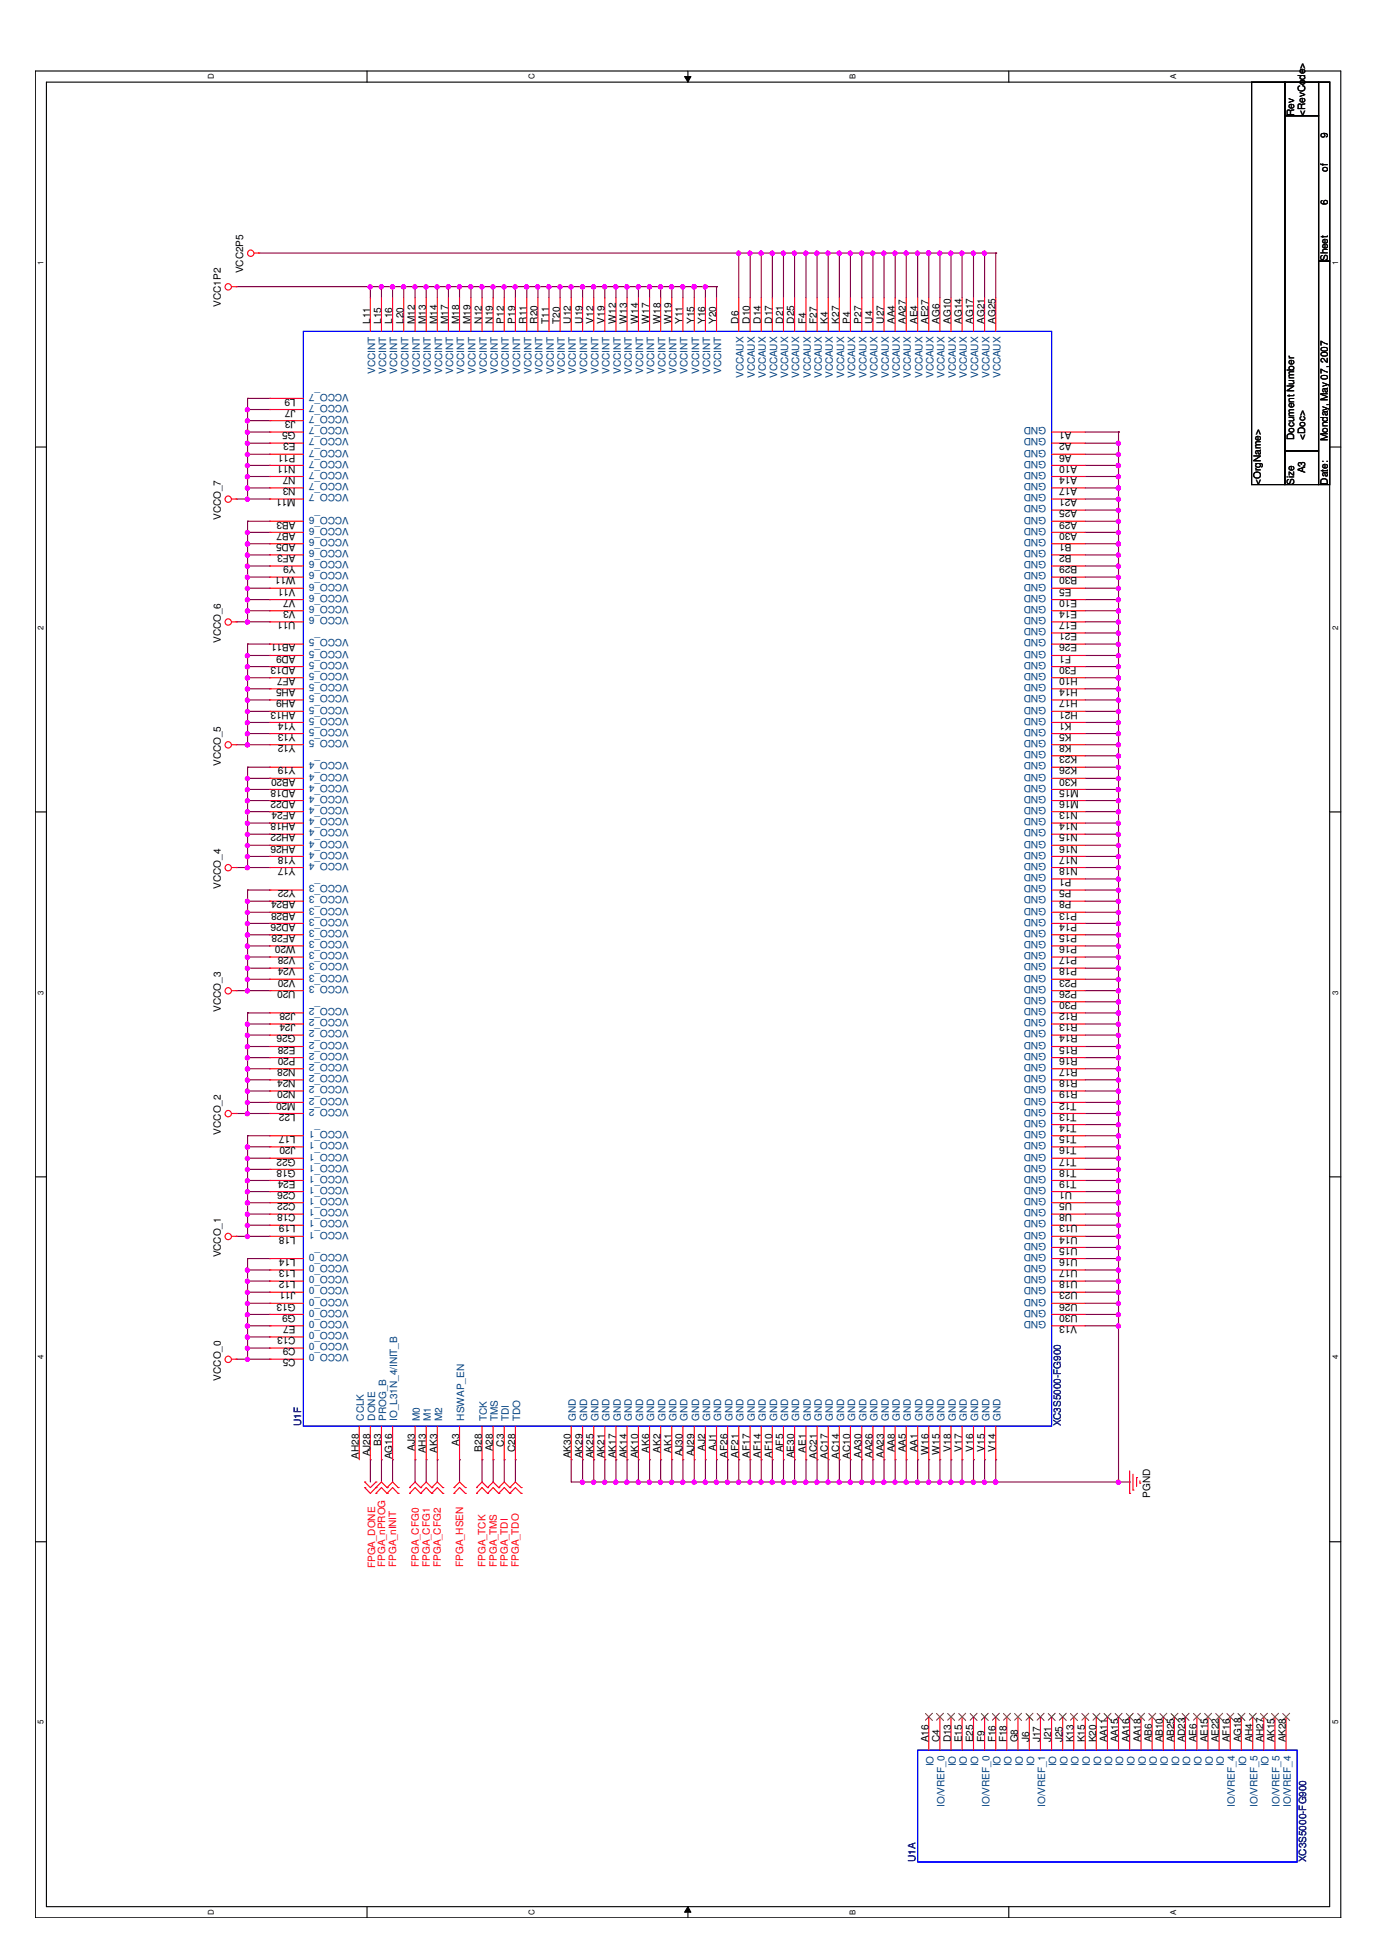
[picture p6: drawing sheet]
<svg xmlns="http://www.w3.org/2000/svg" width="210mm" height="297mm" viewBox="0 0 210 297" stroke-linecap="round" stroke-linejoin="round" font-family="sans-serif">
<defs><g id="words">
<g font-size="1.5">
<text x="196.7" y="17.6" transform="rotate(-90 196.7 17.6)">Rev</text>
<text x="198.4" y="17.6" transform="rotate(-90 198.4 17.6)">&lt;RevCode&gt;</text>
<text x="201.8" y="21" transform="rotate(-90 201.8 21)">9</text>
<text x="201.8" y="26.1" transform="rotate(-90 201.8 26.1)">of</text>
<text x="201.8" y="31.2" transform="rotate(-90 201.8 31.2)">6</text>
<text x="37" y="41.5" transform="rotate(-90 37 41.5)">VCC2P5</text>
<text x="201.8" y="39.7" transform="rotate(-90 201.8 39.7)">Sheet</text>
<text x="33.6" y="46.6" transform="rotate(-90 33.6 46.6)">VCC1P2</text>
<text x="56.2" y="49.2" transform="rotate(-90 56.2 49.2)">L11</text>
<text x="57.9" y="49.2" transform="rotate(-90 57.9 49.2)">L15</text>
<text x="59.6" y="49.2" transform="rotate(-90 59.6 49.2)">L16</text>
<text x="61.3" y="49.2" transform="rotate(-90 61.3 49.2)">L20</text>
<text x="63" y="49.2" transform="rotate(-90 63 49.2)">M12</text>
<text x="64.7" y="49.2" transform="rotate(-90 64.7 49.2)">M13</text>
<text x="66.4" y="49.2" transform="rotate(-90 66.4 49.2)">M14</text>
<text x="68.1" y="49.2" transform="rotate(-90 68.1 49.2)">M17</text>
<text x="69.8" y="49.2" transform="rotate(-90 69.8 49.2)">M18</text>
<text x="71.5" y="49.2" transform="rotate(-90 71.5 49.2)">M19</text>
<text x="73.2" y="49.2" transform="rotate(-90 73.2 49.2)">N12</text>
<text x="74.9" y="49.2" transform="rotate(-90 74.9 49.2)">N19</text>
<text x="76.6" y="49.2" transform="rotate(-90 76.6 49.2)">P12</text>
<text x="78.3" y="49.2" transform="rotate(-90 78.3 49.2)">P19</text>
<text x="80" y="49.2" transform="rotate(-90 80 49.2)">R11</text>
<text x="81.7" y="49.2" transform="rotate(-90 81.7 49.2)">R20</text>
<text x="83.4" y="49.2" transform="rotate(-90 83.4 49.2)">T11</text>
<text x="85.1" y="49.2" transform="rotate(-90 85.1 49.2)">T20</text>
<text x="86.8" y="49.2" transform="rotate(-90 86.8 49.2)">U12</text>
<text x="88.5" y="49.2" transform="rotate(-90 88.5 49.2)">U19</text>
<text x="90.2" y="49.2" transform="rotate(-90 90.2 49.2)">V12</text>
<text x="91.9" y="49.2" transform="rotate(-90 91.9 49.2)">V19</text>
<text x="93.6" y="49.2" transform="rotate(-90 93.6 49.2)">W12</text>
<text x="95.3" y="49.2" transform="rotate(-90 95.3 49.2)">W13</text>
<text x="97" y="49.2" transform="rotate(-90 97 49.2)">W14</text>
<text x="98.7" y="49.2" transform="rotate(-90 98.7 49.2)">W17</text>
<text x="100.4" y="49.2" transform="rotate(-90 100.4 49.2)">W18</text>
<text x="102.1" y="49.2" transform="rotate(-90 102.1 49.2)">W19</text>
<text x="103.8" y="49.2" transform="rotate(-90 103.8 49.2)">Y11</text>
<text x="105.5" y="49.2" transform="rotate(-90 105.5 49.2)">Y15</text>
<text x="107.2" y="49.2" transform="rotate(-90 107.2 49.2)">Y16</text>
<text x="108.9" y="49.2" transform="rotate(-90 108.9 49.2)">Y20</text>
<text x="112.2" y="49.2" transform="rotate(-90 112.2 49.2)">D6</text>
<text x="114" y="49.2" transform="rotate(-90 114 49.2)">D10</text>
<text x="115.7" y="49.2" transform="rotate(-90 115.7 49.2)">D14</text>
<text x="117.4" y="49.2" transform="rotate(-90 117.4 49.2)">D17</text>
<text x="119" y="49.2" transform="rotate(-90 119 49.2)">D21</text>
<text x="120.7" y="49.2" transform="rotate(-90 120.7 49.2)">D25</text>
<text x="122.5" y="49.2" transform="rotate(-90 122.5 49.2)">F4</text>
<text x="124.2" y="49.2" transform="rotate(-90 124.2 49.2)">F27</text>
<text x="125.8" y="49.2" transform="rotate(-90 125.8 49.2)">K4</text>
<text x="127.5" y="49.2" transform="rotate(-90 127.5 49.2)">K27</text>
<text x="129.2" y="49.2" transform="rotate(-90 129.2 49.2)">P4</text>
<text x="130.9" y="49.2" transform="rotate(-90 130.9 49.2)">P27</text>
<text x="132.6" y="49.2" transform="rotate(-90 132.6 49.2)">U4</text>
<text x="134.3" y="49.2" transform="rotate(-90 134.3 49.2)">U27</text>
<text x="136" y="49.2" transform="rotate(-90 136 49.2)">AA4</text>
<text x="137.7" y="49.2" transform="rotate(-90 137.7 49.2)">AA27</text>
<text x="139.4" y="49.2" transform="rotate(-90 139.4 49.2)">AE4</text>
<text x="141.1" y="49.2" transform="rotate(-90 141.1 49.2)">AE27</text>
<text x="142.8" y="49.2" transform="rotate(-90 142.8 49.2)">AG6</text>
<text x="144.5" y="49.2" transform="rotate(-90 144.5 49.2)">AG10</text>
<text x="146.2" y="49.2" transform="rotate(-90 146.2 49.2)">AG14</text>
<text x="147.9" y="49.2" transform="rotate(-90 147.9 49.2)">AG17</text>
<text x="149.6" y="49.2" transform="rotate(-90 149.6 49.2)">AG21</text>
<text x="151.3" y="49.2" transform="rotate(-90 151.3 49.2)">AG25</text>
<text x="44.9" y="65.7" transform="rotate(-180 44.9 65.7)">G5</text>
<text x="44.9" y="64" transform="rotate(-180 44.9 64)">J3</text>
<text x="44.9" y="62.3" transform="rotate(-180 44.9 62.3)">J7</text>
<text x="44.9" y="60.6" transform="rotate(-180 44.9 60.6)">L9</text>
<text x="162.9" y="65.7" transform="rotate(-180 162.9 65.7)">A1</text>
<text x="44.9" y="70.8" transform="rotate(-180 44.9 70.8)">N11</text>
<text x="44.9" y="69.1" transform="rotate(-180 44.9 69.1)">P11</text>
<text x="44.9" y="67.4" transform="rotate(-180 44.9 67.4)">E3</text>
<text x="162.9" y="69.1" transform="rotate(-180 162.9 69.1)">A6</text>
<text x="162.9" y="67.4" transform="rotate(-180 162.9 67.4)">A2</text>
<text x="163.7" y="70.8" transform="rotate(-180 163.7 70.8)">A10</text>
<text x="196.7" y="66.8" transform="rotate(-90 196.7 66.8)">Document Number</text>
<text x="198.4" y="71.9" transform="rotate(-90 198.4 71.9)">A3</text>
<text x="198.4" y="66.8" transform="rotate(-90 198.4 66.8)">&lt;Doc&gt;</text>
<text x="201.8" y="67" transform="rotate(-90 201.8 67)">Monday, May 07, 2007</text>
<text x="44.9" y="75.9" transform="rotate(-180 44.9 75.9)">M11</text>
<text x="44.9" y="74.2" transform="rotate(-180 44.9 74.2)">N3</text>
<text x="44.9" y="72.4" transform="rotate(-180 44.9 72.4)">N7</text>
<text x="163.7" y="77.6" transform="rotate(-180 163.7 77.6)">A25</text>
<text x="163.7" y="75.9" transform="rotate(-180 163.7 75.9)">A21</text>
<text x="163.7" y="74.2" transform="rotate(-180 163.7 74.2)">A17</text>
<text x="163.7" y="72.4" transform="rotate(-180 163.7 72.4)">A14</text>
<text x="191.6" y="73.6" transform="rotate(-90 191.6 73.6)">&lt;OrgName&gt;</text>
<text x="196.7" y="73.6" transform="rotate(-90 196.7 73.6)">Size</text>
<text x="201.8" y="73.6" transform="rotate(-90 201.8 73.6)">Date:</text>
<text x="33.6" y="79" transform="rotate(-90 33.6 79)">VCCO_7</text>
<text x="44.9" y="82.7" transform="rotate(-180 44.9 82.7)">AD5</text>
<text x="44.9" y="80.9" transform="rotate(-180 44.9 80.9)">AB7</text>
<text x="44.9" y="79.2" transform="rotate(-180 44.9 79.2)">AB3</text>
<text x="162.9" y="82.7" transform="rotate(-180 162.9 82.7)">B1</text>
<text x="163.7" y="80.9" transform="rotate(-180 163.7 80.9)">A30</text>
<text x="163.7" y="79.2" transform="rotate(-180 163.7 79.2)">A29</text>
<text x="44.9" y="89.4" transform="rotate(-180 44.9 89.4)">V11</text>
<text x="44.9" y="87.7" transform="rotate(-180 44.9 87.7)">W11</text>
<text x="44.9" y="86" transform="rotate(-180 44.9 86)">Y9</text>
<text x="44.9" y="84.3" transform="rotate(-180 44.9 84.3)">AF3</text>
<text x="162.9" y="89.4" transform="rotate(-180 162.9 89.4)">E5</text>
<text x="162.9" y="84.3" transform="rotate(-180 162.9 84.3)">B2</text>
<text x="163.7" y="87.7" transform="rotate(-180 163.7 87.7)">B30</text>
<text x="163.7" y="86" transform="rotate(-180 163.7 86)">B29</text>
<text x="44.9" y="94.5" transform="rotate(-180 44.9 94.5)">U11</text>
<text x="44.9" y="92.8" transform="rotate(-180 44.9 92.8)">V3</text>
<text x="44.9" y="91.1" transform="rotate(-180 44.9 91.1)">V7</text>
<text x="163.7" y="94.5" transform="rotate(-180 163.7 94.5)">E17</text>
<text x="163.7" y="92.8" transform="rotate(-180 163.7 92.8)">E14</text>
<text x="163.7" y="91.1" transform="rotate(-180 163.7 91.1)">E10</text>
<text x="33.6" y="97.7" transform="rotate(-90 33.6 97.7)">VCCO_6</text>
<text x="44.9" y="101.3" transform="rotate(-180 44.9 101.3)">AD13</text>
<text x="44.9" y="99.6" transform="rotate(-180 44.9 99.6)">AD9</text>
<text x="44.9" y="97.9" transform="rotate(-180 44.9 97.9)">AB11</text>
<text x="162.8" y="99.6" transform="rotate(-180 162.8 99.6)">F1</text>
<text x="163.6" y="101.3" transform="rotate(-180 163.6 101.3)">F30</text>
<text x="163.7" y="97.9" transform="rotate(-180 163.7 97.9)">E26</text>
<text x="163.7" y="96.2" transform="rotate(-180 163.7 96.2)">E21</text>
<text x="44.9" y="106.4" transform="rotate(-180 44.9 106.4)">AH9</text>
<text x="44.9" y="104.7" transform="rotate(-180 44.9 104.7)">AH5</text>
<text x="44.9" y="103" transform="rotate(-180 44.9 103)">AF7</text>
<text x="163.8" y="106.4" transform="rotate(-180 163.8 106.4)">H17</text>
<text x="163.8" y="104.7" transform="rotate(-180 163.8 104.7)">H14</text>
<text x="163.8" y="103" transform="rotate(-180 163.8 103)">H10</text>
<text x="44.9" y="113.2" transform="rotate(-180 44.9 113.2)">Y12</text>
<text x="44.9" y="111.5" transform="rotate(-180 44.9 111.5)">Y13</text>
<text x="44.9" y="109.8" transform="rotate(-180 44.9 109.8)">Y14</text>
<text x="44.9" y="108.1" transform="rotate(-180 44.9 108.1)">AH13</text>
<text x="162.9" y="113.2" transform="rotate(-180 162.9 113.2)">K8</text>
<text x="162.9" y="111.5" transform="rotate(-180 162.9 111.5)">K5</text>
<text x="162.9" y="109.8" transform="rotate(-180 162.9 109.8)">K1</text>
<text x="163.8" y="108.1" transform="rotate(-180 163.8 108.1)">H21</text>
<text x="33.6" y="116.4" transform="rotate(-90 33.6 116.4)">VCCO_5</text>
<text x="44.9" y="120" transform="rotate(-180 44.9 120)">AD18</text>
<text x="44.9" y="118.3" transform="rotate(-180 44.9 118.3)">AB20</text>
<text x="44.9" y="116.6" transform="rotate(-180 44.9 116.6)">Y19</text>
<text x="163.7" y="118.3" transform="rotate(-180 163.7 118.3)">K30</text>
<text x="163.7" y="116.6" transform="rotate(-180 163.7 116.6)">K26</text>
<text x="163.7" y="114.9" transform="rotate(-180 163.7 114.9)">K23</text>
<text x="164" y="120" transform="rotate(-180 164 120)">M15</text>
<text x="44.9" y="125.1" transform="rotate(-180 44.9 125.1)">AH18</text>
<text x="44.9" y="123.4" transform="rotate(-180 44.9 123.4)">AF24</text>
<text x="44.9" y="121.7" transform="rotate(-180 44.9 121.7)">AD22</text>
<text x="163.8" y="125.1" transform="rotate(-180 163.8 125.1)">N14</text>
<text x="163.8" y="123.4" transform="rotate(-180 163.8 123.4)">N13</text>
<text x="164" y="121.7" transform="rotate(-180 164 121.7)">M16</text>
<text x="44.9" y="131.9" transform="rotate(-180 44.9 131.9)">Y17</text>
<text x="44.9" y="130.2" transform="rotate(-180 44.9 130.2)">Y18</text>
<text x="44.9" y="128.5" transform="rotate(-180 44.9 128.5)">AH26</text>
<text x="44.9" y="126.8" transform="rotate(-180 44.9 126.8)">AH22</text>
<text x="163.8" y="131.9" transform="rotate(-180 163.8 131.9)">N18</text>
<text x="163.8" y="130.2" transform="rotate(-180 163.8 130.2)">N17</text>
<text x="163.8" y="128.5" transform="rotate(-180 163.8 128.5)">N16</text>
<text x="163.8" y="126.8" transform="rotate(-180 163.8 126.8)">N15</text>
<text x="33.6" y="135.1" transform="rotate(-90 33.6 135.1)">VCCO_4</text>
<text x="44.9" y="137" transform="rotate(-180 44.9 137)">AB24</text>
<text x="44.9" y="135.3" transform="rotate(-180 44.9 135.3)">Y22</text>
<text x="162.9" y="137" transform="rotate(-180 162.9 137)">P8</text>
<text x="162.9" y="135.3" transform="rotate(-180 162.9 135.3)">P5</text>
<text x="162.9" y="133.6" transform="rotate(-180 162.9 133.6)">P1</text>
<text x="44.9" y="143.8" transform="rotate(-180 44.9 143.8)">W20</text>
<text x="44.9" y="142.1" transform="rotate(-180 44.9 142.1)">AF28</text>
<text x="44.9" y="140.3" transform="rotate(-180 44.9 140.3)">AD26</text>
<text x="44.9" y="138.7" transform="rotate(-180 44.9 138.7)">AB28</text>
<text x="163.7" y="143.8" transform="rotate(-180 163.7 143.8)">P16</text>
<text x="163.7" y="142.1" transform="rotate(-180 163.7 142.1)">P15</text>
<text x="163.7" y="140.3" transform="rotate(-180 163.7 140.3)">P14</text>
<text x="163.7" y="138.7" transform="rotate(-180 163.7 138.7)">P13</text>
<text x="44.9" y="148.8" transform="rotate(-180 44.9 148.8)">V20</text>
<text x="44.9" y="147.1" transform="rotate(-180 44.9 147.1)">V24</text>
<text x="44.9" y="145.5" transform="rotate(-180 44.9 145.5)">V28</text>
<text x="163.7" y="148.8" transform="rotate(-180 163.7 148.8)">P23</text>
<text x="163.7" y="147.1" transform="rotate(-180 163.7 147.1)">P18</text>
<text x="163.7" y="145.5" transform="rotate(-180 163.7 145.5)">P17</text>
<text x="33.6" y="153.7" transform="rotate(-90 33.6 153.7)">VCCO_3</text>
<text x="44.9" y="155.6" transform="rotate(-180 44.9 155.6)">J24</text>
<text x="44.9" y="153.9" transform="rotate(-180 44.9 153.9)">J28</text>
<text x="44.9" y="150.6" transform="rotate(-180 44.9 150.6)">U20</text>
<text x="163.7" y="152.2" transform="rotate(-180 163.7 152.2)">P30</text>
<text x="163.7" y="150.6" transform="rotate(-180 163.7 150.6)">P26</text>
<text x="163.8" y="155.6" transform="rotate(-180 163.8 155.6)">R13</text>
<text x="163.8" y="153.9" transform="rotate(-180 163.8 153.9)">R12</text>
<text x="44.9" y="160.7" transform="rotate(-180 44.9 160.7)">P20</text>
<text x="44.9" y="159" transform="rotate(-180 44.9 159)">E28</text>
<text x="44.9" y="157.3" transform="rotate(-180 44.9 157.3)">G26</text>
<text x="163.8" y="160.7" transform="rotate(-180 163.8 160.7)">R16</text>
<text x="163.8" y="159" transform="rotate(-180 163.8 159)">R15</text>
<text x="163.8" y="157.3" transform="rotate(-180 163.8 157.3)">R14</text>
<text x="44.9" y="167.5" transform="rotate(-180 44.9 167.5)">M20</text>
<text x="44.9" y="165.8" transform="rotate(-180 44.9 165.8)">N20</text>
<text x="44.9" y="164.1" transform="rotate(-180 44.9 164.1)">N24</text>
<text x="44.9" y="162.4" transform="rotate(-180 44.9 162.4)">N28</text>
<text x="163.6" y="167.5" transform="rotate(-180 163.6 167.5)">T12</text>
<text x="163.8" y="165.8" transform="rotate(-180 163.8 165.8)">R19</text>
<text x="163.8" y="164.1" transform="rotate(-180 163.8 164.1)">R18</text>
<text x="163.8" y="162.4" transform="rotate(-180 163.8 162.4)">R17</text>
<text x="33.6" y="172.4" transform="rotate(-90 33.6 172.4)">VCCO_2</text>
<text x="44.9" y="172.6" transform="rotate(-180 44.9 172.6)">L17</text>
<text x="44.9" y="169.2" transform="rotate(-180 44.9 169.2)">L22</text>
<text x="163.6" y="172.6" transform="rotate(-180 163.6 172.6)">T15</text>
<text x="163.6" y="170.9" transform="rotate(-180 163.6 170.9)">T14</text>
<text x="163.6" y="169.2" transform="rotate(-180 163.6 169.2)">T13</text>
<text x="44.9" y="179.4" transform="rotate(-180 44.9 179.4)">E24</text>
<text x="44.9" y="177.7" transform="rotate(-180 44.9 177.7)">G18</text>
<text x="44.9" y="176" transform="rotate(-180 44.9 176)">G22</text>
<text x="44.9" y="174.3" transform="rotate(-180 44.9 174.3)">J20</text>
<text x="163.6" y="179.4" transform="rotate(-180 163.6 179.4)">T19</text>
<text x="163.6" y="177.7" transform="rotate(-180 163.6 177.7)">T18</text>
<text x="163.6" y="176" transform="rotate(-180 163.6 176)">T17</text>
<text x="163.6" y="174.3" transform="rotate(-180 163.6 174.3)">T16</text>
<text x="44.9" y="184.5" transform="rotate(-180 44.9 184.5)">C18</text>
<text x="44.9" y="182.8" transform="rotate(-180 44.9 182.8)">C22</text>
<text x="44.9" y="181.1" transform="rotate(-180 44.9 181.1)">C26</text>
<text x="163" y="184.5" transform="rotate(-180 163 184.5)">U8</text>
<text x="163" y="182.8" transform="rotate(-180 163 182.8)">U5</text>
<text x="163" y="181.1" transform="rotate(-180 163 181.1)">U1</text>
<text x="33.6" y="191.1" transform="rotate(-90 33.6 191.1)">VCCO_1</text>
<text x="44.9" y="191.3" transform="rotate(-180 44.9 191.3)">L14</text>
<text x="44.9" y="187.9" transform="rotate(-180 44.9 187.9)">L18</text>
<text x="44.9" y="186.2" transform="rotate(-180 44.9 186.2)">L19</text>
<text x="163.8" y="191.3" transform="rotate(-180 163.8 191.3)">U16</text>
<text x="163.8" y="189.6" transform="rotate(-180 163.8 189.6)">U15</text>
<text x="163.8" y="187.9" transform="rotate(-180 163.8 187.9)">U14</text>
<text x="163.8" y="186.2" transform="rotate(-180 163.8 186.2)">U13</text>
<text x="44.9" y="196.4" transform="rotate(-180 44.9 196.4)">J11</text>
<text x="44.9" y="194.7" transform="rotate(-180 44.9 194.7)">L12</text>
<text x="44.9" y="193" transform="rotate(-180 44.9 193)">L13</text>
<text x="163.8" y="196.4" transform="rotate(-180 163.8 196.4)">U23</text>
<text x="163.8" y="194.7" transform="rotate(-180 163.8 194.7)">U18</text>
<text x="163.8" y="193" transform="rotate(-180 163.8 193)">U17</text>
<text x="44.9" y="203.2" transform="rotate(-180 44.9 203.2)">C13</text>
<text x="44.9" y="201.5" transform="rotate(-180 44.9 201.5)">E7</text>
<text x="44.9" y="199.8" transform="rotate(-180 44.9 199.8)">G9</text>
<text x="44.9" y="198.1" transform="rotate(-180 44.9 198.1)">G13</text>
<text x="163.7" y="201.5" transform="rotate(-180 163.7 201.5)">V13</text>
<text x="163.8" y="199.8" transform="rotate(-180 163.8 199.8)">U30</text>
<text x="163.8" y="198.1" transform="rotate(-180 163.8 198.1)">U26</text>
<text x="33.6" y="209.8" transform="rotate(-90 33.6 209.8)">VCCO_0</text>
<text x="44.9" y="206.6" transform="rotate(-180 44.9 206.6)">C5</text>
<text x="44.9" y="204.9" transform="rotate(-180 44.9 204.9)">C9</text>
<text x="54.6" y="221.6" transform="rotate(-90 54.6 221.6)">AH28</text>
<text x="56.2" y="221.3" transform="rotate(-90 56.2 221.3)">AJ28</text>
<text x="57.9" y="219.7" transform="rotate(-90 57.9 219.7)">B3</text>
<text x="59.6" y="221.7" transform="rotate(-90 59.6 221.7)">AG16</text>
<text x="63" y="220.4" transform="rotate(-90 63 220.4)">AJ3</text>
<text x="64.7" y="220.8" transform="rotate(-90 64.7 220.8)">AH3</text>
<text x="66.4" y="220.7" transform="rotate(-90 66.4 220.7)">AK3</text>
<text x="69.8" y="219.7" transform="rotate(-90 69.8 219.7)">A3</text>
<text x="73.2" y="220.6" transform="rotate(-90 73.2 220.6)">B28</text>
<text x="74.9" y="220.5" transform="rotate(-90 74.9 220.5)">A28</text>
<text x="76.6" y="219.8" transform="rotate(-90 76.6 219.8)">C3</text>
<text x="78.3" y="220.7" transform="rotate(-90 78.3 220.7)">C28</text>
<text x="86.8" y="221.5" transform="rotate(-90 86.8 221.5)">AK30</text>
<text x="88.5" y="221.5" transform="rotate(-90 88.5 221.5)">AK29</text>
<text x="90.2" y="221.5" transform="rotate(-90 90.2 221.5)">AK25</text>
<text x="91.9" y="221.5" transform="rotate(-90 91.9 221.5)">AK21</text>
<text x="93.6" y="221.5" transform="rotate(-90 93.6 221.5)">AK17</text>
<text x="95.3" y="221.5" transform="rotate(-90 95.3 221.5)">AK14</text>
<text x="97" y="221.5" transform="rotate(-90 97 221.5)">AK10</text>
<text x="98.7" y="220.7" transform="rotate(-90 98.7 220.7)">AK6</text>
<text x="100.4" y="220.7" transform="rotate(-90 100.4 220.7)">AK2</text>
<text x="102.1" y="220.7" transform="rotate(-90 102.1 220.7)">AK1</text>
<text x="103.8" y="221.3" transform="rotate(-90 103.8 221.3)">AJ30</text>
<text x="105.5" y="221.3" transform="rotate(-90 105.5 221.3)">AJ29</text>
<text x="107.2" y="220.4" transform="rotate(-90 107.2 220.4)">AJ2</text>
<text x="108.9" y="220.4" transform="rotate(-90 108.9 220.4)">AJ1</text>
<text x="110.6" y="221.5" transform="rotate(-90 110.6 221.5)">AF26</text>
<text x="112.2" y="221.5" transform="rotate(-90 112.2 221.5)">AF21</text>
<text x="114" y="221.5" transform="rotate(-90 114 221.5)">AF17</text>
<text x="115.7" y="221.5" transform="rotate(-90 115.7 221.5)">AF14</text>
<text x="117.4" y="221.5" transform="rotate(-90 117.4 221.5)">AF10</text>
<text x="119" y="220.6" transform="rotate(-90 119 220.6)">AF5</text>
<text x="120.7" y="221.5" transform="rotate(-90 120.7 221.5)">AE30</text>
<text x="122.5" y="220.7" transform="rotate(-90 122.5 220.7)">AE1</text>
<text x="124.2" y="221.6" transform="rotate(-90 124.2 221.6)">AC21</text>
<text x="125.8" y="221.6" transform="rotate(-90 125.8 221.6)">AC17</text>
<text x="127.5" y="221.6" transform="rotate(-90 127.5 221.6)">AC14</text>
<text x="129.2" y="221.6" transform="rotate(-90 129.2 221.6)">AC10</text>
<text x="130.9" y="221.5" transform="rotate(-90 130.9 221.5)">AA30</text>
<text x="132.6" y="221.5" transform="rotate(-90 132.6 221.5)">AA26</text>
<text x="134.3" y="221.5" transform="rotate(-90 134.3 221.5)">AA23</text>
<text x="136" y="220.7" transform="rotate(-90 136 220.7)">AA8</text>
<text x="137.7" y="220.7" transform="rotate(-90 137.7 220.7)">AA5</text>
<text x="139.4" y="220.7" transform="rotate(-90 139.4 220.7)">AA1</text>
<text x="141.1" y="221.1" transform="rotate(-90 141.1 221.1)">W16</text>
<text x="142.8" y="221.1" transform="rotate(-90 142.8 221.1)">W15</text>
<text x="144.5" y="220.6" transform="rotate(-90 144.5 220.6)">V18</text>
<text x="146.2" y="220.6" transform="rotate(-90 146.2 220.6)">V17</text>
<text x="147.9" y="220.6" transform="rotate(-90 147.9 220.6)">V16</text>
<text x="149.6" y="220.6" transform="rotate(-90 149.6 220.6)">V15</text>
<text x="151.3" y="220.6" transform="rotate(-90 151.3 220.6)">V14</text>
<text x="174.8" y="227.6" transform="rotate(-90 174.8 227.6)">PGND</text>
<text x="141.1" y="264.7" transform="rotate(-90 141.1 264.7)">A16</text>
<text x="142.8" y="264.7" transform="rotate(-90 142.8 264.7)">C4</text>
<text x="144.5" y="264.7" transform="rotate(-90 144.5 264.7)">D13</text>
<text x="146.2" y="264.7" transform="rotate(-90 146.2 264.7)">E15</text>
<text x="147.9" y="264.7" transform="rotate(-90 147.9 264.7)">E25</text>
<text x="149.6" y="264.7" transform="rotate(-90 149.6 264.7)">F9</text>
<text x="151.3" y="264.7" transform="rotate(-90 151.3 264.7)">F16</text>
<text x="153" y="264.7" transform="rotate(-90 153 264.7)">F18</text>
<text x="154.7" y="264.7" transform="rotate(-90 154.7 264.7)">G8</text>
<text x="156.4" y="264.7" transform="rotate(-90 156.4 264.7)">J6</text>
<text x="158.1" y="264.7" transform="rotate(-90 158.1 264.7)">J17</text>
<text x="159.8" y="264.7" transform="rotate(-90 159.8 264.7)">J21</text>
<text x="161.5" y="264.7" transform="rotate(-90 161.5 264.7)">J25</text>
<text x="163.2" y="264.7" transform="rotate(-90 163.2 264.7)">K13</text>
<text x="164.9" y="264.7" transform="rotate(-90 164.9 264.7)">K15</text>
<text x="166.6" y="264.7" transform="rotate(-90 166.6 264.7)">K20</text>
<text x="168.3" y="264.7" transform="rotate(-90 168.3 264.7)">AA11</text>
<text x="170" y="264.7" transform="rotate(-90 170 264.7)">AA15</text>
<text x="171.7" y="264.7" transform="rotate(-90 171.7 264.7)">AA16</text>
<text x="173.4" y="264.7" transform="rotate(-90 173.4 264.7)">AA18</text>
<text x="175.1" y="264.7" transform="rotate(-90 175.1 264.7)">AB6</text>
<text x="176.8" y="264.7" transform="rotate(-90 176.8 264.7)">AB10</text>
<text x="178.5" y="264.7" transform="rotate(-90 178.5 264.7)">AB25</text>
<text x="180.1" y="264.7" transform="rotate(-90 180.1 264.7)">AD23</text>
<text x="181.9" y="264.7" transform="rotate(-90 181.9 264.7)">AE6</text>
<text x="183.6" y="264.7" transform="rotate(-90 183.6 264.7)">AE15</text>
<text x="185.3" y="264.7" transform="rotate(-90 185.3 264.7)">AE22</text>
<text x="186.9" y="264.7" transform="rotate(-90 186.9 264.7)">AF16</text>
<text x="188.6" y="264.7" transform="rotate(-90 188.6 264.7)">AG18</text>
<text x="190.4" y="264.7" transform="rotate(-90 190.4 264.7)">AH4</text>
<text x="192.1" y="264.7" transform="rotate(-90 192.1 264.7)">AH27</text>
<text x="193.7" y="264.7" transform="rotate(-90 193.7 264.7)">AK15</text>
<text x="195.4" y="264.7" transform="rotate(-90 195.4 264.7)">AK28</text>
</g>
<g font-size="1.5" fill="#004080">
<text x="53" y="59.8" transform="rotate(-180 53 59.8)">VCCO_7</text>
<text x="57" y="56.8" transform="rotate(-90 57 56.8)">VCCINT</text>
<text x="58.7" y="56.8" transform="rotate(-90 58.7 56.8)">VCCINT</text>
<text x="60.4" y="56.8" transform="rotate(-90 60.4 56.8)">VCCINT</text>
<text x="62.1" y="56.8" transform="rotate(-90 62.1 56.8)">VCCINT</text>
<text x="63.8" y="56.8" transform="rotate(-90 63.8 56.8)">VCCINT</text>
<text x="65.5" y="56.8" transform="rotate(-90 65.5 56.8)">VCCINT</text>
<text x="67.2" y="56.8" transform="rotate(-90 67.2 56.8)">VCCINT</text>
<text x="68.9" y="56.8" transform="rotate(-90 68.9 56.8)">VCCINT</text>
<text x="70.6" y="56.8" transform="rotate(-90 70.6 56.8)">VCCINT</text>
<text x="72.3" y="56.8" transform="rotate(-90 72.3 56.8)">VCCINT</text>
<text x="74" y="56.8" transform="rotate(-90 74 56.8)">VCCINT</text>
<text x="75.7" y="56.8" transform="rotate(-90 75.7 56.8)">VCCINT</text>
<text x="77.4" y="56.8" transform="rotate(-90 77.4 56.8)">VCCINT</text>
<text x="79.1" y="56.8" transform="rotate(-90 79.1 56.8)">VCCINT</text>
<text x="80.8" y="56.8" transform="rotate(-90 80.8 56.8)">VCCINT</text>
<text x="82.5" y="56.8" transform="rotate(-90 82.5 56.8)">VCCINT</text>
<text x="84.2" y="56.8" transform="rotate(-90 84.2 56.8)">VCCINT</text>
<text x="85.9" y="56.8" transform="rotate(-90 85.9 56.8)">VCCINT</text>
<text x="87.5" y="56.8" transform="rotate(-90 87.5 56.8)">VCCINT</text>
<text x="89.3" y="56.8" transform="rotate(-90 89.3 56.8)">VCCINT</text>
<text x="91" y="56.8" transform="rotate(-90 91 56.8)">VCCINT</text>
<text x="92.6" y="56.8" transform="rotate(-90 92.6 56.8)">VCCINT</text>
<text x="94.3" y="56.8" transform="rotate(-90 94.3 56.8)">VCCINT</text>
<text x="96" y="56.8" transform="rotate(-90 96 56.8)">VCCINT</text>
<text x="97.8" y="56.8" transform="rotate(-90 97.8 56.8)">VCCINT</text>
<text x="99.4" y="56.8" transform="rotate(-90 99.4 56.8)">VCCINT</text>
<text x="101.1" y="56.8" transform="rotate(-90 101.1 56.8)">VCCINT</text>
<text x="102.8" y="56.8" transform="rotate(-90 102.8 56.8)">VCCINT</text>
<text x="104.5" y="56.8" transform="rotate(-90 104.5 56.8)">VCCINT</text>
<text x="106.2" y="56.8" transform="rotate(-90 106.2 56.8)">VCCINT</text>
<text x="107.9" y="56.8" transform="rotate(-90 107.9 56.8)">VCCINT</text>
<text x="109.6" y="56.8" transform="rotate(-90 109.6 56.8)">VCCINT</text>
<text x="113" y="57.5" transform="rotate(-90 113 57.5)">VCCAUX</text>
<text x="114.7" y="57.5" transform="rotate(-90 114.7 57.5)">VCCAUX</text>
<text x="116.4" y="57.5" transform="rotate(-90 116.4 57.5)">VCCAUX</text>
<text x="118.1" y="57.5" transform="rotate(-90 118.1 57.5)">VCCAUX</text>
<text x="119.8" y="57.5" transform="rotate(-90 119.8 57.5)">VCCAUX</text>
<text x="121.5" y="57.5" transform="rotate(-90 121.5 57.5)">VCCAUX</text>
<text x="123.2" y="57.5" transform="rotate(-90 123.2 57.5)">VCCAUX</text>
<text x="124.9" y="57.5" transform="rotate(-90 124.9 57.5)">VCCAUX</text>
<text x="126.6" y="57.5" transform="rotate(-90 126.6 57.5)">VCCAUX</text>
<text x="128.3" y="57.5" transform="rotate(-90 128.3 57.5)">VCCAUX</text>
<text x="130" y="57.5" transform="rotate(-90 130 57.5)">VCCAUX</text>
<text x="131.7" y="57.5" transform="rotate(-90 131.7 57.5)">VCCAUX</text>
<text x="133.4" y="57.5" transform="rotate(-90 133.4 57.5)">VCCAUX</text>
<text x="135.1" y="57.5" transform="rotate(-90 135.1 57.5)">VCCAUX</text>
<text x="136.8" y="57.5" transform="rotate(-90 136.8 57.5)">VCCAUX</text>
<text x="138.5" y="57.5" transform="rotate(-90 138.5 57.5)">VCCAUX</text>
<text x="140.2" y="57.5" transform="rotate(-90 140.2 57.5)">VCCAUX</text>
<text x="141.9" y="57.5" transform="rotate(-90 141.9 57.5)">VCCAUX</text>
<text x="143.6" y="57.5" transform="rotate(-90 143.6 57.5)">VCCAUX</text>
<text x="145.3" y="57.5" transform="rotate(-90 145.3 57.5)">VCCAUX</text>
<text x="147" y="57.5" transform="rotate(-90 147 57.5)">VCCAUX</text>
<text x="148.7" y="57.5" transform="rotate(-90 148.7 57.5)">VCCAUX</text>
<text x="150.4" y="57.5" transform="rotate(-90 150.4 57.5)">VCCAUX</text>
<text x="152.1" y="57.5" transform="rotate(-90 152.1 57.5)">VCCAUX</text>
<text x="53" y="64.9" transform="rotate(-180 53 64.9)">VCCO_7</text>
<text x="53" y="63.2" transform="rotate(-180 53 63.2)">VCCO_7</text>
<text x="53" y="61.5" transform="rotate(-180 53 61.5)">VCCO_7</text>
<text x="159" y="64.9" transform="rotate(-180 159 64.9)">GND</text>
<text x="53" y="71.7" transform="rotate(-180 53 71.7)">VCCO_7</text>
<text x="53" y="70" transform="rotate(-180 53 70)">VCCO_7</text>
<text x="53" y="68.3" transform="rotate(-180 53 68.3)">VCCO_7</text>
<text x="53" y="66.6" transform="rotate(-180 53 66.6)">VCCO_7</text>
<text x="159" y="71.7" transform="rotate(-180 159 71.7)">GND</text>
<text x="159" y="70" transform="rotate(-180 159 70)">GND</text>
<text x="159" y="68.3" transform="rotate(-180 159 68.3)">GND</text>
<text x="159" y="66.6" transform="rotate(-180 159 66.6)">GND</text>
<text x="53" y="75.1" transform="rotate(-180 53 75.1)">VCCO_7</text>
<text x="53" y="73.4" transform="rotate(-180 53 73.4)">VCCO_7</text>
<text x="159" y="76.8" transform="rotate(-180 159 76.8)">GND</text>
<text x="159" y="75.1" transform="rotate(-180 159 75.1)">GND</text>
<text x="159" y="73.4" transform="rotate(-180 159 73.4)">GND</text>
<text x="53" y="83.6" transform="rotate(-180 53 83.6)">VCCO_6</text>
<text x="53" y="81.9" transform="rotate(-180 53 81.9)">VCCO_6</text>
<text x="53" y="80.2" transform="rotate(-180 53 80.2)">VCCO_6</text>
<text x="53" y="78.5" transform="rotate(-180 53 78.5)">VCCO_6</text>
<text x="159" y="83.6" transform="rotate(-180 159 83.6)">GND</text>
<text x="159" y="81.9" transform="rotate(-180 159 81.9)">GND</text>
<text x="159" y="80.2" transform="rotate(-180 159 80.2)">GND</text>
<text x="159" y="78.5" transform="rotate(-180 159 78.5)">GND</text>
<text x="53" y="88.7" transform="rotate(-180 53 88.7)">VCCO_6</text>
<text x="53" y="87" transform="rotate(-180 53 87)">VCCO_6</text>
<text x="53" y="85.3" transform="rotate(-180 53 85.3)">VCCO_6</text>
<text x="159" y="88.7" transform="rotate(-180 159 88.7)">GND</text>
<text x="159" y="87" transform="rotate(-180 159 87)">GND</text>
<text x="159" y="85.3" transform="rotate(-180 159 85.3)">GND</text>
<text x="53" y="93.8" transform="rotate(-180 53 93.8)">VCCO_6</text>
<text x="53" y="92.1" transform="rotate(-180 53 92.1)">VCCO_6</text>
<text x="53" y="90.4" transform="rotate(-180 53 90.4)">VCCO_6</text>
<text x="159" y="95.5" transform="rotate(-180 159 95.5)">GND</text>
<text x="159" y="93.8" transform="rotate(-180 159 93.8)">GND</text>
<text x="159" y="92.1" transform="rotate(-180 159 92.1)">GND</text>
<text x="159" y="90.4" transform="rotate(-180 159 90.4)">GND</text>
<text x="53" y="100.6" transform="rotate(-180 53 100.6)">VCCO_5</text>
<text x="53" y="98.9" transform="rotate(-180 53 98.9)">VCCO_5</text>
<text x="53" y="97.1" transform="rotate(-180 53 97.1)">VCCO_5</text>
<text x="159" y="100.6" transform="rotate(-180 159 100.6)">GND</text>
<text x="159" y="98.9" transform="rotate(-180 159 98.9)">GND</text>
<text x="159" y="97.1" transform="rotate(-180 159 97.1)">GND</text>
<text x="53" y="107.4" transform="rotate(-180 53 107.4)">VCCO_5</text>
<text x="53" y="105.6" transform="rotate(-180 53 105.6)">VCCO_5</text>
<text x="53" y="103.9" transform="rotate(-180 53 103.9)">VCCO_5</text>
<text x="53" y="102.3" transform="rotate(-180 53 102.3)">VCCO_5</text>
<text x="159" y="107.4" transform="rotate(-180 159 107.4)">GND</text>
<text x="159" y="105.6" transform="rotate(-180 159 105.6)">GND</text>
<text x="159" y="103.9" transform="rotate(-180 159 103.9)">GND</text>
<text x="159" y="102.3" transform="rotate(-180 159 102.3)">GND</text>
<text x="53" y="112.4" transform="rotate(-180 53 112.4)">VCCO_5</text>
<text x="53" y="110.7" transform="rotate(-180 53 110.7)">VCCO_5</text>
<text x="53" y="109.1" transform="rotate(-180 53 109.1)">VCCO_5</text>
<text x="159" y="112.4" transform="rotate(-180 159 112.4)">GND</text>
<text x="159" y="110.7" transform="rotate(-180 159 110.7)">GND</text>
<text x="159" y="109.1" transform="rotate(-180 159 109.1)">GND</text>
<text x="53" y="119.2" transform="rotate(-180 53 119.2)">VCCO_4</text>
<text x="53" y="117.5" transform="rotate(-180 53 117.5)">VCCO_4</text>
<text x="53" y="115.8" transform="rotate(-180 53 115.8)">VCCO_4</text>
<text x="159" y="119.2" transform="rotate(-180 159 119.2)">GND</text>
<text x="159" y="117.5" transform="rotate(-180 159 117.5)">GND</text>
<text x="159" y="115.8" transform="rotate(-180 159 115.8)">GND</text>
<text x="159" y="114.1" transform="rotate(-180 159 114.1)">GND</text>
<text x="53" y="124.3" transform="rotate(-180 53 124.3)">VCCO_4</text>
<text x="53" y="122.6" transform="rotate(-180 53 122.6)">VCCO_4</text>
<text x="53" y="120.9" transform="rotate(-180 53 120.9)">VCCO_4</text>
<text x="159" y="124.3" transform="rotate(-180 159 124.3)">GND</text>
<text x="159" y="122.6" transform="rotate(-180 159 122.6)">GND</text>
<text x="159" y="120.9" transform="rotate(-180 159 120.9)">GND</text>
<text x="53" y="131.1" transform="rotate(-180 53 131.1)">VCCO_4</text>
<text x="53" y="129.4" transform="rotate(-180 53 129.4)">VCCO_4</text>
<text x="53" y="127.7" transform="rotate(-180 53 127.7)">VCCO_4</text>
<text x="53" y="126" transform="rotate(-180 53 126)">VCCO_4</text>
<text x="159" y="131.1" transform="rotate(-180 159 131.1)">GND</text>
<text x="159" y="129.4" transform="rotate(-180 159 129.4)">GND</text>
<text x="159" y="127.7" transform="rotate(-180 159 127.7)">GND</text>
<text x="159" y="126" transform="rotate(-180 159 126)">GND</text>
<text x="53" y="137.9" transform="rotate(-180 53 137.9)">VCCO_3</text>
<text x="53" y="136.2" transform="rotate(-180 53 136.2)">VCCO_3</text>
<text x="53" y="134.5" transform="rotate(-180 53 134.5)">VCCO_3</text>
<text x="159" y="137.9" transform="rotate(-180 159 137.9)">GND</text>
<text x="159" y="136.2" transform="rotate(-180 159 136.2)">GND</text>
<text x="159" y="134.5" transform="rotate(-180 159 134.5)">GND</text>
<text x="159" y="132.8" transform="rotate(-180 159 132.8)">GND</text>
<text x="53" y="143" transform="rotate(-180 53 143)">VCCO_3</text>
<text x="53" y="141.3" transform="rotate(-180 53 141.3)">VCCO_3</text>
<text x="53" y="139.6" transform="rotate(-180 53 139.6)">VCCO_3</text>
<text x="159" y="143" transform="rotate(-180 159 143)">GND</text>
<text x="159" y="141.3" transform="rotate(-180 159 141.3)">GND</text>
<text x="159" y="139.6" transform="rotate(-180 159 139.6)">GND</text>
<text x="53" y="149.8" transform="rotate(-180 53 149.8)">VCCO_3</text>
<text x="53" y="148.1" transform="rotate(-180 53 148.1)">VCCO_3</text>
<text x="53" y="146.4" transform="rotate(-180 53 146.4)">VCCO_3</text>
<text x="53" y="144.7" transform="rotate(-180 53 144.7)">VCCO_3</text>
<text x="159" y="149.8" transform="rotate(-180 159 149.8)">GND</text>
<text x="159" y="148.1" transform="rotate(-180 159 148.1)">GND</text>
<text x="159" y="146.4" transform="rotate(-180 159 146.4)">GND</text>
<text x="159" y="144.7" transform="rotate(-180 159 144.7)">GND</text>
<text x="53" y="154.9" transform="rotate(-180 53 154.9)">VCCO_2</text>
<text x="53" y="153.2" transform="rotate(-180 53 153.2)">VCCO_2</text>
<text x="159" y="154.9" transform="rotate(-180 159 154.9)">GND</text>
<text x="159" y="153.2" transform="rotate(-180 159 153.2)">GND</text>
<text x="159" y="151.5" transform="rotate(-180 159 151.5)">GND</text>
<text x="53" y="161.7" transform="rotate(-180 53 161.7)">VCCO_2</text>
<text x="53" y="160" transform="rotate(-180 53 160)">VCCO_2</text>
<text x="53" y="158.3" transform="rotate(-180 53 158.3)">VCCO_2</text>
<text x="53" y="156.6" transform="rotate(-180 53 156.6)">VCCO_2</text>
<text x="159" y="161.7" transform="rotate(-180 159 161.7)">GND</text>
<text x="159" y="160" transform="rotate(-180 159 160)">GND</text>
<text x="159" y="158.3" transform="rotate(-180 159 158.3)">GND</text>
<text x="159" y="156.6" transform="rotate(-180 159 156.6)">GND</text>
<text x="53" y="166.8" transform="rotate(-180 53 166.8)">VCCO_2</text>
<text x="53" y="165" transform="rotate(-180 53 165)">VCCO_2</text>
<text x="53" y="163.4" transform="rotate(-180 53 163.4)">VCCO_2</text>
<text x="159" y="166.8" transform="rotate(-180 159 166.8)">GND</text>
<text x="159" y="165" transform="rotate(-180 159 165)">GND</text>
<text x="159" y="163.4" transform="rotate(-180 159 163.4)">GND</text>
<text x="53" y="173.5" transform="rotate(-180 53 173.5)">VCCO_1</text>
<text x="53" y="171.8" transform="rotate(-180 53 171.8)">VCCO_1</text>
<text x="53" y="168.5" transform="rotate(-180 53 168.5)">VCCO_2</text>
<text x="159" y="173.5" transform="rotate(-180 159 173.5)">GND</text>
<text x="159" y="171.8" transform="rotate(-180 159 171.8)">GND</text>
<text x="159" y="170.2" transform="rotate(-180 159 170.2)">GND</text>
<text x="159" y="168.5" transform="rotate(-180 159 168.5)">GND</text>
<text x="53" y="178.6" transform="rotate(-180 53 178.6)">VCCO_1</text>
<text x="53" y="177" transform="rotate(-180 53 177)">VCCO_1</text>
<text x="53" y="175.3" transform="rotate(-180 53 175.3)">VCCO_1</text>
<text x="159" y="178.6" transform="rotate(-180 159 178.6)">GND</text>
<text x="159" y="177" transform="rotate(-180 159 177)">GND</text>
<text x="159" y="175.3" transform="rotate(-180 159 175.3)">GND</text>
<text x="53" y="185.4" transform="rotate(-180 53 185.4)">VCCO_1</text>
<text x="53" y="183.8" transform="rotate(-180 53 183.8)">VCCO_1</text>
<text x="53" y="182" transform="rotate(-180 53 182)">VCCO_1</text>
<text x="53" y="180.3" transform="rotate(-180 53 180.3)">VCCO_1</text>
<text x="159" y="185.4" transform="rotate(-180 159 185.4)">GND</text>
<text x="159" y="183.8" transform="rotate(-180 159 183.8)">GND</text>
<text x="159" y="182" transform="rotate(-180 159 182)">GND</text>
<text x="159" y="180.3" transform="rotate(-180 159 180.3)">GND</text>
<text x="53" y="190.5" transform="rotate(-180 53 190.5)">VCCO_0</text>
<text x="53" y="187.1" transform="rotate(-180 53 187.1)">VCCO_1</text>
<text x="159" y="190.5" transform="rotate(-180 159 190.5)">GND</text>
<text x="159" y="188.8" transform="rotate(-180 159 188.8)">GND</text>
<text x="159" y="187.1" transform="rotate(-180 159 187.1)">GND</text>
<text x="53" y="197.3" transform="rotate(-180 53 197.3)">VCCO_0</text>
<text x="53" y="195.6" transform="rotate(-180 53 195.6)">VCCO_0</text>
<text x="53" y="193.9" transform="rotate(-180 53 193.9)">VCCO_0</text>
<text x="53" y="192.2" transform="rotate(-180 53 192.2)">VCCO_0</text>
<text x="159" y="197.3" transform="rotate(-180 159 197.3)">GND</text>
<text x="159" y="195.6" transform="rotate(-180 159 195.6)">GND</text>
<text x="159" y="193.9" transform="rotate(-180 159 193.9)">GND</text>
<text x="159" y="192.2" transform="rotate(-180 159 192.2)">GND</text>
<text x="53" y="202.4" transform="rotate(-180 53 202.4)">VCCO_0</text>
<text x="53" y="200.7" transform="rotate(-180 53 200.7)">VCCO_0</text>
<text x="53" y="199" transform="rotate(-180 53 199)">VCCO_0</text>
<text x="159" y="200.7" transform="rotate(-180 159 200.7)">GND</text>
<text x="159" y="199" transform="rotate(-180 159 199)">GND</text>
<text x="53" y="205.8" transform="rotate(-180 53 205.8)">VCCO_0</text>
<text x="53" y="204.1" transform="rotate(-180 53 204.1)">VCCO_0</text>
<text x="55.3" y="215.8" transform="rotate(-90 55.3 215.8)">CCLK</text>
<text x="57" y="215.8" transform="rotate(-90 57 215.8)">DONE</text>
<text x="58.7" y="215.8" transform="rotate(-90 58.7 215.8)">PROG_B</text>
<text x="60.4" y="215.8" transform="rotate(-90 60.4 215.8)">IO_L31N_4/INIT_B</text>
<text x="63.8" y="215.8" transform="rotate(-90 63.8 215.8)">M0</text>
<text x="65.5" y="215.8" transform="rotate(-90 65.5 215.8)">M1</text>
<text x="67.2" y="215.8" transform="rotate(-90 67.2 215.8)">M2</text>
<text x="70.6" y="215.8" transform="rotate(-90 70.6 215.8)">HSWAP_EN</text>
<text x="74" y="215.8" transform="rotate(-90 74 215.8)">TCK</text>
<text x="75.7" y="215.8" transform="rotate(-90 75.7 215.8)">TMS</text>
<text x="77.4" y="215.8" transform="rotate(-90 77.4 215.8)">TDI</text>
<text x="79.1" y="215.8" transform="rotate(-90 79.1 215.8)">TDO</text>
<text x="87.5" y="215.8" transform="rotate(-90 87.5 215.8)">GND</text>
<text x="89.3" y="215.8" transform="rotate(-90 89.3 215.8)">GND</text>
<text x="91" y="215.8" transform="rotate(-90 91 215.8)">GND</text>
<text x="92.6" y="215.8" transform="rotate(-90 92.6 215.8)">GND</text>
<text x="94.3" y="215.8" transform="rotate(-90 94.3 215.8)">GND</text>
<text x="96" y="215.8" transform="rotate(-90 96 215.8)">GND</text>
<text x="97.8" y="215.8" transform="rotate(-90 97.8 215.8)">GND</text>
<text x="99.4" y="215.8" transform="rotate(-90 99.4 215.8)">GND</text>
<text x="101.1" y="215.8" transform="rotate(-90 101.1 215.8)">GND</text>
<text x="102.8" y="215.8" transform="rotate(-90 102.8 215.8)">GND</text>
<text x="104.5" y="215.8" transform="rotate(-90 104.5 215.8)">GND</text>
<text x="106.2" y="215.8" transform="rotate(-90 106.2 215.8)">GND</text>
<text x="107.9" y="215.8" transform="rotate(-90 107.9 215.8)">GND</text>
<text x="109.6" y="215.8" transform="rotate(-90 109.6 215.8)">GND</text>
<text x="111.3" y="215.8" transform="rotate(-90 111.3 215.8)">GND</text>
<text x="113" y="215.8" transform="rotate(-90 113 215.8)">GND</text>
<text x="114.7" y="215.8" transform="rotate(-90 114.7 215.8)">GND</text>
<text x="116.4" y="215.8" transform="rotate(-90 116.4 215.8)">GND</text>
<text x="118.1" y="215.8" transform="rotate(-90 118.1 215.8)">GND</text>
<text x="119.8" y="215.8" transform="rotate(-90 119.8 215.8)">GND</text>
<text x="121.5" y="215.8" transform="rotate(-90 121.5 215.8)">GND</text>
<text x="123.2" y="215.8" transform="rotate(-90 123.2 215.8)">GND</text>
<text x="124.9" y="215.8" transform="rotate(-90 124.9 215.8)">GND</text>
<text x="126.6" y="215.8" transform="rotate(-90 126.6 215.8)">GND</text>
<text x="128.3" y="215.8" transform="rotate(-90 128.3 215.8)">GND</text>
<text x="130" y="215.8" transform="rotate(-90 130 215.8)">GND</text>
<text x="131.7" y="215.8" transform="rotate(-90 131.7 215.8)">GND</text>
<text x="133.4" y="215.8" transform="rotate(-90 133.4 215.8)">GND</text>
<text x="135.1" y="215.8" transform="rotate(-90 135.1 215.8)">GND</text>
<text x="136.8" y="215.8" transform="rotate(-90 136.8 215.8)">GND</text>
<text x="138.5" y="215.8" transform="rotate(-90 138.5 215.8)">GND</text>
<text x="140.2" y="215.8" transform="rotate(-90 140.2 215.8)">GND</text>
<text x="141.9" y="215.8" transform="rotate(-90 141.9 215.8)">GND</text>
<text x="143.6" y="215.8" transform="rotate(-90 143.6 215.8)">GND</text>
<text x="145.3" y="215.8" transform="rotate(-90 145.3 215.8)">GND</text>
<text x="147" y="215.8" transform="rotate(-90 147 215.8)">GND</text>
<text x="148.7" y="215.8" transform="rotate(-90 148.7 215.8)">GND</text>
<text x="150.4" y="215.8" transform="rotate(-90 150.4 215.8)">GND</text>
<text x="152.1" y="215.8" transform="rotate(-90 152.1 215.8)">GND</text>
<text x="141.9" y="268.3" transform="rotate(-90 141.9 268.3)">IO</text>
<text x="145.3" y="268.3" transform="rotate(-90 145.3 268.3)">IO</text>
<text x="147" y="268.3" transform="rotate(-90 147 268.3)">IO</text>
<text x="148.7" y="268.3" transform="rotate(-90 148.7 268.3)">IO</text>
<text x="152.1" y="268.3" transform="rotate(-90 152.1 268.3)">IO</text>
<text x="153.8" y="268.3" transform="rotate(-90 153.8 268.3)">IO</text>
<text x="155.4" y="268.3" transform="rotate(-90 155.4 268.3)">IO</text>
<text x="157.2" y="268.3" transform="rotate(-90 157.2 268.3)">IO</text>
<text x="160.5" y="268.3" transform="rotate(-90 160.5 268.3)">IO</text>
<text x="162.2" y="268.3" transform="rotate(-90 162.2 268.3)">IO</text>
<text x="163.9" y="268.3" transform="rotate(-90 163.9 268.3)">IO</text>
<text x="165.7" y="268.3" transform="rotate(-90 165.7 268.3)">IO</text>
<text x="167.3" y="268.3" transform="rotate(-90 167.3 268.3)">IO</text>
<text x="169" y="268.3" transform="rotate(-90 169 268.3)">IO</text>
<text x="170.7" y="268.3" transform="rotate(-90 170.7 268.3)">IO</text>
<text x="172.4" y="268.3" transform="rotate(-90 172.4 268.3)">IO</text>
<text x="174.1" y="268.3" transform="rotate(-90 174.1 268.3)">IO</text>
<text x="175.8" y="268.3" transform="rotate(-90 175.8 268.3)">IO</text>
<text x="177.5" y="268.3" transform="rotate(-90 177.5 268.3)">IO</text>
<text x="179.2" y="268.3" transform="rotate(-90 179.2 268.3)">IO</text>
<text x="180.9" y="268.3" transform="rotate(-90 180.9 268.3)">IO</text>
<text x="182.6" y="268.3" transform="rotate(-90 182.6 268.3)">IO</text>
<text x="184.3" y="268.3" transform="rotate(-90 184.3 268.3)">IO</text>
<text x="186" y="268.3" transform="rotate(-90 186 268.3)">IO</text>
<text x="189.4" y="268.3" transform="rotate(-90 189.4 268.3)">IO</text>
<text x="192.8" y="268.3" transform="rotate(-90 192.8 268.3)">IO</text>
<text x="143.6" y="274.5" transform="rotate(-90 143.6 274.5)">IO/VREF_0</text>
<text x="150.4" y="274.5" transform="rotate(-90 150.4 274.5)">IO/VREF_0</text>
<text x="158.9" y="274.5" transform="rotate(-90 158.9 274.5)">IO/VREF_1</text>
<text x="187.7" y="274.5" transform="rotate(-90 187.7 274.5)">IO/VREF_4</text>
<text x="191.1" y="274.5" transform="rotate(-90 191.1 274.5)">IO/VREF_5</text>
<text x="194.5" y="274.5" transform="rotate(-90 194.5 274.5)">IO/VREF_5</text>
<text x="196.2" y="274.5" transform="rotate(-90 196.2 274.5)">IO/VREF_4</text>
</g>
<g font-size="1.5" fill="#000080">
<text x="45.8" y="216.7" transform="rotate(-90 45.8 216.7)">U1F</text>
<text x="161.2" y="216.7" transform="rotate(-90 161.2 216.7)">XC3S5000-FG900</text>
<text x="139.1" y="282.9" transform="rotate(-90 139.1 282.9)">U1A</text>
<text x="198.6" y="282.9" transform="rotate(-90 198.6 282.9)">XC3S5000-FG900</text>
</g>
<g font-size="1.5" fill="#f00">
<text x="57" y="238.3" transform="rotate(-90 57 238.3)">FPGA_DONE</text>
<text x="58.5" y="238.1" transform="rotate(-90 58.5 238.1)">FPGA_nPROG</text>
<text x="60.2" y="238.1" transform="rotate(-90 60.2 238.1)">FPGA_nINIT</text>
<text x="63.6" y="238.1" transform="rotate(-90 63.6 238.1)">FPGA_CFG0</text>
<text x="65.3" y="238.1" transform="rotate(-90 65.3 238.1)">FPGA_CFG1</text>
<text x="67" y="238.1" transform="rotate(-90 67 238.1)">FPGA_CFG2</text>
<text x="70.4" y="238.1" transform="rotate(-90 70.4 238.1)">FPGA_HSEN</text>
<text x="73.8" y="238.1" transform="rotate(-90 73.8 238.1)">FPGA_TCK</text>
<text x="75.5" y="238.1" transform="rotate(-90 75.5 238.1)">FPGA_TMS</text>
<text x="77.2" y="238.1" transform="rotate(-90 77.2 238.1)">FPGA_TDI</text>
<text x="78.9" y="238.1" transform="rotate(-90 78.9 238.1)">FPGA_TDO</text>
</g>
<g font-size="1.2">
<text x="32.5" y="12.1" transform="rotate(-90 32.5 12.1)">D</text>
<text x="81.2" y="12.1" transform="rotate(-90 81.2 12.1)">C</text>
<text x="130" y="12.1" transform="rotate(-90 130 12.1)">B</text>
<text x="178.8" y="12.1" transform="rotate(-90 178.8 12.1)">A</text>
<text x="6.6" y="40.2" transform="rotate(-90 6.6 40.2)">1</text>
<text x="203.4" y="40.2" transform="rotate(-90 203.4 40.2)">1</text>
<text x="6.6" y="95.7" transform="rotate(-90 6.6 95.7)">2</text>
<text x="203.4" y="95.7" transform="rotate(-90 203.4 95.7)">2</text>
<text x="6.6" y="151.1" transform="rotate(-90 6.6 151.1)">3</text>
<text x="203.4" y="151.1" transform="rotate(-90 203.4 151.1)">3</text>
<text x="6.6" y="206.6" transform="rotate(-90 6.6 206.6)">4</text>
<text x="203.4" y="206.6" transform="rotate(-90 203.4 206.6)">4</text>
<text x="6.6" y="262" transform="rotate(-90 6.6 262)">5</text>
<text x="203.4" y="262" transform="rotate(-90 203.4 262)">5</text>
<text x="32.5" y="291" transform="rotate(-90 32.5 291)">D</text>
<text x="81.2" y="291" transform="rotate(-90 81.2 291)">C</text>
<text x="130" y="291" transform="rotate(-90 130 291)">B</text>
<text x="178.8" y="291" transform="rotate(-90 178.8 291)">A</text>
</g>
</g></defs>
<path d="M5.4 10.8h198.4v280.6h-198.4zM7.1 12.5h195v277.2h-195z" fill="none" stroke="#000" stroke-width=".17"/>
<g fill="#fff">
<path d="M5.5 261.4h1.4v.6h-1.4z"/>
<path d="M202.3 261.4h1.3v.6h-1.3z"/>
</g>
<path d="M5.4 234.3h1.7M202.1 234.3h1.7" fill="none" stroke="#000" stroke-width=".17"/>
<g fill="#fff">
<path d="M5.5 205.9h1.4v.7h-1.4z"/>
<path d="M202.3 205.9h1.3v.7h-1.3z"/>
</g>
<path d="M5.4 178.8h1.7M202.1 178.8h1.7" fill="none" stroke="#000" stroke-width=".17"/>
<g fill="#fff">
<path d="M5.5 150.5h1.4v.6h-1.4z"/>
<path d="M202.3 150.5h1.3v.6h-1.3z"/>
</g>
<path d="M5.4 123.4h1.7M202.1 123.4h1.7" fill="none" stroke="#000" stroke-width=".17"/>
<g fill="#fff">
<path d="M5.5 95h1.4v.7h-1.4z"/>
<path d="M202.3 95h1.3v.7h-1.3z"/>
</g>
<path d="M5.4 67.9h1.7M202.1 67.9h1.7" fill="none" stroke="#000" stroke-width=".17"/>
<g fill="#fff">
<path d="M5.5 39.6h1.4v.6h-1.4z"/>
<path d="M202.3 39.6h1.3v.6h-1.3z"/>
<path d="M31.4 290.2h1.4v.8h-1.4z"/>
<path d="M31.4 11.3h1.4v.8h-1.4z"/>
<path d="M80.1 290.2h1.4v.8h-1.4z"/>
<path d="M80.1 11.3h1.4v.8h-1.4z"/>
</g>
<path d="M55.8 10.8v1.7M55.8 289.7v1.7" fill="none" stroke="#000" stroke-width=".17"/>
<g fill="#fff">
<path d="M128.9 290.2h1.4v.8h-1.4z"/>
<path d="M128.9 11.3h1.4v.8h-1.4z"/>
</g>
<path d="M104.6 10.8v1.7M104.6 289.7v1.7" fill="none" stroke="#000" stroke-width=".17"/>
<path d="M104.1 11.6h.9l-.4 .9zM104.6 289.7l.4 .8h-.9z" fill="#000"/>
<path d="M104.1 11.6h.9l-.4 .9zM104.6 289.7l.4 .8h-.9z" fill="none" stroke="#000" stroke-width=".15"/>
<g fill="#fff">
<path d="M177.7 290.2h1.3v.8h-1.3z"/>
<path d="M177.7 11.3h1.3v.8h-1.3z"/>
</g>
<path d="M153.3 10.8v1.7M153.3 289.7v1.7" fill="none" stroke="#000" stroke-width=".17"/>
<path d="M86.8 43.6h.1M86.8 43.6v1.6M170 104.7h.1M170 104.7v1.6" fill="none" stroke="#800040" stroke-width=".17"/>
<circle cx="170" cy="104.7" r=".32" fill="#f0f"/>
<circle cx="170" cy="104.7" r=".32" fill="none" stroke="#f0f" stroke-width=".17"/>
<path d="M164.9 174.2h5.1M170 174.2h.1M170 167.5h.1M170 167.5v1.7" fill="none" stroke="#800040" stroke-width=".17"/>
<circle cx="170" cy="167.5" r=".32" fill="#f0f"/>
<circle cx="170" cy="167.5" r=".32" fill="none" stroke="#f0f" stroke-width=".17"/>
<path d="M151.3 225.2h18.7M170 225.2h.1" fill="none" stroke="#800040" stroke-width=".17"/>
<circle cx="151.3" cy="225.2" r=".32" fill="#f0f"/>
<circle cx="151.3" cy="225.2" r=".32" fill="none" stroke="#f0f" stroke-width=".17"/>
<circle cx="170" cy="225.2" r=".32" fill="#f0f"/>
<circle cx="170" cy="225.2" r=".32" fill="none" stroke="#f0f" stroke-width=".17"/>
<path d="M170 131.8h.1M170 131.8v1.7M37.6 159h3.4M41 159h.1M164.9 165.8h5.1M170 165.8h.1M164.9 191.2h5.1M170 191.2h.1" fill="none" stroke="#800040" stroke-width=".17"/>
<circle cx="170" cy="131.8" r=".32" fill="#f0f"/>
<circle cx="170" cy="131.8" r=".32" fill="none" stroke="#f0f" stroke-width=".17"/>
<path d="M170 176h.1M170 176v1.7" fill="none" stroke="#800040" stroke-width=".17"/>
<circle cx="170" cy="176" r=".32" fill="#f0f"/>
<circle cx="170" cy="176" r=".32" fill="none" stroke="#f0f" stroke-width=".17"/>
<path d="M90.2 43.6h.1M90.2 43.6v1.6M170 184.5h.1M170 184.5v1.7" fill="none" stroke="#800040" stroke-width=".17"/>
<circle cx="170" cy="184.5" r=".32" fill="#f0f"/>
<circle cx="170" cy="184.5" r=".32" fill="none" stroke="#f0f" stroke-width=".17"/>
<path d="M69.8 43.6h1.8M71.6 43.6h.1M37.6 143.7h3.4M41 143.7h.1M119.1 221.8h.1M119.1 221.8v3.4M170 225.2h1.7M171.7 225.2h.1" fill="none" stroke="#800040" stroke-width=".17"/>
<circle cx="71.6" cy="43.6" r=".32" fill="#f0f"/>
<circle cx="71.6" cy="43.6" r=".32" fill="none" stroke="#f0f" stroke-width=".17"/>
<path d="M68.2 43.6h1.6M69.8 43.6h.1M164.9 199.7h5.1M170 199.7h.1M75 221.8h.1M75 221.8v3.4" fill="none" stroke="#800040" stroke-width=".17"/>
<circle cx="69.8" cy="43.6" r=".32" fill="#f0f"/>
<circle cx="69.8" cy="43.6" r=".32" fill="none" stroke="#f0f" stroke-width=".17"/>
<path d="M170 97.9h.1M170 97.9v1.7M37.6 111.5h3.4M41 111.5h.1M170 138.6h.1M170 138.6v1.7" fill="none" stroke="#800040" stroke-width=".17"/>
<circle cx="170" cy="97.9" r=".32" fill="#f0f"/>
<circle cx="170" cy="97.9" r=".32" fill="none" stroke="#f0f" stroke-width=".17"/>
<path d="M142.9 38.4h.1M142.9 38.4v6.8" fill="none" stroke="#800040" stroke-width=".17"/>
<circle cx="142.8" cy="38.5" r=".32" fill="#f0f"/>
<circle cx="142.8" cy="38.5" r=".32" fill="none" stroke="#f0f" stroke-width=".17"/>
<path d="M37.6 157.3h.1M37.6 157.3v1.7M120.8 225.2h1.7M122.5 225.2h.1" fill="none" stroke="#800040" stroke-width=".17"/>
<circle cx="122.5" cy="225.2" r=".32" fill="#f0f"/>
<circle cx="122.5" cy="225.2" r=".32" fill="none" stroke="#f0f" stroke-width=".17"/>
<path d="M97 43.6h.1M97 43.6v1.6M100.4 225.2h1.7M102.1 225.2h.1" fill="none" stroke="#800040" stroke-width=".17"/>
<circle cx="102.1" cy="225.2" r=".32" fill="#f0f"/>
<circle cx="102.1" cy="225.2" r=".32" fill="none" stroke="#f0f" stroke-width=".17"/>
<path d="M170 187.8h.1M170 187.8v1.7" fill="none" stroke="#800040" stroke-width=".17"/>
<circle cx="170" cy="187.9" r=".32" fill="#f0f"/>
<circle cx="170" cy="187.9" r=".32" fill="none" stroke="#f0f" stroke-width=".17"/>
<path d="M37.6 70.7h3.4M41 70.7h.1M170 96.2h.1M170 96.2v1.7M164.9 186.2h5.1M170 186.2h.1M37.6 204.8h3.4M41 204.8h.1M107.2 221.8h.1M107.2 221.8v3.4M114 221.8h.1M114 221.8v3.4" fill="none" stroke="#800040" stroke-width=".17"/>
<circle cx="170" cy="96.2" r=".32" fill="#f0f"/>
<circle cx="170" cy="96.2" r=".32" fill="none" stroke="#f0f" stroke-width=".17"/>
<path d="M119.1 38.4h1.7M120.8 38.4h.1" fill="none" stroke="#800040" stroke-width=".17"/>
<circle cx="120.7" cy="38.5" r=".32" fill="#f0f"/>
<circle cx="120.7" cy="38.5" r=".32" fill="none" stroke="#f0f" stroke-width=".17"/>
<path d="M73.3 43.6h1.7M75 43.6h.1" fill="none" stroke="#800040" stroke-width=".17"/>
<circle cx="74.9" cy="43.6" r=".32" fill="#f0f"/>
<circle cx="74.9" cy="43.6" r=".32" fill="none" stroke="#f0f" stroke-width=".17"/>
<path d="M170 170.9h.1M170 170.9v1.7" fill="none" stroke="#800040" stroke-width=".17"/>
<circle cx="170" cy="170.9" r=".32" fill="#f0f"/>
<circle cx="170" cy="170.9" r=".32" fill="none" stroke="#f0f" stroke-width=".17"/>
<path d="M170 82.6h.1M170 82.6v1.7M125.9 221.8h.1M125.9 221.8v3.4" fill="none" stroke="#800040" stroke-width=".17"/>
<circle cx="170" cy="82.6" r=".32" fill="#f0f"/>
<circle cx="170" cy="82.6" r=".32" fill="none" stroke="#f0f" stroke-width=".17"/>
<path d="M112.3 38.4h1.7M114 38.4h.1" fill="none" stroke="#800040" stroke-width=".17"/>
<circle cx="114" cy="38.5" r=".32" fill="#f0f"/>
<circle cx="114" cy="38.5" r=".32" fill="none" stroke="#f0f" stroke-width=".17"/>
<path d="M170 169.2h.1M170 169.2v1.7" fill="none" stroke="#800040" stroke-width=".17"/>
<circle cx="170" cy="169.2" r=".32" fill="#f0f"/>
<circle cx="170" cy="169.2" r=".32" fill="none" stroke="#f0f" stroke-width=".17"/>
<path d="M37.6 108.1h.1M37.6 108.1v1.7" fill="none" stroke="#800040" stroke-width=".17"/>
<circle cx="37.6" cy="108.1" r=".32" fill="#f0f"/>
<circle cx="37.6" cy="108.1" r=".32" fill="none" stroke="#f0f" stroke-width=".17"/>
<path d="M37.6 109.8h.1M37.6 109.8v1.7" fill="none" stroke="#800040" stroke-width=".17"/>
<circle cx="37.6" cy="109.8" r=".32" fill="#f0f"/>
<circle cx="37.6" cy="109.8" r=".32" fill="none" stroke="#f0f" stroke-width=".17"/>
<path d="M105.5 43.6h1.7M107.2 43.6h.1M37.6 153.9h3.4M41 153.9h.1M170 148.8h.1M170 148.8v1.7" fill="none" stroke="#800040" stroke-width=".17"/>
<circle cx="170" cy="148.8" r=".32" fill="#f0f"/>
<circle cx="170" cy="148.8" r=".32" fill="none" stroke="#f0f" stroke-width=".17"/>
<path d="M107.2 43.6h.1M107.2 43.6v1.6M78.3 221.8h.1M78.3 221.8v3.4" fill="none" stroke="#800040" stroke-width=".17"/>
<circle cx="107.2" cy="43.6" r=".32" fill="#f0f"/>
<circle cx="107.2" cy="43.6" r=".32" fill="none" stroke="#f0f" stroke-width=".17"/>
<path d="M56.3 43.6h.1M56.3 43.6v1.6M35.9 113.1h1.7M37.6 113.1h.1M37.6 106.3h3.4M41 106.3h.1M137.7 221.8h.1M137.7 221.8v3.4" fill="none" stroke="#800040" stroke-width=".17"/>
<circle cx="37.6" cy="113.2" r=".32" fill="#f0f"/>
<circle cx="37.6" cy="113.2" r=".32" fill="none" stroke="#f0f" stroke-width=".17"/>
<path d="M37.6 181h.1M37.6 181v1.7" fill="none" stroke="#800040" stroke-width=".17"/>
<circle cx="37.6" cy="181.1" r=".32" fill="#f0f"/>
<circle cx="37.6" cy="181.1" r=".32" fill="none" stroke="#f0f" stroke-width=".17"/>
<path d="M127.6 38.4h.1M127.6 38.4v6.8M37.6 62.2h.1M37.6 62.2v1.7" fill="none" stroke="#800040" stroke-width=".17"/>
<circle cx="37.6" cy="62.2" r=".32" fill="#f0f"/>
<circle cx="37.6" cy="62.2" r=".32" fill="none" stroke="#f0f" stroke-width=".17"/>
<path d="M66.5 43.6h1.7M68.2 43.6h.1M164.9 135.2h5.1M170 135.2h.1M37.6 184.5h3.4M41 184.5h.1" fill="none" stroke="#800040" stroke-width=".17"/>
<circle cx="68.1" cy="43.6" r=".32" fill="#f0f"/>
<circle cx="68.1" cy="43.6" r=".32" fill="none" stroke="#f0f" stroke-width=".17"/>
<path d="M170 86h.1M170 86v1.7M146.2 221.8h.1M146.2 221.8v3.4" fill="none" stroke="#800040" stroke-width=".17"/>
<circle cx="170" cy="86" r=".32" fill="#f0f"/>
<circle cx="170" cy="86" r=".32" fill="none" stroke="#f0f" stroke-width=".17"/>
<path d="M170 133.5h.1M170 133.5v1.7" fill="none" stroke="#800040" stroke-width=".17"/>
<circle cx="170" cy="133.6" r=".32" fill="#f0f"/>
<circle cx="170" cy="133.6" r=".32" fill="none" stroke="#f0f" stroke-width=".17"/>
<path d="M112.3 225.2h1.7M114 225.2h.1" fill="none" stroke="#800040" stroke-width=".17"/>
<circle cx="114" cy="225.2" r=".32" fill="#f0f"/>
<circle cx="114" cy="225.2" r=".32" fill="none" stroke="#f0f" stroke-width=".17"/>
<path d="M37.6 130.1h.1M37.6 130.1v1.7M37.6 153.9h.1M37.6 153.9v1.7" fill="none" stroke="#800040" stroke-width=".17"/>
<circle cx="37.6" cy="130.1" r=".32" fill="#f0f"/>
<circle cx="37.6" cy="130.1" r=".32" fill="none" stroke="#f0f" stroke-width=".17"/>
<path d="M170 126.7h.1M170 126.7v1.7" fill="none" stroke="#800040" stroke-width=".17"/>
<circle cx="170" cy="126.8" r=".32" fill="#f0f"/>
<circle cx="170" cy="126.8" r=".32" fill="none" stroke="#f0f" stroke-width=".17"/>
<path d="M37.6 128.4h.1M37.6 128.4v1.7M64.8 221.8h.1M64.8 221.8v3.4" fill="none" stroke="#800040" stroke-width=".17"/>
<circle cx="37.6" cy="128.5" r=".32" fill="#f0f"/>
<circle cx="37.6" cy="128.5" r=".32" fill="none" stroke="#f0f" stroke-width=".17"/>
<path d="M137.7 38.4h.1M137.7 38.4v6.8M93.6 43.6h.1M93.6 43.6v1.6M170 111.5h.1M170 111.5v1.6M37.6 177.7h3.4M41 177.7h.1" fill="none" stroke="#800040" stroke-width=".17"/>
<circle cx="170" cy="111.5" r=".32" fill="#f0f"/>
<circle cx="170" cy="111.5" r=".32" fill="none" stroke="#f0f" stroke-width=".17"/>
<path d="M64.8 43.6h1.7M66.5 43.6h.1M164.9 104.7h5.1M170 104.7h.1M164.9 179.4h5.1M170 179.4h.1M63.1 221.8h.1M63.1 221.8v3.4" fill="none" stroke="#800040" stroke-width=".17"/>
<circle cx="66.4" cy="43.6" r=".32" fill="#f0f"/>
<circle cx="66.4" cy="43.6" r=".32" fill="none" stroke="#f0f" stroke-width=".17"/>
<path d="M164.9 89.4h5.1M170 89.4h.1M170 182.7h.1M170 182.7v1.8M141.2 221.8h.1M141.2 221.8v3.4" fill="none" stroke="#800040" stroke-width=".17"/>
<circle cx="170" cy="182.8" r=".32" fill="#f0f"/>
<circle cx="170" cy="182.8" r=".32" fill="none" stroke="#f0f" stroke-width=".17"/>
<path d="M37.6 160.7h.1M37.6 160.7v1.7" fill="none" stroke="#800040" stroke-width=".17"/>
<circle cx="37.6" cy="160.7" r=".32" fill="#f0f"/>
<circle cx="37.6" cy="160.7" r=".32" fill="none" stroke="#f0f" stroke-width=".17"/>
<path d="M170 114.8h.1M170 114.8v1.8M164.9 148.8h5.1M170 148.8h.1M170 143.7h.1M170 143.7v1.7" fill="none" stroke="#800040" stroke-width=".17"/>
<circle cx="170" cy="114.9" r=".32" fill="#f0f"/>
<circle cx="170" cy="114.9" r=".32" fill="none" stroke="#f0f" stroke-width=".17"/>
<path d="M37.6 106.3h.1M37.6 106.3v1.8" fill="none" stroke="#800040" stroke-width=".17"/>
<circle cx="37.6" cy="106.4" r=".32" fill="#f0f"/>
<circle cx="37.6" cy="106.4" r=".32" fill="none" stroke="#f0f" stroke-width=".17"/>
<path d="M170 70.7h.1M170 70.7v1.7" fill="none" stroke="#800040" stroke-width=".17"/>
<circle cx="170" cy="70.7" r=".32" fill="#f0f"/>
<circle cx="170" cy="70.7" r=".32" fill="none" stroke="#f0f" stroke-width=".17"/>
<path d="M170 164.1h.1M170 164.1v1.7" fill="none" stroke="#800040" stroke-width=".17"/>
<circle cx="170" cy="164.1" r=".32" fill="#f0f"/>
<circle cx="170" cy="164.1" r=".32" fill="none" stroke="#f0f" stroke-width=".17"/>
<path d="M170 172.6h.1M170 172.6v1.6" fill="none" stroke="#800040" stroke-width=".17"/>
<circle cx="170" cy="172.6" r=".32" fill="#f0f"/>
<circle cx="170" cy="172.6" r=".32" fill="none" stroke="#f0f" stroke-width=".17"/>
<path d="M95.3 225.2h1.7M97 225.2h.1" fill="none" stroke="#800040" stroke-width=".17"/>
<circle cx="97" cy="225.2" r=".32" fill="#f0f"/>
<circle cx="97" cy="225.2" r=".32" fill="none" stroke="#f0f" stroke-width=".17"/>
<path d="M142.9 38.4h1.6M144.5 38.4h.1M117.4 221.8h.1M117.4 221.8v3.4" fill="none" stroke="#800040" stroke-width=".17"/>
<circle cx="144.5" cy="38.5" r=".32" fill="#f0f"/>
<circle cx="144.5" cy="38.5" r=".32" fill="none" stroke="#f0f" stroke-width=".17"/>
<path d="M39.3 38.4h73M112.3 38.4h.1" fill="none" stroke="#800040" stroke-width=".17"/>
<circle cx="112.3" cy="38.5" r=".32" fill="#f0f"/>
<circle cx="112.3" cy="38.5" r=".32" fill="none" stroke="#f0f" stroke-width=".17"/>
<path d="M103.8 43.6h.1M103.8 43.6v1.6M37.6 148.8h.1M37.6 148.8v1.7" fill="none" stroke="#800040" stroke-width=".17"/>
<circle cx="37.6" cy="148.8" r=".32" fill="#f0f"/>
<circle cx="37.6" cy="148.8" r=".32" fill="none" stroke="#f0f" stroke-width=".17"/>
<path d="M170 162.4h.1M170 162.4v1.7" fill="none" stroke="#800040" stroke-width=".17"/>
<circle cx="170" cy="162.4" r=".32" fill="#f0f"/>
<circle cx="170" cy="162.4" r=".32" fill="none" stroke="#f0f" stroke-width=".17"/>
<path d="M124.2 38.4h.1M124.2 38.4v6.8M170 174.2h.1M170 174.2v1.8" fill="none" stroke="#800040" stroke-width=".17"/>
<circle cx="170" cy="174.3" r=".32" fill="#f0f"/>
<circle cx="170" cy="174.3" r=".32" fill="none" stroke="#f0f" stroke-width=".17"/>
<path d="M170 147.1h.1M170 147.1v1.7" fill="none" stroke="#800040" stroke-width=".17"/>
<circle cx="170" cy="147.1" r=".32" fill="#f0f"/>
<circle cx="170" cy="147.1" r=".32" fill="none" stroke="#f0f" stroke-width=".17"/>
<path d="M90.2 43.6h1.7M91.9 43.6h.1" fill="none" stroke="#800040" stroke-width=".17"/>
<circle cx="91.9" cy="43.6" r=".32" fill="#f0f"/>
<circle cx="91.9" cy="43.6" r=".32" fill="none" stroke="#f0f" stroke-width=".17"/>
<path d="M88.6 43.6h.1M88.6 43.6v1.6M170 128.4h.1M170 128.4v1.7M37.6 187.8h3.4M41 187.8h.1" fill="none" stroke="#800040" stroke-width=".17"/>
<circle cx="170" cy="128.5" r=".32" fill="#f0f"/>
<circle cx="170" cy="128.5" r=".32" fill="none" stroke="#f0f" stroke-width=".17"/>
<path d="M117.4 38.4h.1M117.4 38.4v6.8M83.4 43.6h1.7M85.1 43.6h.1M37.6 69h3.4M41 69h.1M37.6 135.2h.1M37.6 135.2v1.7M37.6 193h3.4M41 193h.1" fill="none" stroke="#800040" stroke-width=".17"/>
<circle cx="85.1" cy="43.6" r=".32" fill="#f0f"/>
<circle cx="85.1" cy="43.6" r=".32" fill="none" stroke="#f0f" stroke-width=".17"/>
<path d="M122.5 38.4h.1M122.5 38.4v6.8M139.5 38.4h.1M139.5 38.4v6.8M37.6 136.9h.1M37.6 136.9v1.7M37.6 143.7h.1M37.6 143.7v1.7M102.1 221.8h.1M102.1 221.8v3.4" fill="none" stroke="#800040" stroke-width=".17"/>
<circle cx="37.6" cy="143.7" r=".32" fill="#f0f"/>
<circle cx="37.6" cy="143.7" r=".32" fill="none" stroke="#f0f" stroke-width=".17"/>
<path d="M137.7 38.4h1.8M139.5 38.4h.1" fill="none" stroke="#800040" stroke-width=".17"/>
<circle cx="139.5" cy="38.5" r=".32" fill="#f0f"/>
<circle cx="139.5" cy="38.5" r=".32" fill="none" stroke="#f0f" stroke-width=".17"/>
<path d="M71.6 43.6h.1M71.6 43.6v1.6M164.9 131.8h5.1M170 131.8h.1M170 136.9h.1M170 136.9v1.7M151.3 221.8h.1M151.3 221.8v3.4" fill="none" stroke="#800040" stroke-width=".17"/>
<circle cx="170" cy="136.9" r=".32" fill="#f0f"/>
<circle cx="170" cy="136.9" r=".32" fill="none" stroke="#f0f" stroke-width=".17"/>
<path d="M37.6 72.4h.1M37.6 72.4v1.7" fill="none" stroke="#800040" stroke-width=".17"/>
<circle cx="37.6" cy="72.4" r=".32" fill="#f0f"/>
<circle cx="37.6" cy="72.4" r=".32" fill="none" stroke="#f0f" stroke-width=".17"/>
<path d="M170 77.5h.1M170 77.5v1.7M108.9 221.8h.1M108.9 221.8v3.4" fill="none" stroke="#800040" stroke-width=".17"/>
<circle cx="170" cy="77.5" r=".32" fill="#f0f"/>
<circle cx="170" cy="77.5" r=".32" fill="none" stroke="#f0f" stroke-width=".17"/>
<path d="M170 135.2h.1M170 135.2v1.7M37.6 198h3.4M41 198h.1" fill="none" stroke="#800040" stroke-width=".17"/>
<circle cx="170" cy="135.3" r=".32" fill="#f0f"/>
<circle cx="170" cy="135.3" r=".32" fill="none" stroke="#f0f" stroke-width=".17"/>
<path d="M134.4 225.2h1.7M136.1 225.2h.1" fill="none" stroke="#800040" stroke-width=".17"/>
<circle cx="136" cy="225.2" r=".32" fill="#f0f"/>
<circle cx="136" cy="225.2" r=".32" fill="none" stroke="#f0f" stroke-width=".17"/>
<path d="M37.6 193h.1M37.6 193v1.6" fill="none" stroke="#800040" stroke-width=".17"/>
<circle cx="37.6" cy="193" r=".32" fill="#f0f"/>
<circle cx="37.6" cy="193" r=".32" fill="none" stroke="#f0f" stroke-width=".17"/>
<path d="M164.9 159h5.1M170 159h.1M170 198h.1M170 198v1.7" fill="none" stroke="#800040" stroke-width=".17"/>
<circle cx="170" cy="198" r=".32" fill="#f0f"/>
<circle cx="170" cy="198" r=".32" fill="none" stroke="#f0f" stroke-width=".17"/>
<path d="M170 177.7h.1M170 177.7v1.7" fill="none" stroke="#800040" stroke-width=".17"/>
<circle cx="170" cy="177.7" r=".32" fill="#f0f"/>
<circle cx="170" cy="177.7" r=".32" fill="none" stroke="#f0f" stroke-width=".17"/>
<path d="M37.6 91.1h.1M37.6 91.1v1.7" fill="none" stroke="#800040" stroke-width=".17"/>
<circle cx="37.6" cy="91.1" r=".32" fill="#f0f"/>
<circle cx="37.6" cy="91.1" r=".32" fill="none" stroke="#f0f" stroke-width=".17"/>
<path d="M122.5 38.4h1.7M124.2 38.4h.1M80.1 43.6h.1M80.1 43.6v1.6" fill="none" stroke="#800040" stroke-width=".17"/>
<circle cx="124.2" cy="38.5" r=".32" fill="#f0f"/>
<circle cx="124.2" cy="38.5" r=".32" fill="none" stroke="#f0f" stroke-width=".17"/>
<path d="M146.2 38.4h1.8M148 38.4h.1M37.6 84.3h3.4M41 84.3h.1" fill="none" stroke="#800040" stroke-width=".17"/>
<circle cx="147.9" cy="38.5" r=".32" fill="#f0f"/>
<circle cx="147.9" cy="38.5" r=".32" fill="none" stroke="#f0f" stroke-width=".17"/>
<path d="M164.9 108.1h5.1M170 108.1h.1M37.6 138.6h.1M37.6 138.6v1.7M37.6 148.8h3.4M41 148.8h.1M122.5 221.8h.1M122.5 221.8v3.4M144.5 225.2h1.7M146.2 225.2h.1" fill="none" stroke="#800040" stroke-width=".17"/>
<circle cx="146.2" cy="225.2" r=".32" fill="#f0f"/>
<circle cx="146.2" cy="225.2" r=".32" fill="none" stroke="#f0f" stroke-width=".17"/>
<path d="M131 38.4h.1M131 38.4v6.8M85.1 43.6h.1M85.1 43.6v1.6M88.6 221.8h.1M88.6 221.8v3.4M122.5 225.2h1.7M124.2 225.2h.1" fill="none" stroke="#800040" stroke-width=".17"/>
<circle cx="124.2" cy="225.2" r=".32" fill="#f0f"/>
<circle cx="124.2" cy="225.2" r=".32" fill="none" stroke="#f0f" stroke-width=".17"/>
<path d="M37.6 65.6h.1M37.6 65.6v1.7" fill="none" stroke="#800040" stroke-width=".17"/>
<circle cx="37.6" cy="65.7" r=".32" fill="#f0f"/>
<circle cx="37.6" cy="65.7" r=".32" fill="none" stroke="#f0f" stroke-width=".17"/>
<path d="M97 43.6h1.7M98.7 43.6h.1" fill="none" stroke="#800040" stroke-width=".17"/>
<circle cx="98.7" cy="43.6" r=".32" fill="#f0f"/>
<circle cx="98.7" cy="43.6" r=".32" fill="none" stroke="#f0f" stroke-width=".17"/>
<path d="M170 119.9h.1M170 119.9v1.7" fill="none" stroke="#800040" stroke-width=".17"/>
<circle cx="170" cy="120" r=".32" fill="#f0f"/>
<circle cx="170" cy="120" r=".32" fill="none" stroke="#f0f" stroke-width=".17"/>
<path d="M35.9 150.5h1.7M37.6 150.5h.1" fill="none" stroke="#800040" stroke-width=".17"/>
<circle cx="37.6" cy="150.5" r=".32" fill="#f0f"/>
<circle cx="37.6" cy="150.5" r=".32" fill="none" stroke="#f0f" stroke-width=".17"/>
<path d="M37.6 79.2h.1M37.6 79.2v1.7M37.6 86h.1M37.6 86v1.7M37.6 147.1h3.4M41 147.1h.1M76.6 221.8h.1M76.6 221.8v3.4" fill="none" stroke="#800040" stroke-width=".17"/>
<circle cx="37.6" cy="86" r=".32" fill="#f0f"/>
<circle cx="37.6" cy="86" r=".32" fill="none" stroke="#f0f" stroke-width=".17"/>
<path d="M37.6 67.3h.1M37.6 67.3v1.7M35.9 94.5h1.7M37.6 94.5h.1" fill="none" stroke="#800040" stroke-width=".17"/>
<circle cx="37.6" cy="67.4" r=".32" fill="#f0f"/>
<circle cx="37.6" cy="67.4" r=".32" fill="none" stroke="#f0f" stroke-width=".17"/>
<path d="M170 72.4h.1M170 72.4v1.7" fill="none" stroke="#800040" stroke-width=".17"/>
<circle cx="170" cy="72.4" r=".32" fill="#f0f"/>
<circle cx="170" cy="72.4" r=".32" fill="none" stroke="#f0f" stroke-width=".17"/>
<path d="M164.9 138.6h5.1M170 138.6h.1" fill="none" stroke="#800040" stroke-width=".17"/>
<circle cx="170" cy="138.6" r=".32" fill="#f0f"/>
<circle cx="170" cy="138.6" r=".32" fill="none" stroke="#f0f" stroke-width=".17"/>
<path d="M125.9 225.2h1.7M127.6 225.2h.1" fill="none" stroke="#800040" stroke-width=".17"/>
<circle cx="127.5" cy="225.2" r=".32" fill="#f0f"/>
<circle cx="127.5" cy="225.2" r=".32" fill="none" stroke="#f0f" stroke-width=".17"/>
<path d="M114 38.4h1.7M115.7 38.4h.1M132.7 38.4h.1M132.7 38.4v6.8M164.9 121.6h5.1M170 121.6h.1M170 145.4h.1M170 145.4v1.7" fill="none" stroke="#800040" stroke-width=".17"/>
<circle cx="115.7" cy="38.5" r=".32" fill="#f0f"/>
<circle cx="115.7" cy="38.5" r=".32" fill="none" stroke="#f0f" stroke-width=".17"/>
<path d="M86.8 225.2h1.8M88.6 225.2h.1" fill="none" stroke="#800040" stroke-width=".17"/>
<circle cx="88.5" cy="225.2" r=".32" fill="#f0f"/>
<circle cx="88.5" cy="225.2" r=".32" fill="none" stroke="#f0f" stroke-width=".17"/>
<path d="M164.9 147.1h5.1M170 147.1h.1M37.6 191.2h3.4M41 191.2h.1" fill="none" stroke="#800040" stroke-width=".17"/>
<circle cx="170" cy="147.1" r=".32" fill="#f0f"/>
<circle cx="170" cy="147.1" r=".32" fill="none" stroke="#f0f" stroke-width=".17"/>
<path d="M170 89.4h.1M170 89.4v1.7" fill="none" stroke="#800040" stroke-width=".17"/>
<circle cx="170" cy="89.4" r=".32" fill="#f0f"/>
<circle cx="170" cy="89.4" r=".32" fill="none" stroke="#f0f" stroke-width=".17"/>
<path d="M81.8 43.6h1.6M83.4 43.6h.1M37.6 140.3h3.4M41 140.3h.1M56.3 221.8h.1M56.3 221.8v3.4" fill="none" stroke="#800040" stroke-width=".17"/>
<circle cx="83.4" cy="43.6" r=".32" fill="#f0f"/>
<circle cx="83.4" cy="43.6" r=".32" fill="none" stroke="#f0f" stroke-width=".17"/>
<path d="M170 201.4h.1M170 201.4v23.8M105.5 221.8h.1M105.5 221.8v3.4" fill="none" stroke="#800040" stroke-width=".17"/>
<circle cx="170" cy="201.5" r=".32" fill="#f0f"/>
<circle cx="170" cy="201.5" r=".32" fill="none" stroke="#f0f" stroke-width=".17"/>
<path d="M37.6 99.6h3.4M41 99.6h.1M37.6 198h.1M37.6 198v1.7" fill="none" stroke="#800040" stroke-width=".17"/>
<circle cx="37.6" cy="198" r=".32" fill="#f0f"/>
<circle cx="37.6" cy="198" r=".32" fill="none" stroke="#f0f" stroke-width=".17"/>
<path d="M119.1 38.4h.1M119.1 38.4v6.8M164.9 74.1h5.1M170 74.1h.1M37.6 104.7h3.4M41 104.7h.1M37.6 123.3h3.4M41 123.3h.1M164.9 177.7h5.1M170 177.7h.1M139.5 221.8h.1M139.5 221.8v3.4" fill="none" stroke="#800040" stroke-width=".17"/>
<circle cx="170" cy="74.2" r=".32" fill="#f0f"/>
<circle cx="170" cy="74.2" r=".32" fill="none" stroke="#f0f" stroke-width=".17"/>
<path d="M149.7 38.4h1.6M151.3 38.4h.1M164.9 136.9h5.1M170 136.9h.1M170 153.9h.1M170 153.9v1.7M164.9 169.2h5.1M170 169.2h.1M37.6 203.1h3.4M41 203.1h.1" fill="none" stroke="#800040" stroke-width=".17"/>
<circle cx="170" cy="153.9" r=".32" fill="#f0f"/>
<circle cx="170" cy="153.9" r=".32" fill="none" stroke="#f0f" stroke-width=".17"/>
<path d="M37.6 155.6h.1M37.6 155.6v1.7" fill="none" stroke="#800040" stroke-width=".17"/>
<circle cx="37.6" cy="155.6" r=".32" fill="#f0f"/>
<circle cx="37.6" cy="155.6" r=".32" fill="none" stroke="#f0f" stroke-width=".17"/>
<path d="M164.9 91.1h5.1M170 91.1h.1M37.6 142h.1M37.6 142v1.7M170 140.3h.1M170 140.3v1.7M164.9 184.5h5.1M170 184.5h.1M124.2 221.8h.1M124.2 221.8v3.4" fill="none" stroke="#800040" stroke-width=".17"/>
<circle cx="37.6" cy="142.1" r=".32" fill="#f0f"/>
<circle cx="37.6" cy="142.1" r=".32" fill="none" stroke="#f0f" stroke-width=".17"/>
<path d="M170 159h.1M170 159v1.7M164.9 198h5.1M170 198h.1M144.5 221.8h.1M144.5 221.8v3.4" fill="none" stroke="#800040" stroke-width=".17"/>
<circle cx="170" cy="159" r=".32" fill="#f0f"/>
<circle cx="170" cy="159" r=".32" fill="none" stroke="#f0f" stroke-width=".17"/>
<path d="M164.9 140.3h5.1M170 140.3h.1" fill="none" stroke="#800040" stroke-width=".17"/>
<circle cx="170" cy="140.3" r=".32" fill="#f0f"/>
<circle cx="170" cy="140.3" r=".32" fill="none" stroke="#f0f" stroke-width=".17"/>
<path d="M88.6 225.2h1.6M90.2 225.2h.1" fill="none" stroke="#800040" stroke-width=".17"/>
<circle cx="90.2" cy="225.2" r=".32" fill="#f0f"/>
<circle cx="90.2" cy="225.2" r=".32" fill="none" stroke="#f0f" stroke-width=".17"/>
<path d="M91.9 43.6h1.7M93.6 43.6h.1M164.9 106.3h5.1M164.9 113.1h5.1M170 106.3h.1M170 113.1h.1" fill="none" stroke="#800040" stroke-width=".17"/>
<circle cx="93.6" cy="43.6" r=".32" fill="#f0f"/>
<circle cx="93.6" cy="43.6" r=".32" fill="none" stroke="#f0f" stroke-width=".17"/>
<path d="M37.6 91.1h3.4M41 91.1h.1M170 109.8h.1M170 109.8v1.7M164.9 157.3h5.1M170 157.3h.1" fill="none" stroke="#800040" stroke-width=".17"/>
<circle cx="170" cy="109.8" r=".32" fill="#f0f"/>
<circle cx="170" cy="109.8" r=".32" fill="none" stroke="#f0f" stroke-width=".17"/>
<path d="M105.5 225.2h1.7M107.2 225.2h.1" fill="none" stroke="#800040" stroke-width=".17"/>
<circle cx="107.2" cy="225.2" r=".32" fill="#f0f"/>
<circle cx="107.2" cy="225.2" r=".32" fill="none" stroke="#f0f" stroke-width=".17"/>
<path d="M115.7 38.4h.1M115.7 38.4v6.8M141.2 38.4h.1M141.2 38.4v6.8" fill="none" stroke="#800040" stroke-width=".17"/>
<circle cx="141.1" cy="38.5" r=".32" fill="#f0f"/>
<circle cx="141.1" cy="38.5" r=".32" fill="none" stroke="#f0f" stroke-width=".17"/>
<path d="M37.6 199.7h.1M37.6 199.7v1.7M142.9 221.8h.1M142.9 221.8v3.4" fill="none" stroke="#800040" stroke-width=".17"/>
<circle cx="37.6" cy="199.7" r=".32" fill="#f0f"/>
<circle cx="37.6" cy="199.7" r=".32" fill="none" stroke="#f0f" stroke-width=".17"/>
<path d="M170 155.6h.1M170 155.6v1.7" fill="none" stroke="#800040" stroke-width=".17"/>
<circle cx="170" cy="155.6" r=".32" fill="#f0f"/>
<circle cx="170" cy="155.6" r=".32" fill="none" stroke="#f0f" stroke-width=".17"/>
<path d="M88.6 43.6h1.6M90.2 43.6h.1M164.9 72.4h5.1M170 72.4h.1M164.9 84.3h5.1M170 84.3h.1" fill="none" stroke="#800040" stroke-width=".17"/>
<circle cx="90.2" cy="43.6" r=".32" fill="#f0f"/>
<circle cx="90.2" cy="43.6" r=".32" fill="none" stroke="#f0f" stroke-width=".17"/>
<g fill="none" stroke="#800040" stroke-width=".17">
<path d="M164.9 94.5h5.1M170 94.5h.1M37.6 116.6h.1M37.6 116.6v1.7M37.6 109.8h3.4M41 109.8h.1M35.9 169.2h1.7M37.6 169.2h.1M37.6 172.6h3.4M41 172.6h.1M164.9 196.3h5.1M170 196.3h.1"/>
<path d="M164.9 201.4h5.1M170 201.4h.1M86.8 221.8h.1M86.8 221.8v3.4M139.5 225.2h1.7M141.2 225.2h.1"/>
</g>
<circle cx="141.1" cy="225.2" r=".32" fill="#f0f"/>
<circle cx="141.1" cy="225.2" r=".32" fill="none" stroke="#f0f" stroke-width=".17"/>
<path d="M120.8 38.4h1.7M122.5 38.4h.1M125.9 38.4h.1M125.9 38.4v6.8M83.4 43.6h.1M83.4 43.6v1.6M95.3 43.6h.1M95.3 43.6v1.6M149.7 221.8h.1M149.7 221.8v3.4" fill="none" stroke="#800040" stroke-width=".17"/>
<circle cx="122.5" cy="38.5" r=".32" fill="#f0f"/>
<circle cx="122.5" cy="38.5" r=".32" fill="none" stroke="#f0f" stroke-width=".17"/>
<path d="M37.6 74.1h.1M37.6 74.1v1.7" fill="none" stroke="#800040" stroke-width=".17"/>
<circle cx="37.6" cy="74.2" r=".32" fill="#f0f"/>
<circle cx="37.6" cy="74.2" r=".32" fill="none" stroke="#f0f" stroke-width=".17"/>
<path d="M37.6 103h.1M37.6 103v1.7" fill="none" stroke="#800040" stroke-width=".17"/>
<circle cx="37.6" cy="103" r=".32" fill="#f0f"/>
<circle cx="37.6" cy="103" r=".32" fill="none" stroke="#f0f" stroke-width=".17"/>
<path d="M164.9 70.7h5.1M170 70.7h.1" fill="none" stroke="#800040" stroke-width=".17"/>
<circle cx="170" cy="70.7" r=".32" fill="#f0f"/>
<circle cx="170" cy="70.7" r=".32" fill="none" stroke="#f0f" stroke-width=".17"/>
<path d="M170 101.3h.1M170 101.3v1.7" fill="none" stroke="#800040" stroke-width=".17"/>
<circle cx="170" cy="101.3" r=".32" fill="#f0f"/>
<circle cx="170" cy="101.3" r=".32" fill="none" stroke="#f0f" stroke-width=".17"/>
<path d="M164.9 133.5h5.1M170 133.5h.1M170 179.4h.1M170 179.4v1.6" fill="none" stroke="#800040" stroke-width=".17"/>
<circle cx="170" cy="179.4" r=".32" fill="#f0f"/>
<circle cx="170" cy="179.4" r=".32" fill="none" stroke="#f0f" stroke-width=".17"/>
<path d="M146.2 38.4h.1M146.2 38.4v6.8M37.6 111.5h.1M37.6 111.5v1.6M37.6 121.6h3.4M41 121.6h.1M35.9 187.8h1.7M37.6 187.8h.1" fill="none" stroke="#800040" stroke-width=".17"/>
<circle cx="37.6" cy="111.5" r=".32" fill="#f0f"/>
<circle cx="37.6" cy="111.5" r=".32" fill="none" stroke="#f0f" stroke-width=".17"/>
<path d="M76.6 43.6h.1M76.6 43.6v1.6M164.9 67.3h5.1M170 67.3h.1M164.9 172.6h5.1M170 172.6h.1M37.6 191.2h.1M37.6 191.2v1.8M69.8 221.8h.1M69.8 221.8v3.4M103.8 225.2h1.7M105.5 225.2h.1" fill="none" stroke="#800040" stroke-width=".17"/>
<circle cx="105.5" cy="225.2" r=".32" fill="#f0f"/>
<circle cx="105.5" cy="225.2" r=".32" fill="none" stroke="#f0f" stroke-width=".17"/>
<path d="M35.9 43.6h20.4M56.3 43.6h.1M73.3 43.6h.1M73.3 43.6v1.6M37.6 97.9h.1M37.6 97.9v1.7M37.6 174.2h.1M37.6 174.2v1.8" fill="none" stroke="#800040" stroke-width=".17"/>
<circle cx="56.3" cy="43.6" r=".32" fill="#f0f"/>
<circle cx="56.3" cy="43.6" r=".32" fill="none" stroke="#f0f" stroke-width=".17"/>
<path d="M144.5 38.4h1.7M146.2 38.4h.1M108.9 43.6h.1M108.9 43.6v1.6M37.6 79.2h3.4M41 79.2h.1M37.6 82.6h.1M37.6 82.6v1.7M164.9 167.5h5.1M170 167.5h.1" fill="none" stroke="#800040" stroke-width=".17"/>
<circle cx="146.2" cy="38.5" r=".32" fill="#f0f"/>
<circle cx="146.2" cy="38.5" r=".32" fill="none" stroke="#f0f" stroke-width=".17"/>
<path d="M78.3 43.6h.1M78.3 43.6v1.6M136.1 225.2h1.6M137.7 225.2h.1" fill="none" stroke="#800040" stroke-width=".17"/>
<circle cx="137.7" cy="225.2" r=".32" fill="#f0f"/>
<circle cx="137.7" cy="225.2" r=".32" fill="none" stroke="#f0f" stroke-width=".17"/>
<path d="M37.6 87.7h3.4M41 87.7h.1M142.9 225.2h1.6M144.5 225.2h.1" fill="none" stroke="#800040" stroke-width=".17"/>
<circle cx="144.5" cy="225.2" r=".32" fill="#f0f"/>
<circle cx="144.5" cy="225.2" r=".32" fill="none" stroke="#f0f" stroke-width=".17"/>
<path d="M37.6 147.1h.1M37.6 147.1v1.7" fill="none" stroke="#800040" stroke-width=".17"/>
<circle cx="37.6" cy="147.1" r=".32" fill="#f0f"/>
<circle cx="37.6" cy="147.1" r=".32" fill="none" stroke="#f0f" stroke-width=".17"/>
<path d="M59.7 43.6h1.7M61.4 43.6h.1" fill="none" stroke="#800040" stroke-width=".17"/>
<circle cx="61.3" cy="43.6" r=".32" fill="#f0f"/>
<circle cx="61.3" cy="43.6" r=".32" fill="none" stroke="#f0f" stroke-width=".17"/>
<path d="M95.3 43.6h1.7M97 43.6h.1M37.6 60.5h3.4M41 60.5h.1M164.9 79.2h5.1M170 79.2h.1M37.6 182.7h3.4M41 182.7h.1" fill="none" stroke="#800040" stroke-width=".17"/>
<circle cx="97" cy="43.6" r=".32" fill="#f0f"/>
<circle cx="97" cy="43.6" r=".32" fill="none" stroke="#f0f" stroke-width=".17"/>
<path d="M59.7 43.6h.1M59.7 43.6v1.6M107.2 43.6h1.7M108.9 43.6h.1M37.6 74.1h3.4M41 74.1h.1M164.9 80.9h5.1M170 80.9h.1M164.9 143.7h5.1M170 143.7h.1M134.4 221.8h.1M134.4 221.8v3.4" fill="none" stroke="#800040" stroke-width=".17"/>
<circle cx="170" cy="143.7" r=".32" fill="#f0f"/>
<circle cx="170" cy="143.7" r=".32" fill="none" stroke="#f0f" stroke-width=".17"/>
<path d="M164.9 87.7h5.1M170 87.7h.1M37.6 108.1h3.4M41 108.1h.1M37.6 130.1h3.4M41 130.1h.1M37.6 179.4h3.4M41 179.4h.1M148 225.2h1.7M149.7 225.2h.1" fill="none" stroke="#800040" stroke-width=".17"/>
<circle cx="149.6" cy="225.2" r=".32" fill="#f0f"/>
<circle cx="149.6" cy="225.2" r=".32" fill="none" stroke="#f0f" stroke-width=".17"/>
<path d="M170 157.3h.1M170 157.3v1.7" fill="none" stroke="#800040" stroke-width=".17"/>
<circle cx="170" cy="157.3" r=".32" fill="#f0f"/>
<circle cx="170" cy="157.3" r=".32" fill="none" stroke="#f0f" stroke-width=".17"/>
<path d="M37.6 87.7h.1M37.6 87.7v1.7M37.6 145.4h3.4M41 145.4h.1" fill="none" stroke="#800040" stroke-width=".17"/>
<circle cx="37.6" cy="87.7" r=".32" fill="#f0f"/>
<circle cx="37.6" cy="87.7" r=".32" fill="none" stroke="#f0f" stroke-width=".17"/>
<path d="M125.9 38.4h1.7M127.6 38.4h.1M75 43.6h.1M75 43.6v1.6" fill="none" stroke="#800040" stroke-width=".17"/>
<circle cx="127.5" cy="38.5" r=".32" fill="#f0f"/>
<circle cx="127.5" cy="38.5" r=".32" fill="none" stroke="#f0f" stroke-width=".17"/>
<path d="M37.6 99.6h.1M37.6 99.6v1.7" fill="none" stroke="#800040" stroke-width=".17"/>
<circle cx="37.6" cy="99.6" r=".32" fill="#f0f"/>
<circle cx="37.6" cy="99.6" r=".32" fill="none" stroke="#f0f" stroke-width=".17"/>
<path d="M170 123.3h.1M170 123.3v1.8" fill="none" stroke="#800040" stroke-width=".17"/>
<circle cx="170" cy="123.3" r=".32" fill="#f0f"/>
<circle cx="170" cy="123.3" r=".32" fill="none" stroke="#f0f" stroke-width=".17"/>
<path d="M37.6 201.4h.1M37.6 201.4v1.7" fill="none" stroke="#800040" stroke-width=".17"/>
<circle cx="37.6" cy="201.5" r=".32" fill="#f0f"/>
<circle cx="37.6" cy="201.5" r=".32" fill="none" stroke="#f0f" stroke-width=".17"/>
<path d="M37.6 125.1h3.4M41 125.1h.1M141.2 225.2h1.7M142.9 225.2h.1" fill="none" stroke="#800040" stroke-width=".17"/>
<circle cx="142.8" cy="225.2" r=".32" fill="#f0f"/>
<circle cx="142.8" cy="225.2" r=".32" fill="none" stroke="#f0f" stroke-width=".17"/>
<path d="M56.3 43.6h1.7M58 43.6h.1" fill="none" stroke="#800040" stroke-width=".17"/>
<circle cx="58" cy="43.6" r=".32" fill="#f0f"/>
<circle cx="58" cy="43.6" r=".32" fill="none" stroke="#f0f" stroke-width=".17"/>
<path d="M148 38.4h1.7M149.7 38.4h.1" fill="none" stroke="#800040" stroke-width=".17"/>
<circle cx="149.6" cy="38.5" r=".32" fill="#f0f"/>
<circle cx="149.6" cy="38.5" r=".32" fill="none" stroke="#f0f" stroke-width=".17"/>
<path d="M86.8 43.6h1.8M88.6 43.6h.1" fill="none" stroke="#800040" stroke-width=".17"/>
<circle cx="88.5" cy="43.6" r=".32" fill="#f0f"/>
<circle cx="88.5" cy="43.6" r=".32" fill="none" stroke="#f0f" stroke-width=".17"/>
<path d="M170 125.1h.1M170 125.1v1.6" fill="none" stroke="#800040" stroke-width=".17"/>
<circle cx="170" cy="125.1" r=".32" fill="#f0f"/>
<circle cx="170" cy="125.1" r=".32" fill="none" stroke="#f0f" stroke-width=".17"/>
<path d="M102.1 43.6h.1M102.1 43.6v1.6M164.9 109.8h5.1M170 109.8h.1M164.9 153.9h5.1M170 153.9h.1M59.7 221.8h.1M59.7 221.8v3.4" fill="none" stroke="#800040" stroke-width=".17"/>
<circle cx="170" cy="153.9" r=".32" fill="#f0f"/>
<circle cx="170" cy="153.9" r=".32" fill="none" stroke="#f0f" stroke-width=".17"/>
<path d="M37.6 116.6h3.4M41 116.6h.1M37.6 159h.1M37.6 159v1.7" fill="none" stroke="#800040" stroke-width=".17"/>
<circle cx="37.6" cy="159" r=".32" fill="#f0f"/>
<circle cx="37.6" cy="159" r=".32" fill="none" stroke="#f0f" stroke-width=".17"/>
<path d="M170 74.1h.1M170 74.1v1.7M37.6 176h.1M37.6 176v1.7" fill="none" stroke="#800040" stroke-width=".17"/>
<circle cx="170" cy="74.2" r=".32" fill="#f0f"/>
<circle cx="170" cy="74.2" r=".32" fill="none" stroke="#f0f" stroke-width=".17"/>
<path d="M81.8 43.6h.1M81.8 43.6v1.6M170 103h.1M170 103v1.7M37.6 181h3.4M41 181h.1" fill="none" stroke="#800040" stroke-width=".17"/>
<circle cx="170" cy="103" r=".32" fill="#f0f"/>
<circle cx="170" cy="103" r=".32" fill="none" stroke="#f0f" stroke-width=".17"/>
<path d="M164.9 119.9h5.1M170 119.9h.1" fill="none" stroke="#800040" stroke-width=".17"/>
<circle cx="170" cy="120" r=".32" fill="#f0f"/>
<circle cx="170" cy="120" r=".32" fill="none" stroke="#f0f" stroke-width=".17"/>
<path d="M97 225.2h1.7M98.7 225.2h.1" fill="none" stroke="#800040" stroke-width=".17"/>
<circle cx="98.7" cy="225.2" r=".32" fill="#f0f"/>
<circle cx="98.7" cy="225.2" r=".32" fill="none" stroke="#f0f" stroke-width=".17"/>
<path d="M164.9 116.6h5.1M164.9 111.5h5.1M170 116.6h.1M170 111.5h.1M170 142h.1M170 142v1.7M98.7 225.2h1.7M100.4 225.2h.1" fill="none" stroke="#800040" stroke-width=".17"/>
<circle cx="100.4" cy="225.2" r=".32" fill="#f0f"/>
<circle cx="100.4" cy="225.2" r=".32" fill="none" stroke="#f0f" stroke-width=".17"/>
<path d="M37.6 179.4h.1M37.6 179.4v1.6" fill="none" stroke="#800040" stroke-width=".17"/>
<circle cx="37.6" cy="179.4" r=".32" fill="#f0f"/>
<circle cx="37.6" cy="179.4" r=".32" fill="none" stroke="#f0f" stroke-width=".17"/>
<path d="M151.3 38.4h.1M151.3 38.4v6.8M170 80.9h.1M170 80.9v1.7M164.9 114.8h5.1M170 114.8h.1M164.9 194.6h5.1M170 194.6h.1M97 221.8h.1M97 221.8v3.4" fill="none" stroke="#800040" stroke-width=".17"/>
<circle cx="170" cy="80.9" r=".32" fill="#f0f"/>
<circle cx="170" cy="80.9" r=".32" fill="none" stroke="#f0f" stroke-width=".17"/>
<path d="M37.6 125.1h.1M37.6 125.1v1.6" fill="none" stroke="#800040" stroke-width=".17"/>
<circle cx="37.6" cy="125.1" r=".32" fill="#f0f"/>
<circle cx="37.6" cy="125.1" r=".32" fill="none" stroke="#f0f" stroke-width=".17"/>
<path d="M100.4 43.6h1.7M102.1 43.6h.1" fill="none" stroke="#800040" stroke-width=".17"/>
<circle cx="102.1" cy="43.6" r=".32" fill="#f0f"/>
<circle cx="102.1" cy="43.6" r=".32" fill="none" stroke="#f0f" stroke-width=".17"/>
<path d="M149.7 225.2h1.6M151.3 225.2h.1" fill="none" stroke="#800040" stroke-width=".17"/>
<circle cx="151.3" cy="225.2" r=".32" fill="#f0f"/>
<circle cx="151.3" cy="225.2" r=".32" fill="none" stroke="#f0f" stroke-width=".17"/>
<path d="M37.6 97.9h3.4M41 97.9h.1M164.9 125.1h5.1M170 125.1h.1M170 152.2h.1M170 152.2v1.7M127.6 221.8h.1M127.6 221.8v3.4" fill="none" stroke="#800040" stroke-width=".17"/>
<circle cx="170" cy="152.2" r=".32" fill="#f0f"/>
<circle cx="170" cy="152.2" r=".32" fill="none" stroke="#f0f" stroke-width=".17"/>
<path d="M146.2 225.2h1.8M148 225.2h.1" fill="none" stroke="#800040" stroke-width=".17"/>
<circle cx="147.9" cy="225.2" r=".32" fill="#f0f"/>
<circle cx="147.9" cy="225.2" r=".32" fill="none" stroke="#f0f" stroke-width=".17"/>
<path d="M98.7 43.6h.1M98.7 43.6v1.6M170 94.5h.1M170 94.5v1.7" fill="none" stroke="#800040" stroke-width=".17"/>
<circle cx="170" cy="94.5" r=".32" fill="#f0f"/>
<circle cx="170" cy="94.5" r=".32" fill="none" stroke="#f0f" stroke-width=".17"/>
<path d="M37.6 75.8h3.4M41 75.8h.1M37.6 80.9h3.4M41 80.9h.1M37.6 101.3h3.4M41 101.3h.1M164.9 118.3h5.1M170 118.3h.1M164.9 160.7h5.1M170 160.7h.1" fill="none" stroke="#800040" stroke-width=".17"/>
<circle cx="170" cy="118.3" r=".32" fill="#f0f"/>
<circle cx="170" cy="118.3" r=".32" fill="none" stroke="#f0f" stroke-width=".17"/>
<path d="M170 181h.1M170 181v1.7" fill="none" stroke="#800040" stroke-width=".17"/>
<circle cx="170" cy="181.1" r=".32" fill="#f0f"/>
<circle cx="170" cy="181.1" r=".32" fill="none" stroke="#f0f" stroke-width=".17"/>
<path d="M37.6 165.8h.1M37.6 165.8v1.7" fill="none" stroke="#800040" stroke-width=".17"/>
<circle cx="37.6" cy="165.8" r=".32" fill="#f0f"/>
<circle cx="37.6" cy="165.8" r=".32" fill="none" stroke="#f0f" stroke-width=".17"/>
<path d="M80.1 43.6h1.7M81.8 43.6h.1" fill="none" stroke="#800040" stroke-width=".17"/>
<circle cx="81.7" cy="43.6" r=".32" fill="#f0f"/>
<circle cx="81.7" cy="43.6" r=".32" fill="none" stroke="#f0f" stroke-width=".17"/>
<path d="M120.8 38.4h.1M120.8 38.4v6.8M37.6 150.5h3.4M41 150.5h.1M129.3 225.2h1.7M131 225.2h.1" fill="none" stroke="#800040" stroke-width=".17"/>
<circle cx="131" cy="225.2" r=".32" fill="#f0f"/>
<circle cx="131" cy="225.2" r=".32" fill="none" stroke="#f0f" stroke-width=".17"/>
<path d="M164.9 96.2h5.1M170 96.2h.1M164.9 128.4h5.1M170 128.4h.1M37.6 145.4h.1M37.6 145.4v1.7M37.6 194.6h.1M37.6 194.6v1.7" fill="none" stroke="#800040" stroke-width=".17"/>
<circle cx="37.6" cy="145.4" r=".32" fill="#f0f"/>
<circle cx="37.6" cy="145.4" r=".32" fill="none" stroke="#f0f" stroke-width=".17"/>
<path d="M112.3 38.4h.1M112.3 38.4v6.8M129.3 38.4h.1M129.3 38.4v6.8M164.9 99.6h5.1M170 99.6h.1M108.9 225.2h1.7M110.6 225.2h.1" fill="none" stroke="#800040" stroke-width=".17"/>
<circle cx="110.6" cy="225.2" r=".32" fill="#f0f"/>
<circle cx="110.6" cy="225.2" r=".32" fill="none" stroke="#f0f" stroke-width=".17"/>
<path d="M69.8 43.6h.1M69.8 43.6v1.6M170 121.6h.1M170 121.6v1.7" fill="none" stroke="#800040" stroke-width=".17"/>
<circle cx="170" cy="121.7" r=".32" fill="#f0f"/>
<circle cx="170" cy="121.7" r=".32" fill="none" stroke="#f0f" stroke-width=".17"/>
<path d="M164.9 176h5.1M170 176h.1M170 194.6h.1M170 194.6v1.7" fill="none" stroke="#800040" stroke-width=".17"/>
<circle cx="170" cy="194.7" r=".32" fill="#f0f"/>
<circle cx="170" cy="194.7" r=".32" fill="none" stroke="#f0f" stroke-width=".17"/>
<path d="M100.4 43.6h.1M100.4 43.6v1.6M37.6 140.3h.1M37.6 140.3v1.7" fill="none" stroke="#800040" stroke-width=".17"/>
<circle cx="37.6" cy="140.3" r=".32" fill="#f0f"/>
<circle cx="37.6" cy="140.3" r=".32" fill="none" stroke="#f0f" stroke-width=".17"/>
<path d="M170 113.1h.1M170 113.1v1.7M37.6 167.5h3.4M41 167.5h.1" fill="none" stroke="#800040" stroke-width=".17"/>
<circle cx="170" cy="113.2" r=".32" fill="#f0f"/>
<circle cx="170" cy="113.2" r=".32" fill="none" stroke="#f0f" stroke-width=".17"/>
<path d="M114 38.4h.1M114 38.4v6.8M164.9 65.6h5.1M170 65.6h.1M37.6 155.6h3.4M37.6 142h3.4M41 155.6h.1M41 142h.1M164.9 145.4h5.1M170 145.4h.1M66.5 221.8h.1M66.5 221.8v3.4" fill="none" stroke="#800040" stroke-width=".17"/>
<circle cx="170" cy="145.4" r=".32" fill="#f0f"/>
<circle cx="170" cy="145.4" r=".32" fill="none" stroke="#f0f" stroke-width=".17"/>
<path d="M37.6 65.6h3.4M41 65.6h.1M127.6 225.2h1.7M129.3 225.2h.1" fill="none" stroke="#800040" stroke-width=".17"/>
<circle cx="129.2" cy="225.2" r=".32" fill="#f0f"/>
<circle cx="129.2" cy="225.2" r=".32" fill="none" stroke="#f0f" stroke-width=".17"/>
<path d="M37.6 204.8h.1M37.6 204.8v1.7" fill="none" stroke="#800040" stroke-width=".17"/>
<circle cx="37.6" cy="204.8" r=".32" fill="#f0f"/>
<circle cx="37.6" cy="204.8" r=".32" fill="none" stroke="#f0f" stroke-width=".17"/>
<path d="M170 75.8h.1M170 75.8v1.7" fill="none" stroke="#800040" stroke-width=".17"/>
<circle cx="170" cy="75.8" r=".32" fill="#f0f"/>
<circle cx="170" cy="75.8" r=".32" fill="none" stroke="#f0f" stroke-width=".17"/>
<path d="M170 160.7h.1M170 160.7v1.7" fill="none" stroke="#800040" stroke-width=".17"/>
<circle cx="170" cy="160.7" r=".32" fill="#f0f"/>
<circle cx="170" cy="160.7" r=".32" fill="none" stroke="#f0f" stroke-width=".17"/>
<path d="M37.6 94.5h3.4M41 94.5h.1M37.6 157.3h3.4M41 157.3h.1" fill="none" stroke="#800040" stroke-width=".17"/>
<circle cx="37.6" cy="157.3" r=".32" fill="#f0f"/>
<circle cx="37.6" cy="157.3" r=".32" fill="none" stroke="#f0f" stroke-width=".17"/>
<path d="M37.6 104.7h.1M37.6 104.7v1.6" fill="none" stroke="#800040" stroke-width=".17"/>
<circle cx="37.6" cy="104.7" r=".32" fill="#f0f"/>
<circle cx="37.6" cy="104.7" r=".32" fill="none" stroke="#f0f" stroke-width=".17"/>
<path d="M117.4 38.4h1.7M119.1 38.4h.1M37.6 172.6h.1M37.6 165.8h3.4M37.6 172.6v1.6M41 165.8h.1" fill="none" stroke="#800040" stroke-width=".17"/>
<circle cx="119.1" cy="38.5" r=".32" fill="#f0f"/>
<circle cx="119.1" cy="38.5" r=".32" fill="none" stroke="#f0f" stroke-width=".17"/>
<path d="M170 116.6h.1M170 116.6v1.7" fill="none" stroke="#800040" stroke-width=".17"/>
<circle cx="170" cy="116.6" r=".32" fill="#f0f"/>
<circle cx="170" cy="116.6" r=".32" fill="none" stroke="#f0f" stroke-width=".17"/>
<path d="M136.1 38.4h1.6M137.7 38.4h.1M144.5 38.4h.1M144.5 38.4v6.8" fill="none" stroke="#800040" stroke-width=".17"/>
<circle cx="137.7" cy="38.5" r=".32" fill="#f0f"/>
<circle cx="137.7" cy="38.5" r=".32" fill="none" stroke="#f0f" stroke-width=".17"/>
<path d="M105.5 43.6h.1M105.5 43.6v1.6" fill="none" stroke="#800040" stroke-width=".17"/>
<circle cx="105.5" cy="43.6" r=".32" fill="#f0f"/>
<circle cx="105.5" cy="43.6" r=".32" fill="none" stroke="#f0f" stroke-width=".17"/>
<path d="M37.6 92.8h3.4M41 92.8h.1M37.6 113.1h3.4M41 113.1h.1M170 189.5h.1M170 189.5v1.7" fill="none" stroke="#800040" stroke-width=".17"/>
<circle cx="170" cy="189.6" r=".32" fill="#f0f"/>
<circle cx="170" cy="189.6" r=".32" fill="none" stroke="#f0f" stroke-width=".17"/>
<path d="M170 130.1h.1M170 130.1v1.7M37.6 186.2h3.4M41 186.2h.1" fill="none" stroke="#800040" stroke-width=".17"/>
<circle cx="170" cy="130.1" r=".32" fill="#f0f"/>
<circle cx="170" cy="130.1" r=".32" fill="none" stroke="#f0f" stroke-width=".17"/>
<path d="M37.6 101.3h.1M37.6 101.3v1.7" fill="none" stroke="#800040" stroke-width=".17"/>
<circle cx="37.6" cy="101.3" r=".32" fill="#f0f"/>
<circle cx="37.6" cy="101.3" r=".32" fill="none" stroke="#f0f" stroke-width=".17"/>
<path d="M37.6 118.3h.1M37.6 118.3v1.6" fill="none" stroke="#800040" stroke-width=".17"/>
<circle cx="37.6" cy="118.3" r=".32" fill="#f0f"/>
<circle cx="37.6" cy="118.3" r=".32" fill="none" stroke="#f0f" stroke-width=".17"/>
<path d="M64.8 43.6h.1M64.8 43.6v1.6M93.6 43.6h1.7M95.3 43.6h.1" fill="none" stroke="#800040" stroke-width=".17"/>
<circle cx="95.3" cy="43.6" r=".32" fill="#f0f"/>
<circle cx="95.3" cy="43.6" r=".32" fill="none" stroke="#f0f" stroke-width=".17"/>
<path d="M37.6 160.7h3.4M41 160.7h.1M37.6 194.6h3.4M41 194.6h.1M73.3 221.8h.1M73.3 221.8v3.4" fill="none" stroke="#800040" stroke-width=".17"/>
<circle cx="37.6" cy="194.7" r=".32" fill="#f0f"/>
<circle cx="37.6" cy="194.7" r=".32" fill="none" stroke="#f0f" stroke-width=".17"/>
<path d="M124.2 225.2h1.7M125.9 225.2h.1" fill="none" stroke="#800040" stroke-width=".17"/>
<circle cx="125.9" cy="225.2" r=".32" fill="#f0f"/>
<circle cx="125.9" cy="225.2" r=".32" fill="none" stroke="#f0f" stroke-width=".17"/>
<path d="M37.6 177.7h.1M37.6 162.4h3.4M37.6 177.7v1.7M41 162.4h.1" fill="none" stroke="#800040" stroke-width=".17"/>
<circle cx="37.6" cy="177.7" r=".32" fill="#f0f"/>
<circle cx="37.6" cy="177.7" r=".32" fill="none" stroke="#f0f" stroke-width=".17"/>
<path d="M114 225.2h1.7M115.7 225.2h.1" fill="none" stroke="#800040" stroke-width=".17"/>
<circle cx="115.7" cy="225.2" r=".32" fill="#f0f"/>
<circle cx="115.7" cy="225.2" r=".32" fill="none" stroke="#f0f" stroke-width=".17"/>
<path d="M117.4 225.2h1.7M119.1 225.2h.1" fill="none" stroke="#800040" stroke-width=".17"/>
<circle cx="119.1" cy="225.2" r=".32" fill="#f0f"/>
<circle cx="119.1" cy="225.2" r=".32" fill="none" stroke="#f0f" stroke-width=".17"/>
<path d="M35.9 206.5h1.7M37.6 206.5h.1" fill="none" stroke="#800040" stroke-width=".17"/>
<circle cx="37.6" cy="206.5" r=".32" fill="#f0f"/>
<circle cx="37.6" cy="206.5" r=".32" fill="none" stroke="#f0f" stroke-width=".17"/>
<path d="M107.2 225.2h1.7M108.9 225.2h.1" fill="none" stroke="#800040" stroke-width=".17"/>
<circle cx="108.9" cy="225.2" r=".32" fill="#f0f"/>
<circle cx="108.9" cy="225.2" r=".32" fill="none" stroke="#f0f" stroke-width=".17"/>
<path d="M90.2 225.2h1.7M91.9 225.2h.1" fill="none" stroke="#800040" stroke-width=".17"/>
<circle cx="91.9" cy="225.2" r=".32" fill="#f0f"/>
<circle cx="91.9" cy="225.2" r=".32" fill="none" stroke="#f0f" stroke-width=".17"/>
<path d="M35.9 131.8h1.7M37.6 131.8h.1M110.6 221.8h.1M110.6 221.8v3.4M120.8 221.8h.1M120.8 221.8v3.4" fill="none" stroke="#800040" stroke-width=".17"/>
<circle cx="37.6" cy="131.8" r=".32" fill="#f0f"/>
<circle cx="37.6" cy="131.8" r=".32" fill="none" stroke="#f0f" stroke-width=".17"/>
<path d="M110.6 225.2h1.7M112.3 225.2h.1" fill="none" stroke="#800040" stroke-width=".17"/>
<circle cx="112.3" cy="225.2" r=".32" fill="#f0f"/>
<circle cx="112.3" cy="225.2" r=".32" fill="none" stroke="#f0f" stroke-width=".17"/>
<path d="M37.6 80.9h.1M37.6 80.9v1.7" fill="none" stroke="#800040" stroke-width=".17"/>
<circle cx="37.6" cy="80.9" r=".32" fill="#f0f"/>
<circle cx="37.6" cy="80.9" r=".32" fill="none" stroke="#f0f" stroke-width=".17"/>
<path d="M37.6 89.4h3.4M41 89.4h.1M170 91.1h.1M170 91.1v1.7M37.6 131.8h3.4M41 131.8h.1M164.9 155.6h5.1M170 155.6h.1M58 221.8h.1M58 221.8v3.4" fill="none" stroke="#800040" stroke-width=".17"/>
<circle cx="170" cy="91.1" r=".32" fill="#f0f"/>
<circle cx="170" cy="91.1" r=".32" fill="none" stroke="#f0f" stroke-width=".17"/>
<path d="M170 99.6h.1M170 99.6v1.7M37.6 103h3.4M41 103h.1M164.9 182.7h5.1M170 182.7h.1" fill="none" stroke="#800040" stroke-width=".17"/>
<circle cx="170" cy="99.6" r=".32" fill="#f0f"/>
<circle cx="170" cy="99.6" r=".32" fill="none" stroke="#f0f" stroke-width=".17"/>
<path d="M37.6 82.6h3.4M41 82.6h.1M131 221.8h.1M131 221.8v3.4" fill="none" stroke="#800040" stroke-width=".17"/>
<circle cx="37.6" cy="82.6" r=".32" fill="#f0f"/>
<circle cx="37.6" cy="82.6" r=".32" fill="none" stroke="#f0f" stroke-width=".17"/>
<path d="M148 38.4h.1M148 38.4v6.8M170 67.3h.1M170 67.3v1.7" fill="none" stroke="#800040" stroke-width=".17"/>
<circle cx="170" cy="67.4" r=".32" fill="#f0f"/>
<circle cx="170" cy="67.4" r=".32" fill="none" stroke="#f0f" stroke-width=".17"/>
<path d="M37.6 126.7h.1M37.6 126.7v1.7M37.6 167.5h.1M37.6 167.5v1.7" fill="none" stroke="#800040" stroke-width=".17"/>
<circle cx="37.6" cy="169.2" r=".32" fill="#f0f"/>
<circle cx="37.6" cy="169.2" r=".32" fill="none" stroke="#f0f" stroke-width=".17"/>
<circle cx="37.6" cy="167.5" r=".32" fill="#f0f"/>
<circle cx="37.6" cy="167.5" r=".32" fill="none" stroke="#f0f" stroke-width=".17"/>
<path d="M61.4 43.6h1.7M63.1 43.6h.1M164.9 101.3h5.1M170 101.3h.1" fill="none" stroke="#800040" stroke-width=".17"/>
<circle cx="63.1" cy="43.6" r=".32" fill="#f0f"/>
<circle cx="63.1" cy="43.6" r=".32" fill="none" stroke="#f0f" stroke-width=".17"/>
<path d="M37.6 162.4h.1M37.6 162.4v1.7" fill="none" stroke="#800040" stroke-width=".17"/>
<circle cx="37.6" cy="162.4" r=".32" fill="#f0f"/>
<circle cx="37.6" cy="162.4" r=".32" fill="none" stroke="#f0f" stroke-width=".17"/>
<path d="M37.6 176h3.4M41 176h.1" fill="none" stroke="#800040" stroke-width=".17"/>
<circle cx="37.6" cy="176" r=".32" fill="#f0f"/>
<circle cx="37.6" cy="176" r=".32" fill="none" stroke="#f0f" stroke-width=".17"/>
<path d="M37.6 126.7h3.4M41 126.7h.1" fill="none" stroke="#800040" stroke-width=".17"/>
<circle cx="37.6" cy="126.8" r=".32" fill="#f0f"/>
<circle cx="37.6" cy="126.8" r=".32" fill="none" stroke="#f0f" stroke-width=".17"/>
<path d="M71.6 43.6h1.7M73.3 43.6h.1M164.9 69h5.1M170 69h.1M170 118.3h.1M170 118.3v1.6M164.9 123.3h5.1M170 123.3h.1M37.6 164.1h3.4M41 164.1h.1" fill="none" stroke="#800040" stroke-width=".17"/>
<circle cx="73.2" cy="43.6" r=".32" fill="#f0f"/>
<circle cx="73.2" cy="43.6" r=".32" fill="none" stroke="#f0f" stroke-width=".17"/>
<path d="M170 186.2h.1M170 186.2v1.6" fill="none" stroke="#800040" stroke-width=".17"/>
<circle cx="170" cy="186.2" r=".32" fill="#f0f"/>
<circle cx="170" cy="186.2" r=".32" fill="none" stroke="#f0f" stroke-width=".17"/>
<path d="M170 165.8h.1M170 165.8v1.7" fill="none" stroke="#800040" stroke-width=".17"/>
<circle cx="170" cy="165.8" r=".32" fill="#f0f"/>
<circle cx="170" cy="165.8" r=".32" fill="none" stroke="#f0f" stroke-width=".17"/>
<path d="M170 199.7h.1M170 199.7v1.7M37.6 201.4h3.4M41 201.4h.1" fill="none" stroke="#800040" stroke-width=".17"/>
<circle cx="170" cy="199.7" r=".32" fill="#f0f"/>
<circle cx="170" cy="199.7" r=".32" fill="none" stroke="#f0f" stroke-width=".17"/>
<path d="M37.6 174.2h3.4M41 174.2h.1" fill="none" stroke="#800040" stroke-width=".17"/>
<circle cx="37.6" cy="174.3" r=".32" fill="#f0f"/>
<circle cx="37.6" cy="174.3" r=".32" fill="none" stroke="#f0f" stroke-width=".17"/>
<path d="M115.7 38.4h1.7M117.4 38.4h.1" fill="none" stroke="#800040" stroke-width=".17"/>
<circle cx="117.4" cy="38.5" r=".32" fill="#f0f"/>
<circle cx="117.4" cy="38.5" r=".32" fill="none" stroke="#f0f" stroke-width=".17"/>
<path d="M37.6 118.3h3.4M41 118.3h.1M170 106.3h.1M170 106.3v1.8" fill="none" stroke="#800040" stroke-width=".17"/>
<circle cx="170" cy="106.4" r=".32" fill="#f0f"/>
<circle cx="170" cy="106.4" r=".32" fill="none" stroke="#f0f" stroke-width=".17"/>
<path d="M132.7 38.4h1.7M134.4 38.4h.1" fill="none" stroke="#800040" stroke-width=".17"/>
<circle cx="134.3" cy="38.5" r=".32" fill="#f0f"/>
<circle cx="134.3" cy="38.5" r=".32" fill="none" stroke="#f0f" stroke-width=".17"/>
<path d="M37.6 138.6h3.4M41 138.6h.1" fill="none" stroke="#800040" stroke-width=".17"/>
<circle cx="37.6" cy="138.6" r=".32" fill="#f0f"/>
<circle cx="37.6" cy="138.6" r=".32" fill="none" stroke="#f0f" stroke-width=".17"/>
<path d="M66.5 43.6h.1M66.5 43.6v1.6M37.6 67.3h3.4M41 67.3h.1M37.6 169.2h3.4M41 169.2h.1M137.7 225.2h1.8M139.5 225.2h.1" fill="none" stroke="#800040" stroke-width=".17"/>
<circle cx="139.5" cy="225.2" r=".32" fill="#f0f"/>
<circle cx="139.5" cy="225.2" r=".32" fill="none" stroke="#f0f" stroke-width=".17"/>
<path d="M37.6 119.9h3.4M41 119.9h.1M37.6 123.3h.1M37.6 123.3v1.8M37.6 196.3h3.4M41 196.3h.1" fill="none" stroke="#800040" stroke-width=".17"/>
<circle cx="37.6" cy="123.3" r=".32" fill="#f0f"/>
<circle cx="37.6" cy="123.3" r=".32" fill="none" stroke="#f0f" stroke-width=".17"/>
<path d="M102.1 225.2h1.7M103.8 225.2h.1" fill="none" stroke="#800040" stroke-width=".17"/>
<circle cx="103.8" cy="225.2" r=".32" fill="#f0f"/>
<circle cx="103.8" cy="225.2" r=".32" fill="none" stroke="#f0f" stroke-width=".17"/>
<path d="M37.6 72.4h3.4M41 72.4h.1M37.6 196.3h.1M37.6 196.3v1.7M115.7 221.8h.1M115.7 221.8v3.4" fill="none" stroke="#800040" stroke-width=".17"/>
<circle cx="37.6" cy="196.4" r=".32" fill="#f0f"/>
<circle cx="37.6" cy="196.4" r=".32" fill="none" stroke="#f0f" stroke-width=".17"/>
<path d="M170 108.1h.1M170 108.1v1.7M103.8 221.8h.1M103.8 221.8v3.4" fill="none" stroke="#800040" stroke-width=".17"/>
<circle cx="170" cy="108.1" r=".32" fill="#f0f"/>
<circle cx="170" cy="108.1" r=".32" fill="none" stroke="#f0f" stroke-width=".17"/>
<path d="M102.1 43.6h1.7M103.8 43.6h.1" fill="none" stroke="#800040" stroke-width=".17"/>
<circle cx="103.8" cy="43.6" r=".32" fill="#f0f"/>
<circle cx="103.8" cy="43.6" r=".32" fill="none" stroke="#f0f" stroke-width=".17"/>
<path d="M37.6 89.4h.1M37.6 89.4v1.7" fill="none" stroke="#800040" stroke-width=".17"/>
<circle cx="37.6" cy="89.4" r=".32" fill="#f0f"/>
<circle cx="37.6" cy="89.4" r=".32" fill="none" stroke="#f0f" stroke-width=".17"/>
<path d="M35.9 75.8h1.7M37.6 75.8h.1M164.9 77.5h5.1M170 77.5h.1" fill="none" stroke="#800040" stroke-width=".17"/>
<circle cx="37.6" cy="75.8" r=".32" fill="#f0f"/>
<circle cx="37.6" cy="75.8" r=".32" fill="none" stroke="#f0f" stroke-width=".17"/>
<path d="M170 65.6h.1M170 65.6v1.7M93.6 225.2h1.7M95.3 225.2h.1" fill="none" stroke="#800040" stroke-width=".17"/>
<circle cx="95.3" cy="225.2" r=".32" fill="#f0f"/>
<circle cx="95.3" cy="225.2" r=".32" fill="none" stroke="#f0f" stroke-width=".17"/>
<path d="M37.6 63.9h.1M37.6 63.9v1.7M37.6 136.9h3.4M41 136.9h.1M164.9 152.2h5.1M170 152.2h.1" fill="none" stroke="#800040" stroke-width=".17"/>
<circle cx="37.6" cy="136.9" r=".32" fill="#f0f"/>
<circle cx="37.6" cy="136.9" r=".32" fill="none" stroke="#f0f" stroke-width=".17"/>
<path d="M37.6 186.2h.1M37.6 186.2v1.6" fill="none" stroke="#800040" stroke-width=".17"/>
<circle cx="37.6" cy="187.9" r=".32" fill="#f0f"/>
<circle cx="37.6" cy="187.9" r=".32" fill="none" stroke="#f0f" stroke-width=".17"/>
<circle cx="37.6" cy="186.2" r=".32" fill="#f0f"/>
<circle cx="37.6" cy="186.2" r=".32" fill="none" stroke="#f0f" stroke-width=".17"/>
<path d="M164.9 170.9h5.1M170 170.9h.1M170 196.3h.1M170 196.3v1.7" fill="none" stroke="#800040" stroke-width=".17"/>
<circle cx="170" cy="196.4" r=".32" fill="#f0f"/>
<circle cx="170" cy="196.4" r=".32" fill="none" stroke="#f0f" stroke-width=".17"/>
<path d="M170 84.3h.1M170 84.3v1.7" fill="none" stroke="#800040" stroke-width=".17"/>
<circle cx="170" cy="84.3" r=".32" fill="#f0f"/>
<circle cx="170" cy="84.3" r=".32" fill="none" stroke="#f0f" stroke-width=".17"/>
<path d="M75 43.6h1.6M76.6 43.6h.1M91.9 43.6h.1M91.9 43.6v1.6M132.7 221.8h.1M132.7 221.8v3.4" fill="none" stroke="#800040" stroke-width=".17"/>
<circle cx="76.6" cy="43.6" r=".32" fill="#f0f"/>
<circle cx="76.6" cy="43.6" r=".32" fill="none" stroke="#f0f" stroke-width=".17"/>
<path d="M85.1 43.6h1.7M86.8 43.6h.1" fill="none" stroke="#800040" stroke-width=".17"/>
<circle cx="86.8" cy="43.6" r=".32" fill="#f0f"/>
<circle cx="86.8" cy="43.6" r=".32" fill="none" stroke="#f0f" stroke-width=".17"/>
<path d="M37.6 69h.1M37.6 69v1.7M164.9 181h5.1M170 181h.1M148 221.8h.1M148 221.8v3.4" fill="none" stroke="#800040" stroke-width=".17"/>
<circle cx="37.6" cy="69" r=".32" fill="#f0f"/>
<circle cx="37.6" cy="69" r=".32" fill="none" stroke="#f0f" stroke-width=".17"/>
<path d="M134.4 38.4h1.7M136.1 38.4h.1" fill="none" stroke="#800040" stroke-width=".17"/>
<circle cx="136" cy="38.5" r=".32" fill="#f0f"/>
<circle cx="136" cy="38.5" r=".32" fill="none" stroke="#f0f" stroke-width=".17"/>
<path d="M37.6 92.8h.1M37.6 92.8v1.7" fill="none" stroke="#800040" stroke-width=".17"/>
<circle cx="37.6" cy="94.5" r=".32" fill="#f0f"/>
<circle cx="37.6" cy="94.5" r=".32" fill="none" stroke="#f0f" stroke-width=".17"/>
<circle cx="37.6" cy="92.8" r=".32" fill="#f0f"/>
<circle cx="37.6" cy="92.8" r=".32" fill="none" stroke="#f0f" stroke-width=".17"/>
<path d="M115.7 225.2h1.7M117.4 225.2h.1" fill="none" stroke="#800040" stroke-width=".17"/>
<circle cx="117.4" cy="225.2" r=".32" fill="#f0f"/>
<circle cx="117.4" cy="225.2" r=".32" fill="none" stroke="#f0f" stroke-width=".17"/>
<path d="M98.7 43.6h1.7M100.4 43.6h.1M136.1 221.8h.1M136.1 221.8v3.4" fill="none" stroke="#800040" stroke-width=".17"/>
<circle cx="100.4" cy="43.6" r=".32" fill="#f0f"/>
<circle cx="100.4" cy="43.6" r=".32" fill="none" stroke="#f0f" stroke-width=".17"/>
<path d="M37.6 121.6h.1M37.6 121.6v1.7" fill="none" stroke="#800040" stroke-width=".17"/>
<circle cx="37.6" cy="121.7" r=".32" fill="#f0f"/>
<circle cx="37.6" cy="121.7" r=".32" fill="none" stroke="#f0f" stroke-width=".17"/>
<path d="M170 92.8h.1M170 92.8v1.7" fill="none" stroke="#800040" stroke-width=".17"/>
<circle cx="170" cy="92.8" r=".32" fill="#f0f"/>
<circle cx="170" cy="92.8" r=".32" fill="none" stroke="#f0f" stroke-width=".17"/>
<path d="M61.4 43.6h.1M61.4 43.6v1.6M37.6 63.9h3.4M41 63.9h.1M164.9 86h5.1M170 86h.1M164.9 162.4h5.1M170 162.4h.1M37.6 199.7h3.4M41 199.7h.1M112.3 221.8h.1M112.3 221.8v3.4" fill="none" stroke="#800040" stroke-width=".17"/>
<circle cx="37.6" cy="63.9" r=".32" fill="#f0f"/>
<circle cx="37.6" cy="63.9" r=".32" fill="none" stroke="#f0f" stroke-width=".17"/>
<path d="M37.6 60.5h.1M37.6 60.5v1.7M164.9 92.8h5.1M170 92.8h.1M37.6 119.9h.1M37.6 119.9v1.7M164.9 130.1h5.1M170 130.1h.1" fill="none" stroke="#800040" stroke-width=".17"/>
<circle cx="37.6" cy="120" r=".32" fill="#f0f"/>
<circle cx="37.6" cy="120" r=".32" fill="none" stroke="#f0f" stroke-width=".17"/>
<path d="M58 43.6h1.7M59.7 43.6h.1" fill="none" stroke="#800040" stroke-width=".17"/>
<circle cx="59.6" cy="43.6" r=".32" fill="#f0f"/>
<circle cx="59.6" cy="43.6" r=".32" fill="none" stroke="#f0f" stroke-width=".17"/>
<path d="M170 150.5h.1M170 150.5v1.7" fill="none" stroke="#800040" stroke-width=".17"/>
<circle cx="170" cy="150.5" r=".32" fill="#f0f"/>
<circle cx="170" cy="150.5" r=".32" fill="none" stroke="#f0f" stroke-width=".17"/>
<path d="M58 43.6h.1M58 43.6v1.6M37.6 70.7h.1M37.6 70.7v1.7M164.9 150.5h5.1M170 150.5h.1" fill="none" stroke="#800040" stroke-width=".17"/>
<circle cx="37.6" cy="70.7" r=".32" fill="#f0f"/>
<circle cx="37.6" cy="70.7" r=".32" fill="none" stroke="#f0f" stroke-width=".17"/>
<path d="M37.6 164.1h.1M37.6 164.1v1.7" fill="none" stroke="#800040" stroke-width=".17"/>
<circle cx="37.6" cy="164.1" r=".32" fill="#f0f"/>
<circle cx="37.6" cy="164.1" r=".32" fill="none" stroke="#f0f" stroke-width=".17"/>
<path d="M129.3 38.4h1.7M131 38.4h.1" fill="none" stroke="#800040" stroke-width=".17"/>
<circle cx="131" cy="38.5" r=".32" fill="#f0f"/>
<circle cx="131" cy="38.5" r=".32" fill="none" stroke="#f0f" stroke-width=".17"/>
<path d="M63.1 43.6h.1M63.1 43.6v1.6M37.6 84.3h.1M37.6 84.3v1.7M100.4 221.8h.1M100.4 221.8v3.4" fill="none" stroke="#800040" stroke-width=".17"/>
<circle cx="37.6" cy="84.3" r=".32" fill="#f0f"/>
<circle cx="37.6" cy="84.3" r=".32" fill="none" stroke="#f0f" stroke-width=".17"/>
<path d="M124.2 38.4h1.7M125.9 38.4h.1" fill="none" stroke="#800040" stroke-width=".17"/>
<circle cx="125.9" cy="38.5" r=".32" fill="#f0f"/>
<circle cx="125.9" cy="38.5" r=".32" fill="none" stroke="#f0f" stroke-width=".17"/>
<path d="M131 225.2h1.7M132.7 225.2h.1" fill="none" stroke="#800040" stroke-width=".17"/>
<circle cx="132.7" cy="225.2" r=".32" fill="#f0f"/>
<circle cx="132.7" cy="225.2" r=".32" fill="none" stroke="#f0f" stroke-width=".17"/>
<path d="M37.6 62.2h3.4M41 62.2h.1M164.9 97.9h5.1M170 97.9h.1M170 87.7h.1M170 87.7v1.7M164.9 164.1h5.1M170 164.1h.1" fill="none" stroke="#800040" stroke-width=".17"/>
<circle cx="170" cy="87.7" r=".32" fill="#f0f"/>
<circle cx="170" cy="87.7" r=".32" fill="none" stroke="#f0f" stroke-width=".17"/>
<path d="M170 69h.1M170 69v1.7" fill="none" stroke="#800040" stroke-width=".17"/>
<circle cx="170" cy="69" r=".32" fill="#f0f"/>
<circle cx="170" cy="69" r=".32" fill="none" stroke="#f0f" stroke-width=".17"/>
<path d="M139.5 38.4h1.7M141.2 38.4h.1M164.9 82.6h5.1M170 82.6h.1M37.6 135.2h3.4M41 135.2h.1M164.9 193h5.1M170 193h.1M91.9 221.8h.1M91.9 221.8v3.4M129.3 221.8h.1M129.3 221.8v3.4" fill="none" stroke="#800040" stroke-width=".17"/>
<circle cx="141.1" cy="38.5" r=".32" fill="#f0f"/>
<circle cx="141.1" cy="38.5" r=".32" fill="none" stroke="#f0f" stroke-width=".17"/>
<path d="M37.6 182.7h.1M37.6 182.7v1.8M93.6 221.8h.1M93.6 221.8v3.4M98.7 221.8h.1M98.7 221.8v3.4" fill="none" stroke="#800040" stroke-width=".17"/>
<circle cx="37.6" cy="182.8" r=".32" fill="#f0f"/>
<circle cx="37.6" cy="182.8" r=".32" fill="none" stroke="#f0f" stroke-width=".17"/>
<path d="M131 38.4h1.7M132.7 38.4h.1M68.2 43.6h.1M68.2 43.6v1.6" fill="none" stroke="#800040" stroke-width=".17"/>
<circle cx="132.7" cy="38.5" r=".32" fill="#f0f"/>
<circle cx="132.7" cy="38.5" r=".32" fill="none" stroke="#f0f" stroke-width=".17"/>
<path d="M164.9 75.8h5.1M170 75.8h.1M170 191.2h.1M170 191.2v1.8" fill="none" stroke="#800040" stroke-width=".17"/>
<circle cx="170" cy="191.2" r=".32" fill="#f0f"/>
<circle cx="170" cy="191.2" r=".32" fill="none" stroke="#f0f" stroke-width=".17"/>
<path d="M37.6 184.5h.1M37.6 184.5v1.7" fill="none" stroke="#800040" stroke-width=".17"/>
<circle cx="37.6" cy="184.5" r=".32" fill="#f0f"/>
<circle cx="37.6" cy="184.5" r=".32" fill="none" stroke="#f0f" stroke-width=".17"/>
<path d="M78.3 43.6h1.8M80.1 43.6h.1" fill="none" stroke="#800040" stroke-width=".17"/>
<circle cx="80" cy="43.6" r=".32" fill="#f0f"/>
<circle cx="80" cy="43.6" r=".32" fill="none" stroke="#f0f" stroke-width=".17"/>
<path d="M136.1 38.4h.1M136.1 38.4v6.8M103.8 43.6h1.7M105.5 43.6h.1M95.3 221.8h.1M95.3 221.8v3.4" fill="none" stroke="#800040" stroke-width=".17"/>
<circle cx="105.5" cy="43.6" r=".32" fill="#f0f"/>
<circle cx="105.5" cy="43.6" r=".32" fill="none" stroke="#f0f" stroke-width=".17"/>
<path d="M37.6 86h3.4M41 86h.1M91.9 225.2h1.7M93.6 225.2h.1" fill="none" stroke="#800040" stroke-width=".17"/>
<circle cx="93.6" cy="225.2" r=".32" fill="#f0f"/>
<circle cx="93.6" cy="225.2" r=".32" fill="none" stroke="#f0f" stroke-width=".17"/>
<path d="M76.6 43.6h1.7M78.3 43.6h.1" fill="none" stroke="#800040" stroke-width=".17"/>
<circle cx="78.3" cy="43.6" r=".32" fill="#f0f"/>
<circle cx="78.3" cy="43.6" r=".32" fill="none" stroke="#f0f" stroke-width=".17"/>
<path d="M132.7 225.2h1.7M134.4 225.2h.1" fill="none" stroke="#800040" stroke-width=".17"/>
<circle cx="134.3" cy="225.2" r=".32" fill="#f0f"/>
<circle cx="134.3" cy="225.2" r=".32" fill="none" stroke="#f0f" stroke-width=".17"/>
<path d="M170 79.2h.1M170 79.2v1.7" fill="none" stroke="#800040" stroke-width=".17"/>
<circle cx="170" cy="79.2" r=".32" fill="#f0f"/>
<circle cx="170" cy="79.2" r=".32" fill="none" stroke="#f0f" stroke-width=".17"/>
<path d="M134.4 38.4h.1M134.4 38.4v6.8M141.2 38.4h1.7M142.9 38.4h.1M164.9 103h5.1M170 103h.1" fill="none" stroke="#800040" stroke-width=".17"/>
<circle cx="170" cy="103" r=".32" fill="#f0f"/>
<circle cx="170" cy="103" r=".32" fill="none" stroke="#f0f" stroke-width=".17"/>
<path d="M164.9 189.5h5.1M170 189.5h.1M170 193h.1M170 193v1.6" fill="none" stroke="#800040" stroke-width=".17"/>
<circle cx="170" cy="193" r=".32" fill="#f0f"/>
<circle cx="170" cy="193" r=".32" fill="none" stroke="#f0f" stroke-width=".17"/>
<path d="M164.9 187.8h5.1M170 187.8h.1M37.6 203.1h.1M37.6 203.1v1.7" fill="none" stroke="#800040" stroke-width=".17"/>
<circle cx="37.6" cy="203.2" r=".32" fill="#f0f"/>
<circle cx="37.6" cy="203.2" r=".32" fill="none" stroke="#f0f" stroke-width=".17"/>
<path d="M149.7 38.4h.1M149.7 38.4v6.8M37.6 128.4h3.4M41 128.4h.1M37.6 206.5h3.4M41 206.5h.1M119.1 225.2h1.7M120.8 225.2h.1" fill="none" stroke="#800040" stroke-width=".17"/>
<circle cx="120.7" cy="225.2" r=".32" fill="#f0f"/>
<circle cx="120.7" cy="225.2" r=".32" fill="none" stroke="#f0f" stroke-width=".17"/>
<path d="M63.1 43.6h1.7M64.8 43.6h.1M164.9 126.7h5.1M170 126.7h.1" fill="none" stroke="#800040" stroke-width=".17"/>
<circle cx="64.8" cy="43.6" r=".32" fill="#f0f"/>
<circle cx="64.8" cy="43.6" r=".32" fill="none" stroke="#f0f" stroke-width=".17"/>
<path d="M127.6 38.4h1.7M129.3 38.4h.1" fill="none" stroke="#800040" stroke-width=".17"/>
<circle cx="129.2" cy="38.5" r=".32" fill="#f0f"/>
<circle cx="129.2" cy="38.5" r=".32" fill="none" stroke="#f0f" stroke-width=".17"/>
<path d="M164.9 142h5.1M170 142h.1M90.2 221.8h.1M90.2 221.8v3.4" fill="none" stroke="#800040" stroke-width=".17"/>
<circle cx="170" cy="142.1" r=".32" fill="#f0f"/>
<circle cx="170" cy="142.1" r=".32" fill="none" stroke="#f0f" stroke-width=".17"/>
<g fill="none" stroke="#f00" stroke-width=".17">
<path d="M38.6 38.4h.7M39.3 38.4h.1M35.2 43.6h.7M35.9 43.6h.1M56.3 45.2v5.2M58 45.2v5.2M59.7 45.2v5.2M61.4 45.2v5.2M63.1 45.2v5.2M64.8 45.2v5.2M66.5 45.2v5.2M68.2 45.2v5.2"/>
<path d="M69.8 45.2v5.2M71.6 45.2v5.2M73.3 45.2v5.2M75 45.2v5.2M76.6 45.2v5.2M78.3 45.2v5.2M80.1 45.2v5.2M81.8 45.2v5.2M83.4 45.2v5.2M85.1 45.2v5.2M86.8 45.2v5.2M88.6 45.2v5.2"/>
<path d="M90.2 45.2v5.2M91.9 45.2v5.2M93.6 45.2v5.2M95.3 45.2v5.2M97 45.2v5.2M98.7 45.2v5.2M100.4 45.2v5.2M102.1 45.2v5.2M103.8 45.2v5.2M105.5 45.2v5.2M107.2 45.2v5.2M108.9 45.2v5.2"/>
<path d="M112.3 45.2v5.2M114 45.2v5.2M115.7 45.2v5.2M117.4 45.2v5.2M119.1 45.2v5.2M120.8 45.2v5.2M122.5 45.2v5.2M124.2 45.2v5.2M125.9 45.2v5.2M127.6 45.2v5.2M129.3 45.2v5.2M131 45.2v5.2"/>
<path d="M132.7 45.2v5.2M134.4 45.2v5.2M136.1 45.2v5.2M137.7 45.2v5.2M139.5 45.2v5.2M141.2 45.2v5.2M142.9 45.2v5.2M144.5 45.2v5.2M146.2 45.2v5.2M148 45.2v5.2M149.7 45.2v5.2M151.3 45.2v5.2"/>
<path d="M35.2 75.8h.7M35.9 75.8h.1M41 75.8h5.1M41 79.2h5.1M41 74.1h5.1M41 72.4h5.1M41 70.7h5.1M41 69h5.1M41 67.3h5.1M41 65.6h5.1M41 63.9h5.1M41 62.2h5.1"/>
<path d="M41 60.5h5.1M159.8 75.8h5.1M159.8 79.2h5.1M159.8 77.5h5.1M159.8 74.1h5.1M159.8 72.4h5.1M159.8 70.7h5.1M159.8 69h5.1M159.8 67.3h5.1M159.8 65.6h5.1M35.2 94.5h.7M35.9 94.5h.1"/>
<path d="M41 94.5h5.1M41 99.6h5.1M41 97.9h5.1M41 92.8h5.1M41 91.1h5.1M41 89.4h5.1M41 87.7h5.1M41 86h5.1M41 84.3h5.1M41 82.6h5.1M41 80.9h5.1M159.8 94.5h5.1"/>
<path d="M159.8 99.6h5.1M159.8 97.9h5.1M159.8 96.2h5.1M159.8 92.8h5.1M159.8 91.1h5.1M159.8 89.4h5.1M159.8 87.7h5.1M159.8 86h5.1M159.8 84.3h5.1M159.8 82.6h5.1M159.8 80.9h5.1M35.2 113.1h.7"/>
<path d="M35.9 113.1h.1M41 113.1h5.1M41 119.9h5.1M41 118.3h5.1M41 116.6h5.1M41 111.5h5.1M41 109.8h5.1M41 108.1h5.1M41 106.3h5.1M41 104.7h5.1M41 103h5.1M41 101.3h5.1"/>
<path d="M159.8 113.1h5.1M159.8 119.9h5.1M159.8 118.3h5.1M159.8 116.6h5.1M159.8 114.8h5.1M159.8 111.5h5.1M159.8 109.8h5.1M159.8 108.1h5.1M159.8 106.3h5.1M159.8 104.7h5.1M159.8 103h5.1M159.8 101.3h5.1"/>
<path d="M35.2 131.8h.7M35.9 131.8h.1M41 131.8h5.1M41 138.6h5.1M41 136.9h5.1M41 135.2h5.1M41 130.1h5.1M41 128.4h5.1M41 126.7h5.1M41 125.1h5.1M41 123.3h5.1M41 121.6h5.1"/>
<path d="M159.8 131.8h5.1M159.8 138.6h5.1M159.8 136.9h5.1M159.8 135.2h5.1M159.8 133.5h5.1M159.8 130.1h5.1M159.8 128.4h5.1M159.8 126.7h5.1M159.8 125.1h5.1M159.8 123.3h5.1M159.8 121.6h5.1M35.2 150.5h.7"/>
<path d="M35.9 150.5h.1M41 150.5h5.1M41 159h5.1M41 157.3h5.1M41 155.6h5.1M41 153.9h5.1M41 148.8h5.1M41 147.1h5.1M41 145.4h5.1M41 143.7h5.1M41 142h5.1M41 140.3h5.1"/>
<path d="M159.8 150.5h5.1M159.8 159h5.1M159.8 157.3h5.1M159.8 155.6h5.1M159.8 153.9h5.1M159.8 152.2h5.1M159.8 148.8h5.1M159.8 147.1h5.1M159.8 145.4h5.1M159.8 143.7h5.1M159.8 142h5.1M159.8 140.3h5.1"/>
<path d="M35.2 169.2h.7M35.9 169.2h.1M41 169.2h5.1M41 179.4h5.1M41 177.7h5.1M41 176h5.1M41 174.2h5.1M41 172.6h5.1M41 167.5h5.1M41 165.8h5.1M41 164.1h5.1M41 162.4h5.1"/>
<path d="M41 160.7h5.1M159.8 169.2h5.1M159.8 179.4h5.1M159.8 177.7h5.1M159.8 176h5.1M159.8 174.2h5.1M159.8 172.6h5.1M159.8 170.9h5.1M159.8 167.5h5.1M159.8 165.8h5.1M159.8 164.1h5.1M159.8 162.4h5.1"/>
<path d="M159.8 160.7h5.1M35.2 187.8h.7M35.9 187.8h.1M41 187.8h5.1M41 199.7h5.1M41 198h5.1M41 196.3h5.1M41 194.6h5.1M41 193h5.1M41 191.2h5.1M41 186.2h5.1M41 184.5h5.1"/>
<path d="M41 182.7h5.1M41 181h5.1M159.8 187.8h5.1M159.8 199.7h5.1M159.8 198h5.1M159.8 196.3h5.1M159.8 194.6h5.1M159.8 193h5.1M159.8 191.2h5.1M159.8 189.5h5.1M159.8 186.2h5.1M159.8 184.5h5.1"/>
<path d="M159.8 182.7h5.1M159.8 181h5.1M35.2 206.5h.7M35.9 206.5h.1M41 206.5h5.1M41 201.4h5.1M41 204.8h5.1M41 203.1h5.1M54.6 216.7v5.1M56.3 216.7v5.1M58 216.7v5.1M59.7 216.7v5.1"/>
<path d="M63.1 216.7v5.1M64.8 216.7v5.1M66.5 216.7v5.1M69.8 216.7v5.1M73.3 216.7v5.1M75 216.7v5.1M76.6 216.7v5.1M78.3 216.7v5.1M86.8 216.7v5.1M88.6 216.7v5.1M90.2 216.7v5.1M91.9 216.7v5.1"/>
<path d="M93.6 216.7v5.1M95.3 216.7v5.1M97 216.7v5.1M98.7 216.7v5.1M100.4 216.7v5.1M102.1 216.7v5.1M103.8 216.7v5.1M105.5 216.7v5.1M107.2 216.7v5.1M108.9 216.7v5.1M110.6 216.7v5.1M112.3 216.7v5.1"/>
<path d="M114 216.7v5.1M115.7 216.7v5.1M117.4 216.7v5.1M119.1 216.7v5.1M120.8 216.7v5.1M122.5 216.7v5.1M124.2 216.7v5.1M125.9 216.7v5.1M127.6 216.7v5.1M129.3 216.7v5.1M131 216.7v5.1M132.7 216.7v5.1"/>
<path d="M134.4 216.7v5.1M136.1 216.7v5.1M137.7 216.7v5.1M139.5 216.7v5.1M141.2 216.7v5.1M142.9 216.7v5.1M144.5 216.7v5.1M146.2 216.7v5.1M148 216.7v5.1M149.7 216.7v5.1M151.3 216.7v5.1M159.8 201.4h5.1"/>
<path d="M55.4 226h.1M55.4 225.2h.1M55.4 226l.9 .9 .8-.9M55.4 225.2l.9 .8 .8-.8M57.1 226h.1M57.1 225.2h.1M57.1 226.9h.1M57.1 226l.9-.8 .8 .8M57.1 226.9l.9-.9 .8 .9M58.8 226h.1M58.8 226.9h.1M58.8 226l.9-.8 .8 .8"/>
<path d="M58.8 226.9l.9-.9 .8 .9M60.5 226h.1M60.5 226.9h.1M62.2 226h.1M62.2 226.9h.1M62.2 226l.9-.8 .8 .8M62.2 226.9l.9-.9 .8 .9M63.9 226h.1M63.9 226.9h.1M63.9 226l.9-.8 .8 .8M63.9 226.9l.9-.9 .8 .9M65.6 226h.1"/>
<path d="M65.6 226.9h.1M65.6 226l.9-.8 .8 .8M65.6 226.9l.9-.9 .8 .9M67.3 226h.1M67.3 226.9h.1M69 226h.1M69 226.9h.1M69 226l.8-.8 .9 .8M69 226.9l.8-.9 .9 .9M70.7 226h.1M70.7 226.9h.1M72.4 226h.1"/>
<path d="M72.4 226.9h.1M72.4 226l.9-.8 .8 .8M72.4 226.9l.9-.9 .8 .9M74.1 226h.1M74.1 226.9h.1M74.1 226l.9-.8 .8 .8M74.1 226.9l.9-.9 .8 .9M75.8 226h.1M75.8 226.9h.1M75.8 226l.8-.8 .9 .8M75.8 226.9l.8-.9 .9 .9M77.5 226h.1"/>
<path d="M77.5 226.9h.1M77.5 226l.8-.8 .9 .8M77.5 226.9l.8-.9 .9 .9M79.2 226h.1M79.2 226.9h.1M171.7 226.9h.1M171.7 223.5v3.4M172.2 226.4h.1M172.2 224v2.4M172.8 224.5h.1M172.8 224.5v1.4M173.3 225.3h.1"/>
<path d="M173.3 225v.3M141.2 260.9v5M142.9 260.9v5M144.5 260.9v5M146.2 260.9v5M148 260.9v5M149.7 260.9v5M151.3 260.9v5M153 260.9v5M154.7 260.9v5M156.5 260.9v5M158.1 260.9v5"/>
<path d="M159.8 260.9v5M161.5 260.9v5M163.2 260.9v5M164.9 260.9v5M166.6 260.9v5M168.3 260.9v5M170 260.9v5M171.7 260.9v5M173.4 260.9v5M175.1 260.9v5M176.8 260.9v5M178.5 260.9v5"/>
<path d="M180.2 260.9v5M181.9 260.9v5M183.6 260.9v5M185.3 260.9v5M187 260.9v5M188.7 260.9v5M190.4 260.9v5M192.1 260.9v5M193.8 260.9v5M195.5 260.9v5"/>
<circle cx="38.1" cy="38.5" r=".49"/>
<circle cx="34.7" cy="43.6" r=".49"/>
<circle cx="34.7" cy="75.8" r=".49"/>
<circle cx="34.7" cy="94.5" r=".49"/>
<circle cx="34.7" cy="113.2" r=".49"/>
<circle cx="34.7" cy="131.8" r=".49"/>
<circle cx="34.7" cy="150.5" r=".49"/>
<circle cx="34.7" cy="169.2" r=".49"/>
<circle cx="34.7" cy="187.9" r=".49"/>
<circle cx="34.7" cy="206.5" r=".49"/>
</g>
<path d="M190.2 12.5h5.1v61.1h-5.1zM195.3 17.6h5.1v50.9h-5.1zM195.3 12.5h5.1v5.1h-5.1zM200.4 12.5h1.7v27.2h-1.7zM200.4 39.7h1.7v33.9h-1.7zM195.3 68.5h5.1v5.1h-5.1z" fill="none" stroke="#000" stroke-width=".17"/>
<path d="M46.1 50.4h113.7v166.3h-113.7zM139.5 265.9h57.7v17h-57.7z" fill="none" stroke="#00f" stroke-width=".17"/>
<g fill="none" stroke="#804000" stroke-width=".15">
<path d="M140.7 260.3l1 1.1M141.7 260.3l-1 1.1M142.3 260.3l1.1 1.1M143.4 260.3l-1.1 1.1M144 260.3l1.1 1.1M145.1 260.3l-1.1 1.1M145.7 260.3l1.1 1.1M146.8 260.3l-1.1 1.1M147.5 260.3l1 1.1M148.5 260.3l-1 1.1M149.1 260.3l1.1 1.1M150.2 260.3l-1.1 1.1"/>
<path d="M150.8 260.3l1.1 1.1M151.9 260.3l-1.1 1.1M152.5 260.3l1.1 1.1M153.6 260.3l-1.1 1.1M154.2 260.3l1.1 1.1M155.3 260.3l-1.1 1.1M155.9 260.3l1.1 1.1M157 260.3l-1.1 1.1M157.6 260.3l1.1 1.1M158.7 260.3l-1.1 1.1M159.3 260.3l1.1 1.1M160.4 260.3l-1.1 1.1"/>
<path d="M161 260.3l1.1 1.1M162.1 260.3l-1.1 1.1M162.7 260.3l1.1 1.1M163.8 260.3l-1.1 1.1M164.4 260.3l1.1 1.1M165.5 260.3l-1.1 1.1M166.1 260.3l1.1 1.1M167.2 260.3l-1.1 1.1M167.8 260.3l1.1 1.1M168.9 260.3l-1.1 1.1M169.5 260.3l1.1 1.1M170.6 260.3l-1.1 1.1"/>
<path d="M171.2 260.3l1 1.1M172.2 260.3l-1 1.1M172.9 260.3l1.1 1.1M174 260.3l-1.1 1.1M174.6 260.3l1.1 1.1M175.7 260.3l-1.1 1.1M176.3 260.3l1.1 1.1M177.4 260.3l-1.1 1.1M178 260.3l1 1.1M179 260.3l-1 1.1M179.7 260.3l1 1.1M180.7 260.3l-1 1.1"/>
<path d="M181.4 260.3l1.1 1.1M182.5 260.3l-1.1 1.1M183.1 260.3l1.1 1.1M184.2 260.3l-1.1 1.1M184.8 260.3l1 1.1M185.8 260.3l-1 1.1M186.5 260.3l1 1.1M187.5 260.3l-1 1.1M188.2 260.3l1 1.1M189.2 260.3l-1 1.1M189.9 260.3l1.1 1.1M191 260.3l-1.1 1.1"/>
<path d="M191.6 260.3l1 1.1M192.6 260.3l-1 1.1M193.3 260.3l1 1.1M194.3 260.3l-1 1.1M195 260.3l1 1.1M196 260.3l-1 1.1"/>
</g>
<circle cx="170" cy="104.7" r=".32" fill="#f0f"/>
<circle cx="170" cy="104.7" r=".32" fill="none" stroke="#f0f" stroke-width=".17"/>
<circle cx="170" cy="167.5" r=".32" fill="#f0f"/>
<circle cx="170" cy="167.5" r=".32" fill="none" stroke="#f0f" stroke-width=".17"/>
<circle cx="151.3" cy="225.2" r=".32" fill="#f0f"/>
<circle cx="151.3" cy="225.2" r=".32" fill="none" stroke="#f0f" stroke-width=".17"/>
<circle cx="170" cy="225.2" r=".32" fill="#f0f"/>
<circle cx="170" cy="225.2" r=".32" fill="none" stroke="#f0f" stroke-width=".17"/>
<circle cx="170" cy="131.8" r=".32" fill="#f0f"/>
<circle cx="170" cy="131.8" r=".32" fill="none" stroke="#f0f" stroke-width=".17"/>
<circle cx="170" cy="176" r=".32" fill="#f0f"/>
<circle cx="170" cy="176" r=".32" fill="none" stroke="#f0f" stroke-width=".17"/>
<circle cx="170" cy="184.5" r=".32" fill="#f0f"/>
<circle cx="170" cy="184.5" r=".32" fill="none" stroke="#f0f" stroke-width=".17"/>
<circle cx="71.6" cy="43.6" r=".32" fill="#f0f"/>
<circle cx="71.6" cy="43.6" r=".32" fill="none" stroke="#f0f" stroke-width=".17"/>
<circle cx="69.8" cy="43.6" r=".32" fill="#f0f"/>
<circle cx="69.8" cy="43.6" r=".32" fill="none" stroke="#f0f" stroke-width=".17"/>
<circle cx="170" cy="97.9" r=".32" fill="#f0f"/>
<circle cx="170" cy="97.9" r=".32" fill="none" stroke="#f0f" stroke-width=".17"/>
<circle cx="142.8" cy="38.5" r=".32" fill="#f0f"/>
<circle cx="142.8" cy="38.5" r=".32" fill="none" stroke="#f0f" stroke-width=".17"/>
<circle cx="122.5" cy="225.2" r=".32" fill="#f0f"/>
<circle cx="122.5" cy="225.2" r=".32" fill="none" stroke="#f0f" stroke-width=".17"/>
<circle cx="102.1" cy="225.2" r=".32" fill="#f0f"/>
<circle cx="102.1" cy="225.2" r=".32" fill="none" stroke="#f0f" stroke-width=".17"/>
<circle cx="170" cy="187.9" r=".32" fill="#f0f"/>
<circle cx="170" cy="187.9" r=".32" fill="none" stroke="#f0f" stroke-width=".17"/>
<circle cx="170" cy="96.2" r=".32" fill="#f0f"/>
<circle cx="170" cy="96.2" r=".32" fill="none" stroke="#f0f" stroke-width=".17"/>
<circle cx="120.7" cy="38.5" r=".32" fill="#f0f"/>
<circle cx="120.7" cy="38.5" r=".32" fill="none" stroke="#f0f" stroke-width=".17"/>
<circle cx="74.9" cy="43.6" r=".32" fill="#f0f"/>
<circle cx="74.9" cy="43.6" r=".32" fill="none" stroke="#f0f" stroke-width=".17"/>
<circle cx="170" cy="170.9" r=".32" fill="#f0f"/>
<circle cx="170" cy="170.9" r=".32" fill="none" stroke="#f0f" stroke-width=".17"/>
<circle cx="170" cy="82.6" r=".32" fill="#f0f"/>
<circle cx="170" cy="82.6" r=".32" fill="none" stroke="#f0f" stroke-width=".17"/>
<circle cx="114" cy="38.5" r=".32" fill="#f0f"/>
<circle cx="114" cy="38.5" r=".32" fill="none" stroke="#f0f" stroke-width=".17"/>
<circle cx="170" cy="169.2" r=".32" fill="#f0f"/>
<circle cx="170" cy="169.2" r=".32" fill="none" stroke="#f0f" stroke-width=".17"/>
<circle cx="37.6" cy="108.1" r=".32" fill="#f0f"/>
<circle cx="37.6" cy="108.1" r=".32" fill="none" stroke="#f0f" stroke-width=".17"/>
<circle cx="37.6" cy="109.8" r=".32" fill="#f0f"/>
<circle cx="37.6" cy="109.8" r=".32" fill="none" stroke="#f0f" stroke-width=".17"/>
<circle cx="170" cy="148.8" r=".32" fill="#f0f"/>
<circle cx="170" cy="148.8" r=".32" fill="none" stroke="#f0f" stroke-width=".17"/>
<circle cx="107.2" cy="43.6" r=".32" fill="#f0f"/>
<circle cx="107.2" cy="43.6" r=".32" fill="none" stroke="#f0f" stroke-width=".17"/>
<circle cx="37.6" cy="113.2" r=".32" fill="#f0f"/>
<circle cx="37.6" cy="113.2" r=".32" fill="none" stroke="#f0f" stroke-width=".17"/>
<circle cx="37.6" cy="181.1" r=".32" fill="#f0f"/>
<circle cx="37.6" cy="181.1" r=".32" fill="none" stroke="#f0f" stroke-width=".17"/>
<circle cx="37.6" cy="62.2" r=".32" fill="#f0f"/>
<circle cx="37.6" cy="62.2" r=".32" fill="none" stroke="#f0f" stroke-width=".17"/>
<circle cx="68.1" cy="43.6" r=".32" fill="#f0f"/>
<circle cx="68.1" cy="43.6" r=".32" fill="none" stroke="#f0f" stroke-width=".17"/>
<circle cx="170" cy="86" r=".32" fill="#f0f"/>
<circle cx="170" cy="86" r=".32" fill="none" stroke="#f0f" stroke-width=".17"/>
<circle cx="170" cy="133.6" r=".32" fill="#f0f"/>
<circle cx="170" cy="133.6" r=".32" fill="none" stroke="#f0f" stroke-width=".17"/>
<circle cx="114" cy="225.2" r=".32" fill="#f0f"/>
<circle cx="114" cy="225.2" r=".32" fill="none" stroke="#f0f" stroke-width=".17"/>
<circle cx="37.6" cy="130.1" r=".32" fill="#f0f"/>
<circle cx="37.6" cy="130.1" r=".32" fill="none" stroke="#f0f" stroke-width=".17"/>
<circle cx="170" cy="126.8" r=".32" fill="#f0f"/>
<circle cx="170" cy="126.8" r=".32" fill="none" stroke="#f0f" stroke-width=".17"/>
<circle cx="37.6" cy="128.5" r=".32" fill="#f0f"/>
<circle cx="37.6" cy="128.5" r=".32" fill="none" stroke="#f0f" stroke-width=".17"/>
<circle cx="170" cy="111.5" r=".32" fill="#f0f"/>
<circle cx="170" cy="111.5" r=".32" fill="none" stroke="#f0f" stroke-width=".17"/>
<circle cx="66.4" cy="43.6" r=".32" fill="#f0f"/>
<circle cx="66.4" cy="43.6" r=".32" fill="none" stroke="#f0f" stroke-width=".17"/>
<circle cx="170" cy="182.8" r=".32" fill="#f0f"/>
<circle cx="170" cy="182.8" r=".32" fill="none" stroke="#f0f" stroke-width=".17"/>
<circle cx="37.6" cy="160.7" r=".32" fill="#f0f"/>
<circle cx="37.6" cy="160.7" r=".32" fill="none" stroke="#f0f" stroke-width=".17"/>
<circle cx="170" cy="114.9" r=".32" fill="#f0f"/>
<circle cx="170" cy="114.9" r=".32" fill="none" stroke="#f0f" stroke-width=".17"/>
<circle cx="37.6" cy="106.4" r=".32" fill="#f0f"/>
<circle cx="37.6" cy="106.4" r=".32" fill="none" stroke="#f0f" stroke-width=".17"/>
<circle cx="170" cy="70.7" r=".32" fill="#f0f"/>
<circle cx="170" cy="70.7" r=".32" fill="none" stroke="#f0f" stroke-width=".17"/>
<circle cx="170" cy="164.1" r=".32" fill="#f0f"/>
<circle cx="170" cy="164.1" r=".32" fill="none" stroke="#f0f" stroke-width=".17"/>
<circle cx="170" cy="172.6" r=".32" fill="#f0f"/>
<circle cx="170" cy="172.6" r=".32" fill="none" stroke="#f0f" stroke-width=".17"/>
<circle cx="97" cy="225.2" r=".32" fill="#f0f"/>
<circle cx="97" cy="225.2" r=".32" fill="none" stroke="#f0f" stroke-width=".17"/>
<circle cx="144.5" cy="38.5" r=".32" fill="#f0f"/>
<circle cx="144.5" cy="38.5" r=".32" fill="none" stroke="#f0f" stroke-width=".17"/>
<circle cx="112.3" cy="38.5" r=".32" fill="#f0f"/>
<circle cx="112.3" cy="38.5" r=".32" fill="none" stroke="#f0f" stroke-width=".17"/>
<circle cx="37.6" cy="148.8" r=".32" fill="#f0f"/>
<circle cx="37.6" cy="148.8" r=".32" fill="none" stroke="#f0f" stroke-width=".17"/>
<circle cx="170" cy="162.4" r=".32" fill="#f0f"/>
<circle cx="170" cy="162.4" r=".32" fill="none" stroke="#f0f" stroke-width=".17"/>
<circle cx="170" cy="174.3" r=".32" fill="#f0f"/>
<circle cx="170" cy="174.3" r=".32" fill="none" stroke="#f0f" stroke-width=".17"/>
<circle cx="170" cy="147.1" r=".32" fill="#f0f"/>
<circle cx="170" cy="147.1" r=".32" fill="none" stroke="#f0f" stroke-width=".17"/>
<circle cx="91.9" cy="43.6" r=".32" fill="#f0f"/>
<circle cx="91.9" cy="43.6" r=".32" fill="none" stroke="#f0f" stroke-width=".17"/>
<circle cx="170" cy="128.5" r=".32" fill="#f0f"/>
<circle cx="170" cy="128.5" r=".32" fill="none" stroke="#f0f" stroke-width=".17"/>
<circle cx="85.1" cy="43.6" r=".32" fill="#f0f"/>
<circle cx="85.1" cy="43.6" r=".32" fill="none" stroke="#f0f" stroke-width=".17"/>
<circle cx="37.6" cy="143.7" r=".32" fill="#f0f"/>
<circle cx="37.6" cy="143.7" r=".32" fill="none" stroke="#f0f" stroke-width=".17"/>
<circle cx="139.5" cy="38.5" r=".32" fill="#f0f"/>
<circle cx="139.5" cy="38.5" r=".32" fill="none" stroke="#f0f" stroke-width=".17"/>
<circle cx="170" cy="136.9" r=".32" fill="#f0f"/>
<circle cx="170" cy="136.9" r=".32" fill="none" stroke="#f0f" stroke-width=".17"/>
<circle cx="37.6" cy="72.4" r=".32" fill="#f0f"/>
<circle cx="37.6" cy="72.4" r=".32" fill="none" stroke="#f0f" stroke-width=".17"/>
<circle cx="170" cy="77.5" r=".32" fill="#f0f"/>
<circle cx="170" cy="77.5" r=".32" fill="none" stroke="#f0f" stroke-width=".17"/>
<circle cx="170" cy="135.3" r=".32" fill="#f0f"/>
<circle cx="170" cy="135.3" r=".32" fill="none" stroke="#f0f" stroke-width=".17"/>
<circle cx="136" cy="225.2" r=".32" fill="#f0f"/>
<circle cx="136" cy="225.2" r=".32" fill="none" stroke="#f0f" stroke-width=".17"/>
<circle cx="37.6" cy="193" r=".32" fill="#f0f"/>
<circle cx="37.6" cy="193" r=".32" fill="none" stroke="#f0f" stroke-width=".17"/>
<circle cx="170" cy="198" r=".32" fill="#f0f"/>
<circle cx="170" cy="198" r=".32" fill="none" stroke="#f0f" stroke-width=".17"/>
<circle cx="170" cy="177.7" r=".32" fill="#f0f"/>
<circle cx="170" cy="177.7" r=".32" fill="none" stroke="#f0f" stroke-width=".17"/>
<circle cx="37.6" cy="91.1" r=".32" fill="#f0f"/>
<circle cx="37.6" cy="91.1" r=".32" fill="none" stroke="#f0f" stroke-width=".17"/>
<circle cx="124.2" cy="38.5" r=".32" fill="#f0f"/>
<circle cx="124.2" cy="38.5" r=".32" fill="none" stroke="#f0f" stroke-width=".17"/>
<circle cx="147.9" cy="38.5" r=".32" fill="#f0f"/>
<circle cx="147.9" cy="38.5" r=".32" fill="none" stroke="#f0f" stroke-width=".17"/>
<circle cx="146.2" cy="225.2" r=".32" fill="#f0f"/>
<circle cx="146.2" cy="225.2" r=".32" fill="none" stroke="#f0f" stroke-width=".17"/>
<circle cx="124.2" cy="225.2" r=".32" fill="#f0f"/>
<circle cx="124.2" cy="225.2" r=".32" fill="none" stroke="#f0f" stroke-width=".17"/>
<circle cx="37.6" cy="65.7" r=".32" fill="#f0f"/>
<circle cx="37.6" cy="65.7" r=".32" fill="none" stroke="#f0f" stroke-width=".17"/>
<circle cx="98.7" cy="43.6" r=".32" fill="#f0f"/>
<circle cx="98.7" cy="43.6" r=".32" fill="none" stroke="#f0f" stroke-width=".17"/>
<circle cx="170" cy="120" r=".32" fill="#f0f"/>
<circle cx="170" cy="120" r=".32" fill="none" stroke="#f0f" stroke-width=".17"/>
<circle cx="37.6" cy="150.5" r=".32" fill="#f0f"/>
<circle cx="37.6" cy="150.5" r=".32" fill="none" stroke="#f0f" stroke-width=".17"/>
<circle cx="37.6" cy="86" r=".32" fill="#f0f"/>
<circle cx="37.6" cy="86" r=".32" fill="none" stroke="#f0f" stroke-width=".17"/>
<circle cx="37.6" cy="67.4" r=".32" fill="#f0f"/>
<circle cx="37.6" cy="67.4" r=".32" fill="none" stroke="#f0f" stroke-width=".17"/>
<circle cx="170" cy="72.4" r=".32" fill="#f0f"/>
<circle cx="170" cy="72.4" r=".32" fill="none" stroke="#f0f" stroke-width=".17"/>
<circle cx="170" cy="138.6" r=".32" fill="#f0f"/>
<circle cx="170" cy="138.6" r=".32" fill="none" stroke="#f0f" stroke-width=".17"/>
<circle cx="127.5" cy="225.2" r=".32" fill="#f0f"/>
<circle cx="127.5" cy="225.2" r=".32" fill="none" stroke="#f0f" stroke-width=".17"/>
<circle cx="115.7" cy="38.5" r=".32" fill="#f0f"/>
<circle cx="115.7" cy="38.5" r=".32" fill="none" stroke="#f0f" stroke-width=".17"/>
<circle cx="88.5" cy="225.2" r=".32" fill="#f0f"/>
<circle cx="88.5" cy="225.2" r=".32" fill="none" stroke="#f0f" stroke-width=".17"/>
<circle cx="170" cy="147.1" r=".32" fill="#f0f"/>
<circle cx="170" cy="147.1" r=".32" fill="none" stroke="#f0f" stroke-width=".17"/>
<circle cx="170" cy="89.4" r=".32" fill="#f0f"/>
<circle cx="170" cy="89.4" r=".32" fill="none" stroke="#f0f" stroke-width=".17"/>
<circle cx="83.4" cy="43.6" r=".32" fill="#f0f"/>
<circle cx="83.4" cy="43.6" r=".32" fill="none" stroke="#f0f" stroke-width=".17"/>
<circle cx="170" cy="201.5" r=".32" fill="#f0f"/>
<circle cx="170" cy="201.5" r=".32" fill="none" stroke="#f0f" stroke-width=".17"/>
<circle cx="37.6" cy="198" r=".32" fill="#f0f"/>
<circle cx="37.6" cy="198" r=".32" fill="none" stroke="#f0f" stroke-width=".17"/>
<circle cx="170" cy="74.2" r=".32" fill="#f0f"/>
<circle cx="170" cy="74.2" r=".32" fill="none" stroke="#f0f" stroke-width=".17"/>
<circle cx="170" cy="153.9" r=".32" fill="#f0f"/>
<circle cx="170" cy="153.9" r=".32" fill="none" stroke="#f0f" stroke-width=".17"/>
<circle cx="37.6" cy="155.6" r=".32" fill="#f0f"/>
<circle cx="37.6" cy="155.6" r=".32" fill="none" stroke="#f0f" stroke-width=".17"/>
<circle cx="37.6" cy="142.1" r=".32" fill="#f0f"/>
<circle cx="37.6" cy="142.1" r=".32" fill="none" stroke="#f0f" stroke-width=".17"/>
<circle cx="170" cy="159" r=".32" fill="#f0f"/>
<circle cx="170" cy="159" r=".32" fill="none" stroke="#f0f" stroke-width=".17"/>
<circle cx="170" cy="140.3" r=".32" fill="#f0f"/>
<circle cx="170" cy="140.3" r=".32" fill="none" stroke="#f0f" stroke-width=".17"/>
<circle cx="90.2" cy="225.2" r=".32" fill="#f0f"/>
<circle cx="90.2" cy="225.2" r=".32" fill="none" stroke="#f0f" stroke-width=".17"/>
<circle cx="93.6" cy="43.6" r=".32" fill="#f0f"/>
<circle cx="93.6" cy="43.6" r=".32" fill="none" stroke="#f0f" stroke-width=".17"/>
<circle cx="170" cy="109.8" r=".32" fill="#f0f"/>
<circle cx="170" cy="109.8" r=".32" fill="none" stroke="#f0f" stroke-width=".17"/>
<circle cx="107.2" cy="225.2" r=".32" fill="#f0f"/>
<circle cx="107.2" cy="225.2" r=".32" fill="none" stroke="#f0f" stroke-width=".17"/>
<circle cx="141.1" cy="38.5" r=".32" fill="#f0f"/>
<circle cx="141.1" cy="38.5" r=".32" fill="none" stroke="#f0f" stroke-width=".17"/>
<circle cx="37.6" cy="199.7" r=".32" fill="#f0f"/>
<circle cx="37.6" cy="199.7" r=".32" fill="none" stroke="#f0f" stroke-width=".17"/>
<circle cx="170" cy="155.6" r=".32" fill="#f0f"/>
<circle cx="170" cy="155.6" r=".32" fill="none" stroke="#f0f" stroke-width=".17"/>
<circle cx="90.2" cy="43.6" r=".32" fill="#f0f"/>
<circle cx="90.2" cy="43.6" r=".32" fill="none" stroke="#f0f" stroke-width=".17"/>
<circle cx="141.1" cy="225.2" r=".32" fill="#f0f"/>
<circle cx="141.1" cy="225.2" r=".32" fill="none" stroke="#f0f" stroke-width=".17"/>
<circle cx="122.5" cy="38.5" r=".32" fill="#f0f"/>
<circle cx="122.5" cy="38.5" r=".32" fill="none" stroke="#f0f" stroke-width=".17"/>
<circle cx="37.6" cy="74.2" r=".32" fill="#f0f"/>
<circle cx="37.6" cy="74.2" r=".32" fill="none" stroke="#f0f" stroke-width=".17"/>
<circle cx="37.6" cy="103" r=".32" fill="#f0f"/>
<circle cx="37.6" cy="103" r=".32" fill="none" stroke="#f0f" stroke-width=".17"/>
<circle cx="170" cy="70.7" r=".32" fill="#f0f"/>
<circle cx="170" cy="70.7" r=".32" fill="none" stroke="#f0f" stroke-width=".17"/>
<circle cx="170" cy="101.3" r=".32" fill="#f0f"/>
<circle cx="170" cy="101.3" r=".32" fill="none" stroke="#f0f" stroke-width=".17"/>
<circle cx="170" cy="179.4" r=".32" fill="#f0f"/>
<circle cx="170" cy="179.4" r=".32" fill="none" stroke="#f0f" stroke-width=".17"/>
<circle cx="37.6" cy="111.5" r=".32" fill="#f0f"/>
<circle cx="37.6" cy="111.5" r=".32" fill="none" stroke="#f0f" stroke-width=".17"/>
<circle cx="105.5" cy="225.2" r=".32" fill="#f0f"/>
<circle cx="105.5" cy="225.2" r=".32" fill="none" stroke="#f0f" stroke-width=".17"/>
<circle cx="56.3" cy="43.6" r=".32" fill="#f0f"/>
<circle cx="56.3" cy="43.6" r=".32" fill="none" stroke="#f0f" stroke-width=".17"/>
<circle cx="146.2" cy="38.5" r=".32" fill="#f0f"/>
<circle cx="146.2" cy="38.5" r=".32" fill="none" stroke="#f0f" stroke-width=".17"/>
<circle cx="137.7" cy="225.2" r=".32" fill="#f0f"/>
<circle cx="137.7" cy="225.2" r=".32" fill="none" stroke="#f0f" stroke-width=".17"/>
<circle cx="144.5" cy="225.2" r=".32" fill="#f0f"/>
<circle cx="144.5" cy="225.2" r=".32" fill="none" stroke="#f0f" stroke-width=".17"/>
<circle cx="37.6" cy="147.1" r=".32" fill="#f0f"/>
<circle cx="37.6" cy="147.1" r=".32" fill="none" stroke="#f0f" stroke-width=".17"/>
<circle cx="61.3" cy="43.6" r=".32" fill="#f0f"/>
<circle cx="61.3" cy="43.6" r=".32" fill="none" stroke="#f0f" stroke-width=".17"/>
<circle cx="97" cy="43.6" r=".32" fill="#f0f"/>
<circle cx="97" cy="43.6" r=".32" fill="none" stroke="#f0f" stroke-width=".17"/>
<circle cx="170" cy="143.7" r=".32" fill="#f0f"/>
<circle cx="170" cy="143.7" r=".32" fill="none" stroke="#f0f" stroke-width=".17"/>
<circle cx="149.6" cy="225.2" r=".32" fill="#f0f"/>
<circle cx="149.6" cy="225.2" r=".32" fill="none" stroke="#f0f" stroke-width=".17"/>
<circle cx="170" cy="157.3" r=".32" fill="#f0f"/>
<circle cx="170" cy="157.3" r=".32" fill="none" stroke="#f0f" stroke-width=".17"/>
<circle cx="37.6" cy="87.7" r=".32" fill="#f0f"/>
<circle cx="37.6" cy="87.7" r=".32" fill="none" stroke="#f0f" stroke-width=".17"/>
<circle cx="127.5" cy="38.5" r=".32" fill="#f0f"/>
<circle cx="127.5" cy="38.5" r=".32" fill="none" stroke="#f0f" stroke-width=".17"/>
<circle cx="37.6" cy="99.6" r=".32" fill="#f0f"/>
<circle cx="37.6" cy="99.6" r=".32" fill="none" stroke="#f0f" stroke-width=".17"/>
<circle cx="170" cy="123.3" r=".32" fill="#f0f"/>
<circle cx="170" cy="123.3" r=".32" fill="none" stroke="#f0f" stroke-width=".17"/>
<circle cx="37.6" cy="201.5" r=".32" fill="#f0f"/>
<circle cx="37.6" cy="201.5" r=".32" fill="none" stroke="#f0f" stroke-width=".17"/>
<circle cx="142.8" cy="225.2" r=".32" fill="#f0f"/>
<circle cx="142.8" cy="225.2" r=".32" fill="none" stroke="#f0f" stroke-width=".17"/>
<circle cx="58" cy="43.6" r=".32" fill="#f0f"/>
<circle cx="58" cy="43.6" r=".32" fill="none" stroke="#f0f" stroke-width=".17"/>
<circle cx="149.6" cy="38.5" r=".32" fill="#f0f"/>
<circle cx="149.6" cy="38.5" r=".32" fill="none" stroke="#f0f" stroke-width=".17"/>
<circle cx="88.5" cy="43.6" r=".32" fill="#f0f"/>
<circle cx="88.5" cy="43.6" r=".32" fill="none" stroke="#f0f" stroke-width=".17"/>
<circle cx="170" cy="125.1" r=".32" fill="#f0f"/>
<circle cx="170" cy="125.1" r=".32" fill="none" stroke="#f0f" stroke-width=".17"/>
<circle cx="170" cy="153.9" r=".32" fill="#f0f"/>
<circle cx="170" cy="153.9" r=".32" fill="none" stroke="#f0f" stroke-width=".17"/>
<circle cx="37.6" cy="159" r=".32" fill="#f0f"/>
<circle cx="37.6" cy="159" r=".32" fill="none" stroke="#f0f" stroke-width=".17"/>
<circle cx="170" cy="74.2" r=".32" fill="#f0f"/>
<circle cx="170" cy="74.2" r=".32" fill="none" stroke="#f0f" stroke-width=".17"/>
<circle cx="170" cy="103" r=".32" fill="#f0f"/>
<circle cx="170" cy="103" r=".32" fill="none" stroke="#f0f" stroke-width=".17"/>
<circle cx="170" cy="120" r=".32" fill="#f0f"/>
<circle cx="170" cy="120" r=".32" fill="none" stroke="#f0f" stroke-width=".17"/>
<circle cx="98.7" cy="225.2" r=".32" fill="#f0f"/>
<circle cx="98.7" cy="225.2" r=".32" fill="none" stroke="#f0f" stroke-width=".17"/>
<circle cx="100.4" cy="225.2" r=".32" fill="#f0f"/>
<circle cx="100.4" cy="225.2" r=".32" fill="none" stroke="#f0f" stroke-width=".17"/>
<circle cx="37.6" cy="179.4" r=".32" fill="#f0f"/>
<circle cx="37.6" cy="179.4" r=".32" fill="none" stroke="#f0f" stroke-width=".17"/>
<circle cx="170" cy="80.9" r=".32" fill="#f0f"/>
<circle cx="170" cy="80.9" r=".32" fill="none" stroke="#f0f" stroke-width=".17"/>
<circle cx="37.6" cy="125.1" r=".32" fill="#f0f"/>
<circle cx="37.6" cy="125.1" r=".32" fill="none" stroke="#f0f" stroke-width=".17"/>
<circle cx="102.1" cy="43.6" r=".32" fill="#f0f"/>
<circle cx="102.1" cy="43.6" r=".32" fill="none" stroke="#f0f" stroke-width=".17"/>
<circle cx="151.3" cy="225.2" r=".32" fill="#f0f"/>
<circle cx="151.3" cy="225.2" r=".32" fill="none" stroke="#f0f" stroke-width=".17"/>
<circle cx="170" cy="152.2" r=".32" fill="#f0f"/>
<circle cx="170" cy="152.2" r=".32" fill="none" stroke="#f0f" stroke-width=".17"/>
<circle cx="147.9" cy="225.2" r=".32" fill="#f0f"/>
<circle cx="147.9" cy="225.2" r=".32" fill="none" stroke="#f0f" stroke-width=".17"/>
<circle cx="170" cy="94.5" r=".32" fill="#f0f"/>
<circle cx="170" cy="94.5" r=".32" fill="none" stroke="#f0f" stroke-width=".17"/>
<circle cx="170" cy="118.3" r=".32" fill="#f0f"/>
<circle cx="170" cy="118.3" r=".32" fill="none" stroke="#f0f" stroke-width=".17"/>
<circle cx="170" cy="181.1" r=".32" fill="#f0f"/>
<circle cx="170" cy="181.1" r=".32" fill="none" stroke="#f0f" stroke-width=".17"/>
<circle cx="37.6" cy="165.8" r=".32" fill="#f0f"/>
<circle cx="37.6" cy="165.8" r=".32" fill="none" stroke="#f0f" stroke-width=".17"/>
<circle cx="81.7" cy="43.6" r=".32" fill="#f0f"/>
<circle cx="81.7" cy="43.6" r=".32" fill="none" stroke="#f0f" stroke-width=".17"/>
<circle cx="131" cy="225.2" r=".32" fill="#f0f"/>
<circle cx="131" cy="225.2" r=".32" fill="none" stroke="#f0f" stroke-width=".17"/>
<circle cx="37.6" cy="145.4" r=".32" fill="#f0f"/>
<circle cx="37.6" cy="145.4" r=".32" fill="none" stroke="#f0f" stroke-width=".17"/>
<circle cx="110.6" cy="225.2" r=".32" fill="#f0f"/>
<circle cx="110.6" cy="225.2" r=".32" fill="none" stroke="#f0f" stroke-width=".17"/>
<circle cx="170" cy="121.7" r=".32" fill="#f0f"/>
<circle cx="170" cy="121.7" r=".32" fill="none" stroke="#f0f" stroke-width=".17"/>
<circle cx="170" cy="194.7" r=".32" fill="#f0f"/>
<circle cx="170" cy="194.7" r=".32" fill="none" stroke="#f0f" stroke-width=".17"/>
<circle cx="37.6" cy="140.3" r=".32" fill="#f0f"/>
<circle cx="37.6" cy="140.3" r=".32" fill="none" stroke="#f0f" stroke-width=".17"/>
<circle cx="170" cy="113.2" r=".32" fill="#f0f"/>
<circle cx="170" cy="113.2" r=".32" fill="none" stroke="#f0f" stroke-width=".17"/>
<circle cx="170" cy="145.4" r=".32" fill="#f0f"/>
<circle cx="170" cy="145.4" r=".32" fill="none" stroke="#f0f" stroke-width=".17"/>
<circle cx="129.2" cy="225.2" r=".32" fill="#f0f"/>
<circle cx="129.2" cy="225.2" r=".32" fill="none" stroke="#f0f" stroke-width=".17"/>
<circle cx="37.6" cy="204.8" r=".32" fill="#f0f"/>
<circle cx="37.6" cy="204.8" r=".32" fill="none" stroke="#f0f" stroke-width=".17"/>
<circle cx="170" cy="75.8" r=".32" fill="#f0f"/>
<circle cx="170" cy="75.8" r=".32" fill="none" stroke="#f0f" stroke-width=".17"/>
<circle cx="170" cy="160.7" r=".32" fill="#f0f"/>
<circle cx="170" cy="160.7" r=".32" fill="none" stroke="#f0f" stroke-width=".17"/>
<circle cx="37.6" cy="157.3" r=".32" fill="#f0f"/>
<circle cx="37.6" cy="157.3" r=".32" fill="none" stroke="#f0f" stroke-width=".17"/>
<circle cx="37.6" cy="104.7" r=".32" fill="#f0f"/>
<circle cx="37.6" cy="104.7" r=".32" fill="none" stroke="#f0f" stroke-width=".17"/>
<circle cx="119.1" cy="38.5" r=".32" fill="#f0f"/>
<circle cx="119.1" cy="38.5" r=".32" fill="none" stroke="#f0f" stroke-width=".17"/>
<circle cx="170" cy="116.6" r=".32" fill="#f0f"/>
<circle cx="170" cy="116.6" r=".32" fill="none" stroke="#f0f" stroke-width=".17"/>
<circle cx="137.7" cy="38.5" r=".32" fill="#f0f"/>
<circle cx="137.7" cy="38.5" r=".32" fill="none" stroke="#f0f" stroke-width=".17"/>
<circle cx="105.5" cy="43.6" r=".32" fill="#f0f"/>
<circle cx="105.5" cy="43.6" r=".32" fill="none" stroke="#f0f" stroke-width=".17"/>
<circle cx="170" cy="189.6" r=".32" fill="#f0f"/>
<circle cx="170" cy="189.6" r=".32" fill="none" stroke="#f0f" stroke-width=".17"/>
<circle cx="170" cy="130.1" r=".32" fill="#f0f"/>
<circle cx="170" cy="130.1" r=".32" fill="none" stroke="#f0f" stroke-width=".17"/>
<circle cx="37.6" cy="101.3" r=".32" fill="#f0f"/>
<circle cx="37.6" cy="101.3" r=".32" fill="none" stroke="#f0f" stroke-width=".17"/>
<circle cx="37.6" cy="118.3" r=".32" fill="#f0f"/>
<circle cx="37.6" cy="118.3" r=".32" fill="none" stroke="#f0f" stroke-width=".17"/>
<circle cx="95.3" cy="43.6" r=".32" fill="#f0f"/>
<circle cx="95.3" cy="43.6" r=".32" fill="none" stroke="#f0f" stroke-width=".17"/>
<circle cx="37.6" cy="194.7" r=".32" fill="#f0f"/>
<circle cx="37.6" cy="194.7" r=".32" fill="none" stroke="#f0f" stroke-width=".17"/>
<circle cx="125.9" cy="225.2" r=".32" fill="#f0f"/>
<circle cx="125.9" cy="225.2" r=".32" fill="none" stroke="#f0f" stroke-width=".17"/>
<circle cx="37.6" cy="177.7" r=".32" fill="#f0f"/>
<circle cx="37.6" cy="177.7" r=".32" fill="none" stroke="#f0f" stroke-width=".17"/>
<circle cx="115.7" cy="225.2" r=".32" fill="#f0f"/>
<circle cx="115.7" cy="225.2" r=".32" fill="none" stroke="#f0f" stroke-width=".17"/>
<circle cx="119.1" cy="225.2" r=".32" fill="#f0f"/>
<circle cx="119.1" cy="225.2" r=".32" fill="none" stroke="#f0f" stroke-width=".17"/>
<circle cx="37.6" cy="206.5" r=".32" fill="#f0f"/>
<circle cx="37.6" cy="206.5" r=".32" fill="none" stroke="#f0f" stroke-width=".17"/>
<circle cx="108.9" cy="225.2" r=".32" fill="#f0f"/>
<circle cx="108.9" cy="225.2" r=".32" fill="none" stroke="#f0f" stroke-width=".17"/>
<circle cx="91.9" cy="225.2" r=".32" fill="#f0f"/>
<circle cx="91.9" cy="225.2" r=".32" fill="none" stroke="#f0f" stroke-width=".17"/>
<circle cx="37.6" cy="131.8" r=".32" fill="#f0f"/>
<circle cx="37.6" cy="131.8" r=".32" fill="none" stroke="#f0f" stroke-width=".17"/>
<circle cx="112.3" cy="225.2" r=".32" fill="#f0f"/>
<circle cx="112.3" cy="225.2" r=".32" fill="none" stroke="#f0f" stroke-width=".17"/>
<circle cx="37.6" cy="80.9" r=".32" fill="#f0f"/>
<circle cx="37.6" cy="80.9" r=".32" fill="none" stroke="#f0f" stroke-width=".17"/>
<circle cx="170" cy="91.1" r=".32" fill="#f0f"/>
<circle cx="170" cy="91.1" r=".32" fill="none" stroke="#f0f" stroke-width=".17"/>
<circle cx="170" cy="99.6" r=".32" fill="#f0f"/>
<circle cx="170" cy="99.6" r=".32" fill="none" stroke="#f0f" stroke-width=".17"/>
<circle cx="37.6" cy="82.6" r=".32" fill="#f0f"/>
<circle cx="37.6" cy="82.6" r=".32" fill="none" stroke="#f0f" stroke-width=".17"/>
<circle cx="170" cy="67.4" r=".32" fill="#f0f"/>
<circle cx="170" cy="67.4" r=".32" fill="none" stroke="#f0f" stroke-width=".17"/>
<circle cx="37.6" cy="169.2" r=".32" fill="#f0f"/>
<circle cx="37.6" cy="169.2" r=".32" fill="none" stroke="#f0f" stroke-width=".17"/>
<circle cx="37.6" cy="167.5" r=".32" fill="#f0f"/>
<circle cx="37.6" cy="167.5" r=".32" fill="none" stroke="#f0f" stroke-width=".17"/>
<circle cx="63.1" cy="43.6" r=".32" fill="#f0f"/>
<circle cx="63.1" cy="43.6" r=".32" fill="none" stroke="#f0f" stroke-width=".17"/>
<circle cx="37.6" cy="162.4" r=".32" fill="#f0f"/>
<circle cx="37.6" cy="162.4" r=".32" fill="none" stroke="#f0f" stroke-width=".17"/>
<circle cx="37.6" cy="176" r=".32" fill="#f0f"/>
<circle cx="37.6" cy="176" r=".32" fill="none" stroke="#f0f" stroke-width=".17"/>
<circle cx="37.6" cy="126.8" r=".32" fill="#f0f"/>
<circle cx="37.6" cy="126.8" r=".32" fill="none" stroke="#f0f" stroke-width=".17"/>
<circle cx="73.2" cy="43.6" r=".32" fill="#f0f"/>
<circle cx="73.2" cy="43.6" r=".32" fill="none" stroke="#f0f" stroke-width=".17"/>
<circle cx="170" cy="186.2" r=".32" fill="#f0f"/>
<circle cx="170" cy="186.2" r=".32" fill="none" stroke="#f0f" stroke-width=".17"/>
<circle cx="170" cy="165.8" r=".32" fill="#f0f"/>
<circle cx="170" cy="165.8" r=".32" fill="none" stroke="#f0f" stroke-width=".17"/>
<circle cx="170" cy="199.7" r=".32" fill="#f0f"/>
<circle cx="170" cy="199.7" r=".32" fill="none" stroke="#f0f" stroke-width=".17"/>
<circle cx="37.6" cy="174.3" r=".32" fill="#f0f"/>
<circle cx="37.6" cy="174.3" r=".32" fill="none" stroke="#f0f" stroke-width=".17"/>
<circle cx="117.4" cy="38.5" r=".32" fill="#f0f"/>
<circle cx="117.4" cy="38.5" r=".32" fill="none" stroke="#f0f" stroke-width=".17"/>
<circle cx="170" cy="106.4" r=".32" fill="#f0f"/>
<circle cx="170" cy="106.4" r=".32" fill="none" stroke="#f0f" stroke-width=".17"/>
<circle cx="134.3" cy="38.5" r=".32" fill="#f0f"/>
<circle cx="134.3" cy="38.5" r=".32" fill="none" stroke="#f0f" stroke-width=".17"/>
<circle cx="37.6" cy="138.6" r=".32" fill="#f0f"/>
<circle cx="37.6" cy="138.6" r=".32" fill="none" stroke="#f0f" stroke-width=".17"/>
<circle cx="139.5" cy="225.2" r=".32" fill="#f0f"/>
<circle cx="139.5" cy="225.2" r=".32" fill="none" stroke="#f0f" stroke-width=".17"/>
<circle cx="37.6" cy="123.3" r=".32" fill="#f0f"/>
<circle cx="37.6" cy="123.3" r=".32" fill="none" stroke="#f0f" stroke-width=".17"/>
<circle cx="103.8" cy="225.2" r=".32" fill="#f0f"/>
<circle cx="103.8" cy="225.2" r=".32" fill="none" stroke="#f0f" stroke-width=".17"/>
<circle cx="37.6" cy="196.4" r=".32" fill="#f0f"/>
<circle cx="37.6" cy="196.4" r=".32" fill="none" stroke="#f0f" stroke-width=".17"/>
<circle cx="170" cy="108.1" r=".32" fill="#f0f"/>
<circle cx="170" cy="108.1" r=".32" fill="none" stroke="#f0f" stroke-width=".17"/>
<circle cx="103.8" cy="43.6" r=".32" fill="#f0f"/>
<circle cx="103.8" cy="43.6" r=".32" fill="none" stroke="#f0f" stroke-width=".17"/>
<circle cx="37.6" cy="89.4" r=".32" fill="#f0f"/>
<circle cx="37.6" cy="89.4" r=".32" fill="none" stroke="#f0f" stroke-width=".17"/>
<circle cx="37.6" cy="75.8" r=".32" fill="#f0f"/>
<circle cx="37.6" cy="75.8" r=".32" fill="none" stroke="#f0f" stroke-width=".17"/>
<circle cx="95.3" cy="225.2" r=".32" fill="#f0f"/>
<circle cx="95.3" cy="225.2" r=".32" fill="none" stroke="#f0f" stroke-width=".17"/>
<circle cx="37.6" cy="136.9" r=".32" fill="#f0f"/>
<circle cx="37.6" cy="136.9" r=".32" fill="none" stroke="#f0f" stroke-width=".17"/>
<circle cx="37.6" cy="187.9" r=".32" fill="#f0f"/>
<circle cx="37.6" cy="187.9" r=".32" fill="none" stroke="#f0f" stroke-width=".17"/>
<circle cx="37.6" cy="186.2" r=".32" fill="#f0f"/>
<circle cx="37.6" cy="186.2" r=".32" fill="none" stroke="#f0f" stroke-width=".17"/>
<circle cx="170" cy="196.4" r=".32" fill="#f0f"/>
<circle cx="170" cy="196.4" r=".32" fill="none" stroke="#f0f" stroke-width=".17"/>
<circle cx="170" cy="84.3" r=".32" fill="#f0f"/>
<circle cx="170" cy="84.3" r=".32" fill="none" stroke="#f0f" stroke-width=".17"/>
<circle cx="76.6" cy="43.6" r=".32" fill="#f0f"/>
<circle cx="76.6" cy="43.6" r=".32" fill="none" stroke="#f0f" stroke-width=".17"/>
<circle cx="86.8" cy="43.6" r=".32" fill="#f0f"/>
<circle cx="86.8" cy="43.6" r=".32" fill="none" stroke="#f0f" stroke-width=".17"/>
<circle cx="37.6" cy="69" r=".32" fill="#f0f"/>
<circle cx="37.6" cy="69" r=".32" fill="none" stroke="#f0f" stroke-width=".17"/>
<circle cx="136" cy="38.5" r=".32" fill="#f0f"/>
<circle cx="136" cy="38.5" r=".32" fill="none" stroke="#f0f" stroke-width=".17"/>
<circle cx="37.6" cy="94.5" r=".32" fill="#f0f"/>
<circle cx="37.6" cy="94.5" r=".32" fill="none" stroke="#f0f" stroke-width=".17"/>
<circle cx="37.6" cy="92.8" r=".32" fill="#f0f"/>
<circle cx="37.6" cy="92.8" r=".32" fill="none" stroke="#f0f" stroke-width=".17"/>
<circle cx="117.4" cy="225.2" r=".32" fill="#f0f"/>
<circle cx="117.4" cy="225.2" r=".32" fill="none" stroke="#f0f" stroke-width=".17"/>
<circle cx="100.4" cy="43.6" r=".32" fill="#f0f"/>
<circle cx="100.4" cy="43.6" r=".32" fill="none" stroke="#f0f" stroke-width=".17"/>
<circle cx="37.6" cy="121.7" r=".32" fill="#f0f"/>
<circle cx="37.6" cy="121.7" r=".32" fill="none" stroke="#f0f" stroke-width=".17"/>
<circle cx="170" cy="92.8" r=".32" fill="#f0f"/>
<circle cx="170" cy="92.8" r=".32" fill="none" stroke="#f0f" stroke-width=".17"/>
<circle cx="37.6" cy="63.9" r=".32" fill="#f0f"/>
<circle cx="37.6" cy="63.9" r=".32" fill="none" stroke="#f0f" stroke-width=".17"/>
<circle cx="37.6" cy="120" r=".32" fill="#f0f"/>
<circle cx="37.6" cy="120" r=".32" fill="none" stroke="#f0f" stroke-width=".17"/>
<circle cx="59.6" cy="43.6" r=".32" fill="#f0f"/>
<circle cx="59.6" cy="43.6" r=".32" fill="none" stroke="#f0f" stroke-width=".17"/>
<circle cx="170" cy="150.5" r=".32" fill="#f0f"/>
<circle cx="170" cy="150.5" r=".32" fill="none" stroke="#f0f" stroke-width=".17"/>
<circle cx="37.6" cy="70.7" r=".32" fill="#f0f"/>
<circle cx="37.6" cy="70.7" r=".32" fill="none" stroke="#f0f" stroke-width=".17"/>
<circle cx="37.6" cy="164.1" r=".32" fill="#f0f"/>
<circle cx="37.6" cy="164.1" r=".32" fill="none" stroke="#f0f" stroke-width=".17"/>
<circle cx="131" cy="38.5" r=".32" fill="#f0f"/>
<circle cx="131" cy="38.5" r=".32" fill="none" stroke="#f0f" stroke-width=".17"/>
<circle cx="37.6" cy="84.3" r=".32" fill="#f0f"/>
<circle cx="37.6" cy="84.3" r=".32" fill="none" stroke="#f0f" stroke-width=".17"/>
<circle cx="125.9" cy="38.5" r=".32" fill="#f0f"/>
<circle cx="125.9" cy="38.5" r=".32" fill="none" stroke="#f0f" stroke-width=".17"/>
<circle cx="132.7" cy="225.2" r=".32" fill="#f0f"/>
<circle cx="132.7" cy="225.2" r=".32" fill="none" stroke="#f0f" stroke-width=".17"/>
<circle cx="170" cy="87.7" r=".32" fill="#f0f"/>
<circle cx="170" cy="87.7" r=".32" fill="none" stroke="#f0f" stroke-width=".17"/>
<circle cx="170" cy="69" r=".32" fill="#f0f"/>
<circle cx="170" cy="69" r=".32" fill="none" stroke="#f0f" stroke-width=".17"/>
<circle cx="141.1" cy="38.5" r=".32" fill="#f0f"/>
<circle cx="141.1" cy="38.5" r=".32" fill="none" stroke="#f0f" stroke-width=".17"/>
<circle cx="37.6" cy="182.8" r=".32" fill="#f0f"/>
<circle cx="37.6" cy="182.8" r=".32" fill="none" stroke="#f0f" stroke-width=".17"/>
<circle cx="132.7" cy="38.5" r=".32" fill="#f0f"/>
<circle cx="132.7" cy="38.5" r=".32" fill="none" stroke="#f0f" stroke-width=".17"/>
<circle cx="170" cy="191.2" r=".32" fill="#f0f"/>
<circle cx="170" cy="191.2" r=".32" fill="none" stroke="#f0f" stroke-width=".17"/>
<circle cx="37.6" cy="184.5" r=".32" fill="#f0f"/>
<circle cx="37.6" cy="184.5" r=".32" fill="none" stroke="#f0f" stroke-width=".17"/>
<circle cx="80" cy="43.6" r=".32" fill="#f0f"/>
<circle cx="80" cy="43.6" r=".32" fill="none" stroke="#f0f" stroke-width=".17"/>
<circle cx="105.5" cy="43.6" r=".32" fill="#f0f"/>
<circle cx="105.5" cy="43.6" r=".32" fill="none" stroke="#f0f" stroke-width=".17"/>
<circle cx="93.6" cy="225.2" r=".32" fill="#f0f"/>
<circle cx="93.6" cy="225.2" r=".32" fill="none" stroke="#f0f" stroke-width=".17"/>
<circle cx="78.3" cy="43.6" r=".32" fill="#f0f"/>
<circle cx="78.3" cy="43.6" r=".32" fill="none" stroke="#f0f" stroke-width=".17"/>
<circle cx="134.3" cy="225.2" r=".32" fill="#f0f"/>
<circle cx="134.3" cy="225.2" r=".32" fill="none" stroke="#f0f" stroke-width=".17"/>
<circle cx="170" cy="79.2" r=".32" fill="#f0f"/>
<circle cx="170" cy="79.2" r=".32" fill="none" stroke="#f0f" stroke-width=".17"/>
<circle cx="170" cy="103" r=".32" fill="#f0f"/>
<circle cx="170" cy="103" r=".32" fill="none" stroke="#f0f" stroke-width=".17"/>
<circle cx="170" cy="193" r=".32" fill="#f0f"/>
<circle cx="170" cy="193" r=".32" fill="none" stroke="#f0f" stroke-width=".17"/>
<circle cx="37.6" cy="203.2" r=".32" fill="#f0f"/>
<circle cx="37.6" cy="203.2" r=".32" fill="none" stroke="#f0f" stroke-width=".17"/>
<circle cx="120.7" cy="225.2" r=".32" fill="#f0f"/>
<circle cx="120.7" cy="225.2" r=".32" fill="none" stroke="#f0f" stroke-width=".17"/>
<circle cx="64.8" cy="43.6" r=".32" fill="#f0f"/>
<circle cx="64.8" cy="43.6" r=".32" fill="none" stroke="#f0f" stroke-width=".17"/>
<circle cx="129.2" cy="38.5" r=".32" fill="#f0f"/>
<circle cx="129.2" cy="38.5" r=".32" fill="none" stroke="#f0f" stroke-width=".17"/>
<circle cx="170" cy="142.1" r=".32" fill="#f0f"/>
<circle cx="170" cy="142.1" r=".32" fill="none" stroke="#f0f" stroke-width=".17"/>
<use href="#words"/>
</svg>
